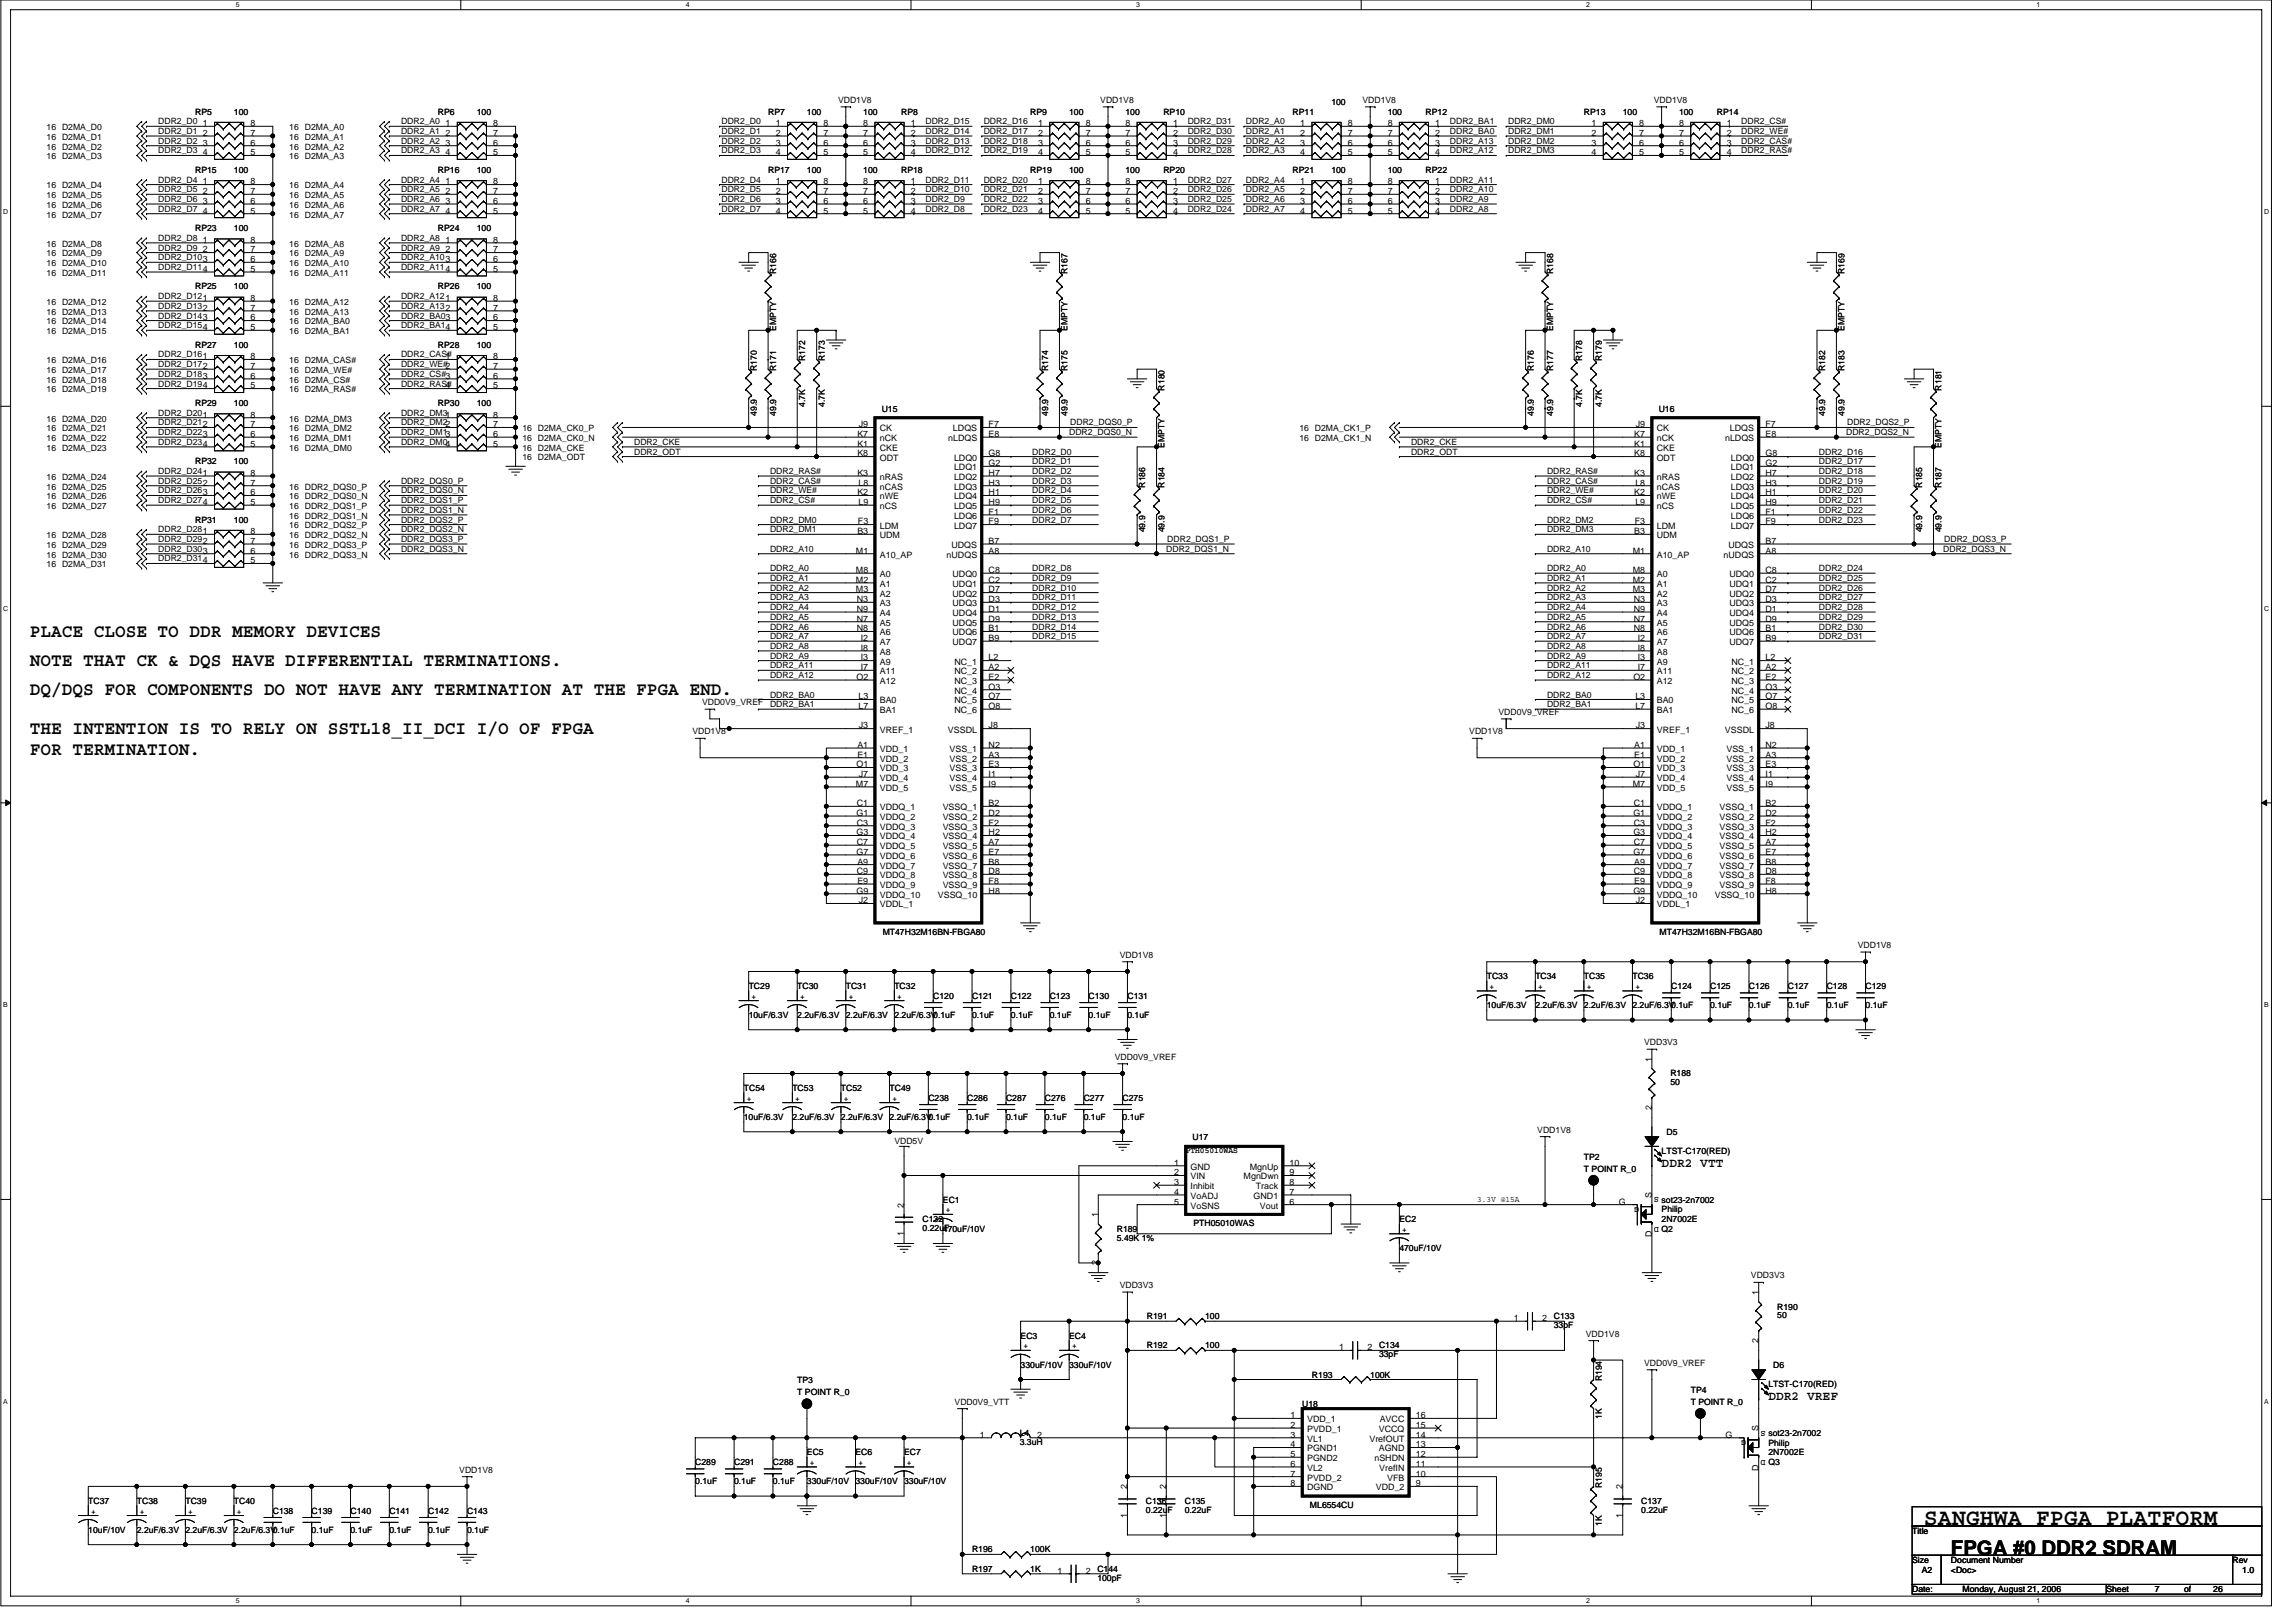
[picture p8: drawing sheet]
<svg xmlns="http://www.w3.org/2000/svg" width="420mm" height="297mm" viewBox="0 0 420 297" stroke-linecap="round" stroke-linejoin="round" font-family="sans-serif">
<defs><g id="words">
<text font-size="4.3" x="352.2" y="279.1">SANGHWA FPGA PLATFORM</text>
<text font-size="3.7" x="357.2" y="284.6">FPGA #0 DDR2 SDRAM</text>
<g font-size="3.4">
<text x="5.5" y="116.6">PLACE CLOSE TO DDR MEMORY DEVICES</text>
<text x="5.5" y="121.9">NOTE THAT CK &amp; DQS HAVE DIFFERENTIAL TERMINATIONS.</text>
<text x="5.5" y="127.3">DQ/DQS FOR COMPONENTS DO NOT HAVE ANY TERMINATION AT THE FPGA END.</text>
<text x="5.5" y="134.4">THE INTENTION IS TO RELY ON SSTL18_II_DCI I/O OF FPGA</text>
<text x="5.5" y="138.2">FOR TERMINATION.</text>
</g>
<g font-size="2.3">
<text x="304.2" y="213.5">DDR2 VTT</text>
<text x="323.8" y="256.2">DDR2 VREF</text>
</g>
<g font-size="1.6">
<text x="8.5" y="23.8">16 D2MA_D0</text>
<text x="29" y="22.8">DDR2_D0</text>
<text x="35.7" y="21">RP5</text>
<text x="37.1" y="23.1">1</text>
<text x="42.8" y="21">100</text>
<text x="45.9" y="23.1">8</text>
<text x="53" y="23.8">16 D2MA_A0</text>
<text x="73.4" y="22.8">DDR2_A0</text>
<text x="80.2" y="21">RP6</text>
<text x="81.6" y="23.1">1</text>
<text x="87.3" y="21">100</text>
<text x="90.3" y="23.1">8</text>
<text x="132.1" y="22.8">DDR2_D0</text>
<text x="140.6" y="21">RP7</text>
<text x="142" y="23.1">1</text>
<text x="147.7" y="21">100</text>
<text x="150.8" y="23.1">8</text>
<text x="153.4" y="18.8">VDD1V8</text>
<text x="158" y="21">100</text>
<text x="158" y="23.1">8</text>
<text x="165" y="21">RP8</text>
<text x="166.8" y="23.1">1</text>
<text x="169.4" y="22.8">DDR2_D15</text>
<text x="180.1" y="22.8">DDR2_D16</text>
<text x="188.6" y="21">RP9</text>
<text x="190" y="23.1">1</text>
<text x="195.7" y="21">100</text>
<text x="198.8" y="23.1">8</text>
<text x="201.4" y="18.8">VDD1V8</text>
<text x="206" y="21">100</text>
<text x="206" y="23.1">8</text>
<text x="213" y="21">RP10</text>
<text x="214.8" y="23.1">1</text>
<text x="217.4" y="22.8">DDR2_D31</text>
<text x="228.1" y="22.8">DDR2_A0</text>
<text x="236.6" y="21">RP11</text>
<text x="238.1" y="23.1">1</text>
<text x="243.7" y="19.2">100</text>
<text x="246.8" y="23.1">8</text>
<text x="249.4" y="18.8">VDD1V8</text>
<text x="254.1" y="21">100</text>
<text x="254.1" y="23.1">8</text>
<text x="261" y="21">RP12</text>
<text x="262.8" y="23.1">1</text>
<text x="265.4" y="22.8">DDR2_BA1</text>
<text x="276.1" y="22.8">DDR2_DM0</text>
<text x="290" y="21">RP13</text>
<text x="291.4" y="23.1">1</text>
<text x="297.1" y="21">100</text>
<text x="300.1" y="23.1">8</text>
<text x="302.8" y="18.8">VDD1V8</text>
<text x="307.4" y="21">100</text>
<text x="307.4" y="23.1">8</text>
<text x="314.3" y="21">RP14</text>
<text x="316.1" y="23.1">1</text>
<text x="318.8" y="22.8">DDR2_CS#</text>
<text x="8.5" y="25.6">16 D2MA_D1</text>
<text x="8.5" y="27.4">16 D2MA_D2</text>
<text x="8.5" y="29.1">16 D2MA_D3</text>
<text x="29" y="28.1">DDR2_D3</text>
<text x="29" y="24.5">DDR2_D1</text>
<text x="29" y="26.3">DDR2_D2</text>
<text x="37.1" y="24.9">2</text>
<text x="37.1" y="26.6">3</text>
<text x="37.1" y="28.4">4</text>
<text x="45.9" y="28.4">5</text>
<text x="45.9" y="26.6">6</text>
<text x="45.9" y="24.9">7</text>
<text x="53" y="25.6">16 D2MA_A1</text>
<text x="53" y="27.4">16 D2MA_A2</text>
<text x="53" y="29.1">16 D2MA_A3</text>
<text x="73.4" y="26.3">DDR2_A2</text>
<text x="73.4" y="24.5">DDR2_A1</text>
<text x="73.4" y="28.1">DDR2_A3</text>
<text x="81.6" y="24.9">2</text>
<text x="81.6" y="26.6">3</text>
<text x="81.6" y="28.4">4</text>
<text x="90.3" y="28.4">5</text>
<text x="90.3" y="26.6">6</text>
<text x="90.3" y="24.9">7</text>
<text x="132.1" y="28.1">DDR2_D3</text>
<text x="132.1" y="24.5">DDR2_D1</text>
<text x="132.1" y="26.3">DDR2_D2</text>
<text x="142" y="24.9">2</text>
<text x="142" y="26.6">3</text>
<text x="142" y="28.4">4</text>
<text x="150.8" y="28.4">5</text>
<text x="150.8" y="26.6">6</text>
<text x="150.8" y="24.9">7</text>
<text x="158" y="28.4">5</text>
<text x="158" y="26.6">6</text>
<text x="158" y="24.9">7</text>
<text x="166.8" y="24.9">2</text>
<text x="166.8" y="26.6">3</text>
<text x="166.8" y="28.4">4</text>
<text x="169.4" y="28.1">DDR2_D12</text>
<text x="169.4" y="24.5">DDR2_D14</text>
<text x="169.4" y="26.3">DDR2_D13</text>
<text x="180.1" y="28.1">DDR2_D19</text>
<text x="180.1" y="26.3">DDR2_D18</text>
<text x="180.1" y="24.5">DDR2_D17</text>
<text x="190" y="24.9">2</text>
<text x="190" y="26.6">3</text>
<text x="190" y="28.4">4</text>
<text x="198.8" y="28.4">5</text>
<text x="198.8" y="26.6">6</text>
<text x="198.8" y="24.9">7</text>
<text x="206" y="28.4">5</text>
<text x="206" y="26.6">6</text>
<text x="206" y="24.9">7</text>
<text x="214.8" y="24.9">2</text>
<text x="214.8" y="26.6">3</text>
<text x="214.8" y="28.4">4</text>
<text x="217.4" y="26.3">DDR2_D29</text>
<text x="217.4" y="24.5">DDR2_D30</text>
<text x="217.4" y="28.1">DDR2_D28</text>
<text x="228.1" y="26.3">DDR2_A2</text>
<text x="228.1" y="28.1">DDR2_A3</text>
<text x="228.1" y="24.5">DDR2_A1</text>
<text x="238.1" y="24.9">2</text>
<text x="238.1" y="26.6">3</text>
<text x="238.1" y="28.4">4</text>
<text x="246.8" y="28.4">5</text>
<text x="246.8" y="26.6">6</text>
<text x="246.8" y="24.9">7</text>
<text x="254.1" y="28.4">5</text>
<text x="254.1" y="26.6">6</text>
<text x="254.1" y="24.9">7</text>
<text x="262.8" y="24.9">2</text>
<text x="262.8" y="26.6">3</text>
<text x="262.8" y="28.4">4</text>
<text x="265.4" y="28.1">DDR2_A12</text>
<text x="265.4" y="24.5">DDR2_BA0</text>
<text x="265.4" y="26.3">DDR2_A13</text>
<text x="276.1" y="24.5">DDR2_DM1</text>
<text x="276.1" y="28.1">DDR2_DM3</text>
<text x="276.1" y="26.3">DDR2_DM2</text>
<text x="291.4" y="24.9">2</text>
<text x="291.4" y="26.6">3</text>
<text x="291.4" y="28.4">4</text>
<text x="300.1" y="28.4">5</text>
<text x="300.1" y="26.6">6</text>
<text x="300.1" y="24.9">7</text>
<text x="307.4" y="28.4">5</text>
<text x="307.4" y="26.6">6</text>
<text x="307.4" y="24.9">7</text>
<text x="316.1" y="24.9">2</text>
<text x="316.1" y="26.6">3</text>
<text x="316.1" y="28.4">4</text>
<text x="318.8" y="26.3">DDR2_CAS#</text>
<text x="318.8" y="24.5">DDR2_WE#</text>
<text x="318.8" y="28.1">DDR2_RAS#</text>
<text x="8.5" y="34.5">16 D2MA_D4</text>
<text x="29" y="35.2">DDR2_D5</text>
<text x="29" y="33.4">DDR2_D4</text>
<text x="35.7" y="31.6">RP15</text>
<text x="37.1" y="33.8">1</text>
<text x="37.1" y="35.5">2</text>
<text x="42.8" y="31.6">100</text>
<text x="45.9" y="35.5">7</text>
<text x="45.9" y="33.8">8</text>
<text x="53" y="34.5">16 D2MA_A4</text>
<text x="73.4" y="33.4">DDR2_A4</text>
<text x="73.4" y="35.2">DDR2_A5</text>
<text x="80.2" y="31.6">RP16</text>
<text x="81.6" y="33.8">1</text>
<text x="81.6" y="35.5">2</text>
<text x="87.3" y="31.6">100</text>
<text x="90.3" y="35.5">7</text>
<text x="90.3" y="33.8">8</text>
<text x="132.1" y="35.2">DDR2_D5</text>
<text x="132.1" y="33.4">DDR2_D4</text>
<text x="140.6" y="31.6">RP17</text>
<text x="142" y="33.8">1</text>
<text x="142" y="35.5">2</text>
<text x="147.7" y="31.6">100</text>
<text x="150.8" y="35.5">7</text>
<text x="150.8" y="33.8">8</text>
<text x="158" y="31.6">100</text>
<text x="158" y="35.5">7</text>
<text x="158" y="33.8">8</text>
<text x="165" y="31.6">RP18</text>
<text x="166.8" y="33.8">1</text>
<text x="166.8" y="35.5">2</text>
<text x="169.4" y="35.2">DDR2_D10</text>
<text x="169.4" y="33.4">DDR2_D11</text>
<text x="180.1" y="35.2">DDR2_D21</text>
<text x="180.1" y="33.4">DDR2_D20</text>
<text x="188.6" y="31.6">RP19</text>
<text x="190" y="33.8">1</text>
<text x="190" y="35.5">2</text>
<text x="195.7" y="31.6">100</text>
<text x="198.8" y="35.5">7</text>
<text x="198.8" y="33.8">8</text>
<text x="206" y="31.6">100</text>
<text x="206" y="35.5">7</text>
<text x="206" y="33.8">8</text>
<text x="213" y="31.6">RP20</text>
<text x="214.8" y="33.8">1</text>
<text x="214.8" y="35.5">2</text>
<text x="217.4" y="33.4">DDR2_D27</text>
<text x="217.4" y="35.2">DDR2_D26</text>
<text x="228.1" y="35.2">DDR2_A5</text>
<text x="228.1" y="33.4">DDR2_A4</text>
<text x="236.6" y="31.6">RP21</text>
<text x="238.1" y="33.8">1</text>
<text x="238.1" y="35.5">2</text>
<text x="243.7" y="31.6">100</text>
<text x="246.8" y="35.5">7</text>
<text x="246.8" y="33.8">8</text>
<text x="254.1" y="31.6">100</text>
<text x="254.1" y="35.5">7</text>
<text x="254.1" y="33.8">8</text>
<text x="261" y="31.6">RP22</text>
<text x="262.8" y="33.8">1</text>
<text x="262.8" y="35.5">2</text>
<text x="265.4" y="35.2">DDR2_A10</text>
<text x="265.4" y="33.4">DDR2_A11</text>
<text x="8.5" y="36.3">16 D2MA_D5</text>
<text x="8.5" y="38">16 D2MA_D6</text>
<text x="8.5" y="39.8">16 D2MA_D7</text>
<text x="29" y="37">DDR2_D6</text>
<text x="29" y="38.8">DDR2_D7</text>
<text x="37.1" y="37.3">3</text>
<text x="37.1" y="39.1">4</text>
<text x="45.9" y="39.1">5</text>
<text x="45.9" y="37.3">6</text>
<text x="53" y="36.3">16 D2MA_A5</text>
<text x="53" y="38">16 D2MA_A6</text>
<text x="53" y="39.8">16 D2MA_A7</text>
<text x="73.4" y="37">DDR2_A6</text>
<text x="73.4" y="38.8">DDR2_A7</text>
<text x="81.6" y="37.3">3</text>
<text x="81.6" y="39.1">4</text>
<text x="90.3" y="39.1">5</text>
<text x="90.3" y="37.3">6</text>
<text x="132.1" y="38.8">DDR2_D7</text>
<text x="132.1" y="37">DDR2_D6</text>
<text x="142" y="37.3">3</text>
<text x="142" y="39.1">4</text>
<text x="150.8" y="39.1">5</text>
<text x="150.8" y="37.3">6</text>
<text x="158" y="39.1">5</text>
<text x="158" y="37.3">6</text>
<text x="166.8" y="37.3">3</text>
<text x="166.8" y="39.1">4</text>
<text x="169.4" y="38.8">DDR2_D8</text>
<text x="169.4" y="37">DDR2_D9</text>
<text x="180.1" y="37">DDR2_D22</text>
<text x="180.1" y="38.8">DDR2_D23</text>
<text x="190" y="37.3">3</text>
<text x="190" y="39.1">4</text>
<text x="198.8" y="39.1">5</text>
<text x="198.8" y="37.3">6</text>
<text x="206" y="39.1">5</text>
<text x="206" y="37.3">6</text>
<text x="214.8" y="37.3">3</text>
<text x="214.8" y="39.1">4</text>
<text x="217.4" y="37">DDR2_D25</text>
<text x="217.4" y="38.8">DDR2_D24</text>
<text x="228.1" y="38.8">DDR2_A7</text>
<text x="228.1" y="37">DDR2_A6</text>
<text x="238.1" y="37.3">3</text>
<text x="238.1" y="39.1">4</text>
<text x="246.8" y="39.1">5</text>
<text x="246.8" y="37.3">6</text>
<text x="254.1" y="39.1">5</text>
<text x="254.1" y="37.3">6</text>
<text x="262.8" y="37.3">3</text>
<text x="262.8" y="39.1">4</text>
<text x="265.4" y="38.8">DDR2_A8</text>
<text x="265.4" y="37">DDR2_A9</text>
<text x="8.5" y="45.1">16 D2MA_D8</text>
<text x="8.5" y="46.9">16 D2MA_D9</text>
<text x="29" y="47.6">DDR2_D103</text>
<text x="29" y="45.9">DDR2_D9</text>
<text x="29" y="44.1">DDR2_D8</text>
<text x="35.7" y="42.3">RP23</text>
<text x="37.1" y="44.4">1</text>
<text x="37.1" y="46.2">2</text>
<text x="42.8" y="42.3">100</text>
<text x="45.9" y="48">6</text>
<text x="45.9" y="46.2">7</text>
<text x="45.9" y="44.4">8</text>
<text x="53" y="45.1">16 D2MA_A8</text>
<text x="53" y="46.9">16 D2MA_A9</text>
<text x="73.4" y="44.1">DDR2_A8</text>
<text x="73.4" y="45.9">DDR2_A9</text>
<text x="73.4" y="47.6">DDR2_A103</text>
<text x="80.2" y="42.3">RP24</text>
<text x="81.6" y="44.4">1</text>
<text x="81.6" y="46.2">2</text>
<text x="87.3" y="42.3">100</text>
<text x="90.3" y="48">6</text>
<text x="90.3" y="46.2">7</text>
<text x="90.3" y="44.4">8</text>
<text x="8.5" y="50.5">16 D2MA_D11</text>
<text x="8.5" y="48.7">16 D2MA_D10</text>
<text x="29" y="49.4">DDR2_D114</text>
<text x="35.7" y="53">RP25</text>
<text x="42.8" y="53">100</text>
<text x="45.9" y="49.8">5</text>
<text x="53" y="48.7">16 D2MA_A10</text>
<text x="53" y="50.5">16 D2MA_A11</text>
<text x="73.4" y="49.4">DDR2_A114</text>
<text x="80.2" y="53">RP26</text>
<text x="87.3" y="53">100</text>
<text x="90.3" y="49.8">5</text>
<text x="142.1" y="50.1" transform="rotate(-90 142.1 50.1)">R166</text>
<text x="195.4" y="50.1" transform="rotate(-90 195.4 50.1)">R167</text>
<text x="284.3" y="50.1" transform="rotate(-90 284.3 50.1)">R168</text>
<text x="337.7" y="50.1" transform="rotate(-90 337.7 50.1)">R169</text>
<text x="8.5" y="55.8">16 D2MA_D12</text>
<text x="8.5" y="57.6">16 D2MA_D13</text>
<text x="8.5" y="59.4">16 D2MA_D14</text>
<text x="29" y="58.3">DDR2_D143</text>
<text x="29" y="56.5">DDR2_D132</text>
<text x="29" y="54.8">DDR2_D121</text>
<text x="45.9" y="58.7">6</text>
<text x="45.9" y="56.9">7</text>
<text x="45.9" y="55.1">8</text>
<text x="53" y="55.8">16 D2MA_A12</text>
<text x="53" y="57.6">16 D2MA_A13</text>
<text x="53" y="59.4">16 D2MA_BA0</text>
<text x="73.4" y="54.8">DDR2_A121</text>
<text x="73.4" y="56.5">DDR2_A132</text>
<text x="73.4" y="58.3">DDR2_BA03</text>
<text x="90.3" y="58.7">6</text>
<text x="90.3" y="56.9">7</text>
<text x="90.3" y="55.1">8</text>
<text x="8.5" y="61.2">16 D2MA_D15</text>
<text x="29" y="60.1">DDR2_D154</text>
<text x="29" y="65.4">DDR2_D161</text>
<text x="35.7" y="63.6">RP27</text>
<text x="42.8" y="63.6">100</text>
<text x="45.9" y="60.4">5</text>
<text x="45.9" y="65.8">8</text>
<text x="53" y="61.2">16 D2MA_BA1</text>
<text x="73.4" y="60.1">DDR2_BA14</text>
<text x="73.4" y="65.4">DDR2_CAS#</text>
<text x="80.2" y="63.6">RP28</text>
<text x="81.6" y="65.8">1</text>
<text x="87.3" y="63.6">100</text>
<text x="90.3" y="60.4">5</text>
<text x="90.3" y="65.8">8</text>
<text x="142.1" y="60.6" transform="rotate(-90 142.1 60.6)">EMPTY</text>
<text x="195.4" y="60.6" transform="rotate(-90 195.4 60.6)">EMPTY</text>
<text x="284.3" y="60.6" transform="rotate(-90 284.3 60.6)">EMPTY</text>
<text x="337.7" y="60.6" transform="rotate(-90 337.7 60.6)">EMPTY</text>
<text x="8.5" y="68.3">16 D2MA_D17</text>
<text x="8.5" y="70">16 D2MA_D18</text>
<text x="8.5" y="71.8">16 D2MA_D19</text>
<text x="8.5" y="66.5">16 D2MA_D16</text>
<text x="29" y="69">DDR2_D183</text>
<text x="29" y="67.2">DDR2_D172</text>
<text x="29" y="70.8">DDR2_D194</text>
<text x="45.9" y="71.1">5</text>
<text x="45.9" y="69.3">6</text>
<text x="45.9" y="67.5">7</text>
<text x="53" y="71.8">16 D2MA_RAS#</text>
<text x="53" y="66.5">16 D2MA_CAS#</text>
<text x="53" y="68.3">16 D2MA_WE#</text>
<text x="53" y="70">16 D2MA_CS#</text>
<text x="73.4" y="70.8">DDR2_RAS#</text>
<text x="73.4" y="67.2">DDR2_WE#2</text>
<text x="73.4" y="69">DDR2_CS#3</text>
<text x="81.6" y="71.1">4</text>
<text x="90.3" y="71.1">5</text>
<text x="90.3" y="69.3">6</text>
<text x="90.3" y="67.5">7</text>
<text x="138.5" y="67.9" transform="rotate(-90 138.5 67.9)">R170</text>
<text x="142.1" y="67.9" transform="rotate(-90 142.1 67.9)">R171</text>
<text x="147.4" y="66.1" transform="rotate(-90 147.4 66.1)">R172</text>
<text x="151" y="66.1" transform="rotate(-90 151 66.1)">R173</text>
<text x="191.9" y="67.9" transform="rotate(-90 191.9 67.9)">R174</text>
<text x="195.4" y="67.9" transform="rotate(-90 195.4 67.9)">R175</text>
<text x="213.2" y="71.5" transform="rotate(-90 213.2 71.5)">R180</text>
<text x="280.8" y="67.9" transform="rotate(-90 280.8 67.9)">R176</text>
<text x="284.3" y="67.9" transform="rotate(-90 284.3 67.9)">R177</text>
<text x="289.7" y="66.1" transform="rotate(-90 289.7 66.1)">R178</text>
<text x="293.2" y="66.1" transform="rotate(-90 293.2 66.1)">R179</text>
<text x="334.1" y="67.9" transform="rotate(-90 334.1 67.9)">R182</text>
<text x="337.7" y="67.9" transform="rotate(-90 337.7 67.9)">R183</text>
<text x="355.5" y="71.5" transform="rotate(-90 355.5 71.5)">R181</text>
<text x="8.5" y="77.2">16 D2MA_D20</text>
<text x="29" y="77.9">DDR2_D212</text>
<text x="29" y="76.1">DDR2_D201</text>
<text x="35.7" y="74.3">RP29</text>
<text x="42.8" y="74.3">100</text>
<text x="45.9" y="76.4">8</text>
<text x="53" y="77.2">16 D2MA_DM3</text>
<text x="73.4" y="76.1">DDR2_DM31</text>
<text x="73.4" y="77.9">DDR2_DM22</text>
<text x="80.2" y="74.3">RP30</text>
<text x="87.3" y="74.3">100</text>
<text x="90.3" y="76.4">8</text>
<text x="138.5" y="76.1" transform="rotate(-90 138.5 76.1)">49.9</text>
<text x="142.1" y="76.1" transform="rotate(-90 142.1 76.1)">49.9</text>
<text x="147.4" y="74.5" transform="rotate(-90 147.4 74.5)">4.7K</text>
<text x="151" y="74.5" transform="rotate(-90 151 74.5)">4.7K</text>
<text x="161.4" y="75.4">U15</text>
<text x="191.9" y="76.1" transform="rotate(-90 191.9 76.1)">49.9</text>
<text x="195.4" y="76.1" transform="rotate(-90 195.4 76.1)">49.9</text>
<text x="195.9" y="77.9">DDR2_DQS0_P</text>
<text x="280.8" y="76.1" transform="rotate(-90 280.8 76.1)">49.9</text>
<text x="284.3" y="76.1" transform="rotate(-90 284.3 76.1)">49.9</text>
<text x="289.7" y="74.5" transform="rotate(-90 289.7 74.5)">4.7K</text>
<text x="293.2" y="74.5" transform="rotate(-90 293.2 74.5)">4.7K</text>
<text x="303.7" y="75.4">U16</text>
<text x="334.1" y="76.1" transform="rotate(-90 334.1 76.1)">49.9</text>
<text x="337.7" y="76.1" transform="rotate(-90 337.7 76.1)">49.9</text>
<text x="338.2" y="77.9">DDR2_DQS2_P</text>
<text x="8.5" y="78.9">16 D2MA_D21</text>
<text x="8.5" y="80.7">16 D2MA_D22</text>
<text x="8.5" y="82.5">16 D2MA_D23</text>
<text x="29" y="79.7">DDR2_D223</text>
<text x="29" y="81.4">DDR2_D234</text>
<text x="45.9" y="81.8">5</text>
<text x="45.9" y="80">6</text>
<text x="45.9" y="78.2">7</text>
<text x="53" y="78.9">16 D2MA_DM2</text>
<text x="53" y="80.7">16 D2MA_DM1</text>
<text x="53" y="82.5">16 D2MA_DM0</text>
<text x="73.4" y="79.7">DDR2_DM13</text>
<text x="73.4" y="81.4">DDR2_DM04</text>
<text x="90.3" y="81.8">5</text>
<text x="90.3" y="80">6</text>
<text x="90.3" y="78.2">7</text>
<text x="95.6" y="82.5">16 D2MA_CKE</text>
<text x="95.6" y="78.9">16 D2MA_CK0_P</text>
<text x="95.6" y="80.7">16 D2MA_CK0_N</text>
<text x="116.1" y="81.4">DDR2_CKE</text>
<text x="116.1" y="83.2">DDR2_ODT</text>
<text x="157" y="80">K7</text>
<text x="157" y="81.8">K1</text>
<text x="157" y="83.5">K8</text>
<text x="157.2" y="78.2">J9</text>
<text x="161.1" y="79">CK</text>
<text x="161.1" y="80.7">nCK</text>
<text x="161.1" y="82.5">CKE</text>
<text x="173.6" y="80.7">nLDQS</text>
<text x="174.5" y="79">LDQS</text>
<text x="181" y="78.2">F7</text>
<text x="181" y="80">E8</text>
<text x="181" y="83.5">G8</text>
<text x="189" y="83.2">DDR2_D0</text>
<text x="195.7" y="79.7">DDR2_DQS0_N</text>
<text x="213.2" y="82" transform="rotate(-90 213.2 82)">EMPTY</text>
<text x="237.9" y="80.7">16 D2MA_CK1_N</text>
<text x="237.9" y="78.9">16 D2MA_CK1_P</text>
<text x="258.3" y="81.4">DDR2_CKE</text>
<text x="258.3" y="83.2">DDR2_ODT</text>
<text x="299.2" y="80">K7</text>
<text x="299.2" y="81.8">K1</text>
<text x="299.2" y="83.5">K8</text>
<text x="299.5" y="78.2">J9</text>
<text x="303.3" y="79">CK</text>
<text x="303.3" y="80.7">nCK</text>
<text x="303.3" y="82.5">CKE</text>
<text x="315.8" y="80.7">nLDQS</text>
<text x="316.7" y="79">LDQS</text>
<text x="323.2" y="78.2">F7</text>
<text x="323.2" y="80">E8</text>
<text x="323.2" y="83.5">G8</text>
<text x="333" y="83.2">DDR2_D16</text>
<text x="338" y="79.7">DDR2_DQS2_N</text>
<text x="355.5" y="82" transform="rotate(-90 355.5 82)">EMPTY</text>
<text x="8.5" y="87.8">16 D2MA_D24</text>
<text x="8.5" y="89.6">16 D2MA_D25</text>
<text x="29" y="88.5">DDR2_D252</text>
<text x="29" y="86.8">DDR2_D241</text>
<text x="35.7" y="85">RP32</text>
<text x="42.8" y="85">100</text>
<text x="45.9" y="88.9">7</text>
<text x="45.9" y="87.1">8</text>
<text x="53" y="89.6">16 DDR2_DQS0_P</text>
<text x="73.4" y="88.5">DDR2_DQS0_P</text>
<text x="95.6" y="84.3">16 D2MA_ODT</text>
<text x="141" y="86.8">DDR2_RAS#</text>
<text x="141" y="88.5">DDR2_CAS#</text>
<text x="157" y="87.1">K3</text>
<text x="157.2" y="88.9">L8</text>
<text x="161.1" y="84.3">ODT</text>
<text x="161.1" y="87.8">nRAS</text>
<text x="161.1" y="89.6">nCAS</text>
<text x="174.7" y="84.3">LDQ0</text>
<text x="174.7" y="86.1">LDQ1</text>
<text x="174.7" y="87.8">LDQ2</text>
<text x="174.7" y="89.6">LDQ3</text>
<text x="181" y="85.3">G2</text>
<text x="181" y="87.1">H7</text>
<text x="181" y="88.9">H3</text>
<text x="189" y="88.5">DDR2_D3</text>
<text x="189" y="85">DDR2_D1</text>
<text x="189" y="86.8">DDR2_D2</text>
<text x="209.7" y="89.3" transform="rotate(-90 209.7 89.3)">R186</text>
<text x="213.2" y="89.3" transform="rotate(-90 213.2 89.3)">R184</text>
<text x="283.2" y="86.8">DDR2_RAS#</text>
<text x="283.2" y="88.5">DDR2_CAS#</text>
<text x="299.2" y="87.1">K3</text>
<text x="299.4" y="88.9">L8</text>
<text x="303.3" y="84.3">ODT</text>
<text x="303.3" y="87.8">nRAS</text>
<text x="303.3" y="89.6">nCAS</text>
<text x="316.9" y="84.3">LDQ0</text>
<text x="316.9" y="86.1">LDQ1</text>
<text x="316.9" y="87.8">LDQ2</text>
<text x="316.9" y="89.6">LDQ3</text>
<text x="323.2" y="85.3">G2</text>
<text x="323.2" y="87.1">H7</text>
<text x="323.2" y="88.9">H3</text>
<text x="333" y="88.5">DDR2_D19</text>
<text x="333" y="85">DDR2_D17</text>
<text x="333" y="86.8">DDR2_D18</text>
<text x="351.9" y="89.3" transform="rotate(-90 351.9 89.3)">R185</text>
<text x="355.5" y="89.3" transform="rotate(-90 355.5 89.3)">R187</text>
<text x="8.5" y="91.4">16 D2MA_D26</text>
<text x="8.5" y="93.2">16 D2MA_D27</text>
<text x="29" y="90.3">DDR2_D263</text>
<text x="29" y="92.1">DDR2_D274</text>
<text x="35.7" y="95.7">RP31</text>
<text x="42.8" y="95.7">100</text>
<text x="45.9" y="92.4">5</text>
<text x="45.9" y="90.7">6</text>
<text x="53" y="93.2">16 DDR2_DQS1_P</text>
<text x="53" y="91.4">16 DDR2_DQS0_N</text>
<text x="53" y="94.9">16 DDR2_DQS1_N</text>
<text x="73.4" y="92.1">DDR2_DQS1_P</text>
<text x="73.4" y="95.7">DDR2_DQS2_P</text>
<text x="73.4" y="90.3">DDR2_DQS0_N</text>
<text x="73.4" y="93.9">DDR2_DQS1_N</text>
<text x="141" y="92.1">DDR2_CS#</text>
<text x="141" y="90.3">DDR2_WE#</text>
<text x="141" y="95.7">DDR2_DM0</text>
<text x="157" y="90.7">K2</text>
<text x="157.1" y="96">F3</text>
<text x="157.2" y="92.4">L9</text>
<text x="161.1" y="91.4">nWE</text>
<text x="161.1" y="93.2">nCS</text>
<text x="174.7" y="91.4">LDQ4</text>
<text x="174.7" y="93.2">LDQ5</text>
<text x="174.7" y="95">LDQ6</text>
<text x="181" y="90.7">H1</text>
<text x="181" y="92.4">H9</text>
<text x="181" y="94.2">F1</text>
<text x="181" y="96">F9</text>
<text x="189" y="90.3">DDR2_D4</text>
<text x="189" y="95.7">DDR2_D7</text>
<text x="189" y="92.1">DDR2_D5</text>
<text x="189" y="93.9">DDR2_D6</text>
<text x="283.2" y="92.1">DDR2_CS#</text>
<text x="283.2" y="90.3">DDR2_WE#</text>
<text x="283.2" y="95.7">DDR2_DM2</text>
<text x="299.2" y="90.7">K2</text>
<text x="299.3" y="96">F3</text>
<text x="299.4" y="92.4">L9</text>
<text x="303.3" y="91.4">nWE</text>
<text x="303.3" y="93.2">nCS</text>
<text x="316.9" y="91.4">LDQ4</text>
<text x="316.9" y="93.2">LDQ5</text>
<text x="316.9" y="95">LDQ6</text>
<text x="323.2" y="90.7">H1</text>
<text x="323.2" y="92.4">H9</text>
<text x="323.2" y="94.2">F1</text>
<text x="323.2" y="96">F9</text>
<text x="333" y="90.3">DDR2_D20</text>
<text x="333" y="95.7">DDR2_D23</text>
<text x="333" y="92.1">DDR2_D21</text>
<text x="333" y="93.9">DDR2_D22</text>
<text x="8.5" y="98.5">16 D2MA_D28</text>
<text x="8.5" y="100.3">16 D2MA_D29</text>
<text x="29" y="101">DDR2_D303</text>
<text x="29" y="99.2">DDR2_D292</text>
<text x="29" y="97.4">DDR2_D281</text>
<text x="45.9" y="101.3">6</text>
<text x="45.9" y="99.5">7</text>
<text x="45.9" y="97.8">8</text>
<text x="53" y="100.3">16 DDR2_DQS3_P</text>
<text x="53" y="96.7">16 DDR2_DQS2_P</text>
<text x="53" y="98.5">16 DDR2_DQS2_N</text>
<text x="73.4" y="99.2">DDR2_DQS3_P</text>
<text x="73.4" y="97.4">DDR2_DQS2_N</text>
<text x="73.4" y="101">DDR2_DQS3_N</text>
<text x="141" y="97.4">DDR2_DM1</text>
<text x="141" y="101">DDR2_A10</text>
<text x="156.7" y="101.3">M1</text>
<text x="157" y="97.8">B3</text>
<text x="161.1" y="96.7">LDM</text>
<text x="161.1" y="98.5">UDM</text>
<text x="174.2" y="100.3">UDQS</text>
<text x="174.7" y="96.7">LDQ7</text>
<text x="181" y="99.5">B7</text>
<text x="181" y="101.3">A8</text>
<text x="209.7" y="97.4" transform="rotate(-90 209.7 97.4)">49.9</text>
<text x="213.2" y="97.4" transform="rotate(-90 213.2 97.4)">49.9</text>
<text x="213.5" y="101">DDR2_DQS1_N</text>
<text x="213.7" y="99.2">DDR2_DQS1_P</text>
<text x="283.2" y="97.4">DDR2_DM3</text>
<text x="283.2" y="101">DDR2_A10</text>
<text x="298.9" y="101.3">M1</text>
<text x="299.2" y="97.8">B3</text>
<text x="303.3" y="96.7">LDM</text>
<text x="303.3" y="98.5">UDM</text>
<text x="316.4" y="100.3">UDQS</text>
<text x="316.9" y="96.7">LDQ7</text>
<text x="323.2" y="99.5">B7</text>
<text x="323.2" y="101.3">A8</text>
<text x="351.9" y="97.4" transform="rotate(-90 351.9 97.4)">49.9</text>
<text x="355.5" y="97.4" transform="rotate(-90 355.5 97.4)">49.9</text>
<text x="355.8" y="101">DDR2_DQS3_N</text>
<text x="355.9" y="99.2">DDR2_DQS3_P</text>
<text x="8.5" y="103.8">16 D2MA_D31</text>
<text x="8.5" y="102">16 D2MA_D30</text>
<text x="29" y="102.8">DDR2_D314</text>
<text x="45.9" y="103.1">5</text>
<text x="53" y="102">16 DDR2_DQS3_N</text>
<text x="141" y="104.5">DDR2_A0</text>
<text x="141" y="106.3">DDR2_A1</text>
<text x="156.7" y="104.9">M8</text>
<text x="156.7" y="106.7">M2</text>
<text x="161.1" y="102.1">A10_AP</text>
<text x="161.1" y="105.6">A0</text>
<text x="161.1" y="107.4">A1</text>
<text x="173.3" y="102.1">nUDQS</text>
<text x="174.4" y="105.6">UDQ0</text>
<text x="174.4" y="107.4">UDQ1</text>
<text x="181" y="104.9">C8</text>
<text x="181" y="106.7">C2</text>
<text x="189" y="104.5">DDR2_D8</text>
<text x="189" y="106.3">DDR2_D9</text>
<text x="283.2" y="104.5">DDR2_A0</text>
<text x="283.2" y="106.3">DDR2_A1</text>
<text x="298.9" y="104.9">M8</text>
<text x="298.9" y="106.7">M2</text>
<text x="303.3" y="102.1">A10_AP</text>
<text x="303.3" y="105.6">A0</text>
<text x="303.3" y="107.4">A1</text>
<text x="315.5" y="102.1">nUDQS</text>
<text x="316.6" y="105.6">UDQ0</text>
<text x="316.6" y="107.4">UDQ1</text>
<text x="323.2" y="104.9">C8</text>
<text x="323.2" y="106.7">C2</text>
<text x="333" y="104.5">DDR2_D24</text>
<text x="333" y="106.3">DDR2_D25</text>
<text x="141" y="109.9">DDR2_A3</text>
<text x="141" y="108.1">DDR2_A2</text>
<text x="141" y="111.7">DDR2_A4</text>
<text x="141" y="113.4">DDR2_A5</text>
<text x="156.7" y="108.4">M3</text>
<text x="156.9" y="110.2">N3</text>
<text x="156.9" y="112">N9</text>
<text x="156.9" y="113.8">N7</text>
<text x="161.1" y="109.2">A2</text>
<text x="161.1" y="111">A3</text>
<text x="161.1" y="112.7">A4</text>
<text x="174.4" y="109.2">UDQ2</text>
<text x="174.4" y="111">UDQ3</text>
<text x="174.4" y="112.7">UDQ4</text>
<text x="181" y="108.4">D7</text>
<text x="181" y="110.2">D3</text>
<text x="181" y="112">D1</text>
<text x="181" y="113.8">D9</text>
<text x="189" y="111.7">DDR2_D12</text>
<text x="189" y="113.4">DDR2_D13</text>
<text x="189" y="109.9">DDR2_D11</text>
<text x="189" y="108.1">DDR2_D10</text>
<text x="283.2" y="111.7">DDR2_A4</text>
<text x="283.2" y="113.4">DDR2_A5</text>
<text x="283.2" y="109.9">DDR2_A3</text>
<text x="283.2" y="108.1">DDR2_A2</text>
<text x="298.9" y="108.4">M3</text>
<text x="299.1" y="110.2">N3</text>
<text x="299.1" y="112">N9</text>
<text x="299.1" y="113.8">N7</text>
<text x="303.3" y="109.2">A2</text>
<text x="303.3" y="111">A3</text>
<text x="303.3" y="112.7">A4</text>
<text x="316.6" y="109.2">UDQ2</text>
<text x="316.6" y="111">UDQ3</text>
<text x="316.6" y="112.7">UDQ4</text>
<text x="323.2" y="108.4">D7</text>
<text x="323.2" y="110.2">D3</text>
<text x="323.2" y="112">D1</text>
<text x="323.2" y="113.8">D9</text>
<text x="333" y="111.7">DDR2_D28</text>
<text x="333" y="113.4">DDR2_D29</text>
<text x="333" y="109.9">DDR2_D27</text>
<text x="333" y="108.1">DDR2_D26</text>
<text x="141" y="117">DDR2_A7</text>
<text x="141" y="115.2">DDR2_A6</text>
<text x="141" y="118.8">DDR2_A8</text>
<text x="156.9" y="115.5">N8</text>
<text x="157.6" y="117.3">I2</text>
<text x="157.6" y="119.1">I8</text>
<text x="161.1" y="114.5">A5</text>
<text x="161.1" y="116.3">A6</text>
<text x="161.1" y="118.1">A7</text>
<text x="161.1" y="119.8">A8</text>
<text x="174.4" y="114.5">UDQ5</text>
<text x="174.4" y="116.3">UDQ6</text>
<text x="174.4" y="118.1">UDQ7</text>
<text x="181" y="115.5">B1</text>
<text x="181" y="117.3">B9</text>
<text x="189" y="117">DDR2_D15</text>
<text x="189" y="115.2">DDR2_D14</text>
<text x="283.2" y="117">DDR2_A7</text>
<text x="283.2" y="115.2">DDR2_A6</text>
<text x="283.2" y="118.8">DDR2_A8</text>
<text x="299.1" y="115.5">N8</text>
<text x="299.8" y="117.3">I2</text>
<text x="299.8" y="119.1">I8</text>
<text x="303.3" y="114.5">A5</text>
<text x="303.3" y="116.3">A6</text>
<text x="303.3" y="118.1">A7</text>
<text x="303.3" y="119.8">A8</text>
<text x="316.6" y="114.5">UDQ5</text>
<text x="316.6" y="116.3">UDQ6</text>
<text x="316.6" y="118.1">UDQ7</text>
<text x="323.2" y="115.5">B1</text>
<text x="323.2" y="117.3">B9</text>
<text x="333" y="117">DDR2_D31</text>
<text x="333" y="115.2">DDR2_D30</text>
<text x="141" y="124.1">DDR2_A12</text>
<text x="141" y="120.5">DDR2_A9</text>
<text x="141" y="122.3">DDR2_A11</text>
<text x="156.8" y="124.4">O2</text>
<text x="157.6" y="120.9">I3</text>
<text x="157.6" y="122.7">I7</text>
<text x="161.1" y="121.6">A9</text>
<text x="161.1" y="123.4">A11</text>
<text x="161.1" y="125.2">A12</text>
<text x="174.7" y="121.6">NC_1</text>
<text x="174.7" y="123.4">NC_2</text>
<text x="174.7" y="125.2">NC_3</text>
<text x="181" y="120.9">L2</text>
<text x="181" y="122.7">A2</text>
<text x="181" y="124.4">E2</text>
<text x="283.2" y="124.1">DDR2_A12</text>
<text x="283.2" y="120.5">DDR2_A9</text>
<text x="283.2" y="122.3">DDR2_A11</text>
<text x="299" y="124.4">O2</text>
<text x="299.8" y="120.9">I3</text>
<text x="299.8" y="122.7">I7</text>
<text x="303.3" y="121.6">A9</text>
<text x="303.3" y="123.4">A11</text>
<text x="303.3" y="125.2">A12</text>
<text x="317" y="121.6">NC_1</text>
<text x="317" y="123.4">NC_2</text>
<text x="317" y="125.2">NC_3</text>
<text x="323.2" y="120.9">L2</text>
<text x="323.2" y="122.7">A2</text>
<text x="323.2" y="124.4">E2</text>
<text x="128.5" y="129.1">VDD0V9_VREF</text>
<text x="141" y="129.4">DDR2_BA1</text>
<text x="141" y="127.7">DDR2_BA0</text>
<text x="157.2" y="128">L3</text>
<text x="157.2" y="129.8">L7</text>
<text x="161.1" y="128.7">BA0</text>
<text x="161.1" y="130.5">BA1</text>
<text x="174.7" y="127">NC_4</text>
<text x="174.7" y="128.7">NC_5</text>
<text x="174.7" y="130.5">NC_6</text>
<text x="181" y="126.2">O3</text>
<text x="181" y="128">O7</text>
<text x="181" y="129.8">O8</text>
<text x="274.3" y="130.9">VDD0V9_VREF</text>
<text x="283.2" y="129.4">DDR2_BA1</text>
<text x="283.2" y="127.7">DDR2_BA0</text>
<text x="299.4" y="128">L3</text>
<text x="299.4" y="129.8">L7</text>
<text x="303.3" y="128.7">BA0</text>
<text x="303.3" y="130.5">BA1</text>
<text x="317" y="127">NC_4</text>
<text x="317" y="128.7">NC_5</text>
<text x="317" y="130.5">NC_6</text>
<text x="323.2" y="126.2">O3</text>
<text x="323.2" y="128">O7</text>
<text x="323.2" y="129.8">O8</text>
<text x="126.8" y="134.4">VDD1V8</text>
<text x="157" y="136.9">A1</text>
<text x="157.2" y="133.3">J3</text>
<text x="161.1" y="134.1">VREF_1</text>
<text x="161.1" y="137.6">VDD_1</text>
<text x="173.6" y="134.1">VSSDL</text>
<text x="173.8" y="137.6">VSS_1</text>
<text x="181" y="136.9">N2</text>
<text x="181" y="133.3">J8</text>
<text x="269" y="134.4">VDD1V8</text>
<text x="299.2" y="136.9">A1</text>
<text x="299.5" y="133.3">J3</text>
<text x="303.3" y="134.1">VREF_1</text>
<text x="303.3" y="137.6">VDD_1</text>
<text x="315.8" y="134.1">VSSDL</text>
<text x="316.1" y="137.6">VSS_1</text>
<text x="323.2" y="133.3">J8</text>
<text x="323.2" y="136.9">N2</text>
<text x="156.7" y="144">M7</text>
<text x="156.8" y="140.4">O1</text>
<text x="157" y="138.7">E1</text>
<text x="157.2" y="142.2">J7</text>
<text x="161.1" y="139.4">VDD_2</text>
<text x="161.1" y="141.2">VDD_3</text>
<text x="161.1" y="143">VDD_4</text>
<text x="173.8" y="139.4">VSS_2</text>
<text x="173.8" y="141.2">VSS_3</text>
<text x="173.8" y="143">VSS_4</text>
<text x="181" y="138.7">A3</text>
<text x="181" y="140.4">E3</text>
<text x="181" y="142.2">I1</text>
<text x="181" y="144">I9</text>
<text x="298.9" y="144">M7</text>
<text x="299" y="140.4">O1</text>
<text x="299.2" y="138.7">E1</text>
<text x="299.5" y="142.2">J7</text>
<text x="303.3" y="139.4">VDD_2</text>
<text x="303.3" y="141.2">VDD_3</text>
<text x="303.3" y="143">VDD_4</text>
<text x="316.1" y="139.4">VSS_2</text>
<text x="316.1" y="141.2">VSS_3</text>
<text x="316.1" y="143">VSS_4</text>
<text x="323.2" y="138.7">A3</text>
<text x="323.2" y="140.4">E3</text>
<text x="323.2" y="142.2">I1</text>
<text x="323.2" y="144">I9</text>
<text x="156.8" y="149.3">G1</text>
<text x="156.9" y="147.6">C1</text>
<text x="161.1" y="144.7">VDD_5</text>
<text x="161.1" y="148.3">VDDQ_1</text>
<text x="172.6" y="148.3">VSSQ_1</text>
<text x="173.8" y="144.7">VSS_5</text>
<text x="181" y="147.6">B2</text>
<text x="181" y="149.3">D2</text>
<text x="299" y="149.3">G1</text>
<text x="299.1" y="147.6">C1</text>
<text x="303.3" y="144.7">VDD_5</text>
<text x="303.3" y="148.3">VDDQ_1</text>
<text x="314.8" y="148.3">VSSQ_1</text>
<text x="316.1" y="144.7">VSS_5</text>
<text x="323.2" y="147.6">B2</text>
<text x="323.2" y="149.3">D2</text>
<text x="156.8" y="152.9">G3</text>
<text x="156.9" y="151.1">C3</text>
<text x="156.9" y="154.7">C7</text>
<text x="161.1" y="150.1">VDDQ_2</text>
<text x="161.1" y="151.8">VDDQ_3</text>
<text x="161.1" y="153.6">VDDQ_4</text>
<text x="161.1" y="155.4">VDDQ_5</text>
<text x="172.6" y="150.1">VSSQ_2</text>
<text x="172.6" y="151.8">VSSQ_3</text>
<text x="172.6" y="153.6">VSSQ_4</text>
<text x="172.6" y="155.4">VSSQ_5</text>
<text x="181" y="151.1">F2</text>
<text x="181" y="152.9">H2</text>
<text x="181" y="154.7">A7</text>
<text x="299" y="152.9">G3</text>
<text x="299.1" y="151.1">C3</text>
<text x="299.1" y="154.7">C7</text>
<text x="303.3" y="150.1">VDDQ_2</text>
<text x="303.3" y="151.8">VDDQ_3</text>
<text x="303.3" y="153.6">VDDQ_4</text>
<text x="303.3" y="155.4">VDDQ_5</text>
<text x="314.8" y="150.1">VSSQ_2</text>
<text x="314.8" y="151.8">VSSQ_3</text>
<text x="314.8" y="153.6">VSSQ_4</text>
<text x="314.8" y="155.4">VSSQ_5</text>
<text x="323.2" y="151.1">F2</text>
<text x="323.2" y="152.9">H2</text>
<text x="323.2" y="154.7">A7</text>
<text x="156.8" y="156.4">G7</text>
<text x="156.9" y="160">C9</text>
<text x="157" y="158.2">A9</text>
<text x="157" y="161.8">E9</text>
<text x="161.1" y="157.2">VDDQ_6</text>
<text x="161.1" y="159">VDDQ_7</text>
<text x="161.1" y="160.7">VDDQ_8</text>
<text x="172.6" y="157.2">VSSQ_6</text>
<text x="172.6" y="159">VSSQ_7</text>
<text x="172.6" y="160.7">VSSQ_8</text>
<text x="181" y="156.4">E7</text>
<text x="181" y="158.2">B8</text>
<text x="181" y="160">D8</text>
<text x="181" y="161.8">F8</text>
<text x="299" y="156.4">G7</text>
<text x="299.1" y="160">C9</text>
<text x="299.2" y="158.2">A9</text>
<text x="299.2" y="161.8">E9</text>
<text x="303.3" y="157.2">VDDQ_6</text>
<text x="303.3" y="159">VDDQ_7</text>
<text x="303.3" y="160.7">VDDQ_8</text>
<text x="314.8" y="157.2">VSSQ_6</text>
<text x="314.8" y="159">VSSQ_7</text>
<text x="314.8" y="160.7">VSSQ_8</text>
<text x="323.2" y="156.4">E7</text>
<text x="323.2" y="158.2">B8</text>
<text x="323.2" y="160">D8</text>
<text x="323.2" y="161.8">F8</text>
<text x="156.8" y="163.6">G9</text>
<text x="157.2" y="165.3">J2</text>
<text x="161.1" y="162.5">VDDQ_9</text>
<text x="161.1" y="164.3">VDDQ_10</text>
<text x="161.1" y="166.1">VDDL_1</text>
<text x="171.7" y="164.3">VSSQ_10</text>
<text x="172.6" y="162.5">VSSQ_9</text>
<text x="181" y="163.6">H8</text>
<text x="299" y="163.6">G9</text>
<text x="299.5" y="165.3">J2</text>
<text x="303.3" y="162.5">VDDQ_9</text>
<text x="303.3" y="164.3">VDDQ_10</text>
<text x="303.3" y="166.1">VDDL_1</text>
<text x="313.9" y="164.3">VSSQ_10</text>
<text x="314.8" y="162.5">VSSQ_9</text>
<text x="323.2" y="163.6">H8</text>
<text x="161.6" y="171">MT47H32M16BN-FBGA80</text>
<text x="303.8" y="171">MT47H32M16BN-FBGA80</text>
<text x="340.1" y="173.5">VDD1V8</text>
<text x="205" y="175.3">VDD1V8</text>
<text x="272.2" y="179.2">TC33</text>
<text x="281.1" y="179.2">TC34</text>
<text x="290" y="179.2">TC35</text>
<text x="298.9" y="179.2">TC36</text>
<text x="137.1" y="181">TC29</text>
<text x="137.6" y="182.8">+</text>
<text x="146" y="181">TC30</text>
<text x="146.5" y="182.8">+</text>
<text x="154.8" y="181">TC31</text>
<text x="155.4" y="182.8">+</text>
<text x="163.7" y="181">TC32</text>
<text x="164.3" y="182.8">+</text>
<text x="170.8" y="182.8">C120</text>
<text x="178" y="182.8">C121</text>
<text x="185.1" y="182.8">C122</text>
<text x="192.2" y="182.8">C123</text>
<text x="199.3" y="182.8">C130</text>
<text x="206.4" y="182.8">C131</text>
<text x="272.2" y="184.6">10uF/6.3V</text>
<text x="272.7" y="181">+</text>
<text x="281.1" y="184.6">2.2uF/6.3V</text>
<text x="281.6" y="181">+</text>
<text x="290" y="184.6">2.2uF/6.3V</text>
<text x="290.5" y="181">+</text>
<text x="298.9" y="184.6">2.2uF/6.3V0.1uF</text>
<text x="299.4" y="181">+</text>
<text x="306" y="181">C124</text>
<text x="313.1" y="181">C125</text>
<text x="313.1" y="184.6">0.1uF</text>
<text x="320.2" y="181">C126</text>
<text x="320.2" y="184.6">0.1uF</text>
<text x="327.3" y="181">C127</text>
<text x="327.3" y="184.6">0.1uF</text>
<text x="334.4" y="181">C128</text>
<text x="334.4" y="184.6">0.1uF</text>
<text x="341.5" y="181">C129</text>
<text x="341.5" y="184.6">0.1uF</text>
<text x="137.1" y="186.3">10uF/6.3V</text>
<text x="146" y="186.3">2.2uF/6.3V</text>
<text x="154.8" y="186.3">2.2uF/6.3V</text>
<text x="163.7" y="186.3">2.2uF/6.3V0.1uF</text>
<text x="178" y="186.3">0.1uF</text>
<text x="185.1" y="186.3">0.1uF</text>
<text x="192.2" y="186.3">0.1uF</text>
<text x="199.3" y="186.3">0.1uF</text>
<text x="206.4" y="186.3">0.1uF</text>
<text x="301" y="191.3">VDD3V3</text>
<text x="204.1" y="194">VDD0V9_VREF</text>
<text x="302.4" y="194.3" transform="rotate(-90 302.4 194.3)">1</text>
<text x="305.8" y="197">R188</text>
<text x="136.2" y="199.7">TC54</text>
<text x="136.7" y="201.4">+</text>
<text x="145.1" y="199.7">TC53</text>
<text x="145.6" y="201.4">+</text>
<text x="154" y="199.7">TC52</text>
<text x="154.5" y="201.4">+</text>
<text x="162.8" y="199.7">TC49</text>
<text x="163.4" y="201.4">+</text>
<text x="170" y="201.4">C238</text>
<text x="177.1" y="201.4">C286</text>
<text x="184.2" y="201.4">C287</text>
<text x="191.3" y="201.4">C276</text>
<text x="198.4" y="201.4">C277</text>
<text x="205.5" y="201.4">C275</text>
<text x="302.4" y="203.1" transform="rotate(-90 302.4 203.1)">2</text>
<text x="305.8" y="198.6">50</text>
<text x="136.2" y="205">10uF/6.3V</text>
<text x="145.1" y="205">2.2uF/6.3V</text>
<text x="154" y="205">2.2uF/6.3V</text>
<text x="162.8" y="205">2.2uF/6.3V0.1uF</text>
<text x="163.7" y="209.4">VDD5V</text>
<text x="177.1" y="205">0.1uF</text>
<text x="184.2" y="205">0.1uF</text>
<text x="191.3" y="205">0.1uF</text>
<text x="198.4" y="205">0.1uF</text>
<text x="205.5" y="205">0.1uF</text>
<text x="218.3" y="208.7">U17</text>
<text x="281.4" y="207.3">VDD1V8</text>
<text x="305.1" y="207.7">D5</text>
<text x="214.9" y="213.3">1</text>
<text x="214.9" y="215.1">2</text>
<text x="217.1" y="211.1">PTH05010WAS</text>
<text x="218" y="214.1">GND</text>
<text x="218" y="215.9">VIN</text>
<text x="227.7" y="215.9">MgnDwn</text>
<text x="228.8" y="214.1">MgnUp</text>
<text x="236.1" y="213.3">10</text>
<text x="236.1" y="215.1">9</text>
<text x="290" y="212.3">TP2</text>
<text x="290" y="214.4">T POINT R_0</text>
<text x="304.2" y="211.2">LTST-C170(RED)</text>
<text x="165.5" y="221" transform="rotate(-90 165.5 221)">2</text>
<text x="172.6" y="220.1">EC1</text>
<text x="173.2" y="221.9">+</text>
<text x="214.9" y="216.9">3</text>
<text x="214.9" y="218.7">4</text>
<text x="214.9" y="220.5">5</text>
<text x="218" y="217.6">Inhibit</text>
<text x="218" y="219.4">VoADJ</text>
<text x="218" y="221.2">VoSNS</text>
<text x="229.5" y="219.4">GND1</text>
<text x="229.9" y="217.6">Track</text>
<text x="230.7" y="221.2">Vout</text>
<text x="236.1" y="220.5">6</text>
<text x="236.1" y="216.9">8</text>
<text x="236.1" y="218.7">7</text>
<text x="270.4" y="219.9">3.3V @15A</text>
<text x="296.4" y="220.5">G</text>
<text x="300.1" y="220.9" transform="rotate(180 300.1 220.9)">G</text>
<text x="302.4" y="219.2" transform="rotate(-90 302.4 219.2)">S</text>
<text x="303.7" y="219.2" transform="rotate(180 303.7 219.2)">S</text>
<text x="304.2" y="220.1">sot23-2n7002</text>
<text x="304.2" y="221.9">Philip</text>
<text x="165.5" y="226.2" transform="rotate(-90 165.5 226.2)">1</text>
<text x="168.9" y="223.7">C132</text>
<text x="168.9" y="225.3">0.22uF</text>
<text x="172.6" y="225.4">470uF/10V</text>
<text x="201.1" y="222.8" transform="rotate(-90 201.1 222.8)">1</text>
<text x="204.5" y="225.4">R189</text>
<text x="204.5" y="227.1">5.49K 1%</text>
<text x="218.5" y="224.4">PTH05010WAS</text>
<text x="256.2" y="223.7">EC2</text>
<text x="256.7" y="225.4">+</text>
<text x="302.4" y="226.5" transform="rotate(-90 302.4 226.5)">D</text>
<text x="303.7" y="224.5" transform="rotate(180 303.7 224.5)">D</text>
<text x="304.2" y="225.4">Q2</text>
<text x="304.2" y="223.7">2N7002E</text>
<text x="201.1" y="231.5" transform="rotate(-90 201.1 231.5)">2</text>
<text x="256.2" y="229">470uF/10V</text>
<text x="320.6" y="234">VDD3V3</text>
<text x="205" y="235.8">VDD3V3</text>
<text x="322" y="237" transform="rotate(-90 322 237)">1</text>
<text x="325.4" y="239.7">R190</text>
<text x="186.8" y="245">EC3</text>
<text x="195.7" y="245">EC4</text>
<text x="210" y="241.4">R191</text>
<text x="220.6" y="241.4">100</text>
<text x="277.2" y="241.8">1</text>
<text x="282.3" y="241.8">2</text>
<text x="284.5" y="241.4">C133</text>
<text x="284.5" y="243.1">33pF</text>
<text x="290.3" y="244.6">VDD1V8</text>
<text x="322" y="245.7" transform="rotate(-90 322 245.7)">2</text>
<text x="325.4" y="241.3">50</text>
<text x="186.8" y="250.3">330uF/10V</text>
<text x="187.4" y="246.8">+</text>
<text x="195.7" y="250.3">330uF/10V</text>
<text x="196.3" y="246.8">+</text>
<text x="210" y="246.8">R192</text>
<text x="220.6" y="246.8">100</text>
<text x="245.2" y="247.1">1</text>
<text x="250.3" y="247.1">2</text>
<text x="252.5" y="246.8">C134</text>
<text x="252.5" y="248.4">33pF</text>
<text x="301" y="250">VDD0V9_VREF</text>
<text x="324.6" y="250.3">D6</text>
<text x="146" y="253.2">TP3</text>
<text x="146" y="255.3">T POINT R_0</text>
<text x="174.8" y="257.1">VDD0V9_VTT</text>
<text x="238.4" y="257.5">U18</text>
<text x="240.2" y="252.1">R193</text>
<text x="250.9" y="252.1">100K</text>
<text x="293.2" y="252.8" transform="rotate(-90 293.2 252.8)">R194</text>
<text x="309.5" y="255">TP4</text>
<text x="309.5" y="257.1">T POINT R_0</text>
<text x="323.8" y="253.9">LTST-C170(RED)</text>
<text x="179.4" y="263.1">1</text>
<text x="186.7" y="262.8">L4</text>
<text x="189.9" y="263.1">2</text>
<text x="236.3" y="259.6">1</text>
<text x="236.3" y="261.3">2</text>
<text x="236.3" y="263.1">3</text>
<text x="239.3" y="260.3">VDD_1</text>
<text x="239.3" y="262.1">PVDD_1</text>
<text x="239.3" y="263.9">VL1</text>
<text x="250.7" y="263.9">VrefOUT</text>
<text x="252.4" y="262.1">VCCQ</text>
<text x="252.6" y="260.3">AVCC</text>
<text x="259.2" y="263.1">14</text>
<text x="259.2" y="259.6">16</text>
<text x="259.2" y="261.3">15</text>
<text x="293.2" y="259.8" transform="rotate(-90 293.2 259.8)">1K</text>
<text x="315.9" y="263.1">G</text>
<text x="319.7" y="263.6" transform="rotate(180 319.7 263.6)">G</text>
<text x="322" y="261.9" transform="rotate(-90 322 261.9)">S</text>
<text x="323.2" y="261.8" transform="rotate(180 323.2 261.8)">S</text>
<text x="323.8" y="262.8">sot23-2n7002</text>
<text x="84.1" y="269.5">VDD1V8</text>
<text x="127.3" y="268.1">C289</text>
<text x="134.4" y="268.1">C291</text>
<text x="141.5" y="268.1">C288</text>
<text x="147.7" y="266.3">EC5</text>
<text x="148.3" y="268.1">+</text>
<text x="156.6" y="266.3">EC6</text>
<text x="157.2" y="268.1">+</text>
<text x="165.5" y="266.3">EC7</text>
<text x="166" y="268.1">+</text>
<text x="186.7" y="264.4">3.3uH</text>
<text x="236.3" y="264.9">4</text>
<text x="236.3" y="266.7">5</text>
<text x="236.3" y="268.5">6</text>
<text x="239.3" y="265.6">PGND1</text>
<text x="239.3" y="267.4">PGND2</text>
<text x="239.3" y="269.2">VL2</text>
<text x="251.6" y="267.4">nSHDN</text>
<text x="252.4" y="265.6">AGND</text>
<text x="252.5" y="269.2">VrefIN</text>
<text x="259.2" y="268.5">11</text>
<text x="259.2" y="266.7">12</text>
<text x="259.2" y="264.9">13</text>
<text x="322" y="269.1" transform="rotate(-90 322 269.1)">D</text>
<text x="323.2" y="267.2" transform="rotate(180 323.2 267.2)">D</text>
<text x="323.8" y="268.1">Q3</text>
<text x="323.8" y="266.3">2N7002E</text>
<text x="323.8" y="264.6">Philip</text>
<text x="16.2" y="275.2">TC37</text>
<text x="25.1" y="275.2">TC38</text>
<text x="33.9" y="275.2">TC39</text>
<text x="42.8" y="275.2">TC40</text>
<text x="127.3" y="271.7">0.1uF</text>
<text x="134.4" y="271.7">0.1uF</text>
<text x="141.5" y="271.7">0.1uF</text>
<text x="147.7" y="271.7">330uF/10V</text>
<text x="156.6" y="271.7">330uF/10V</text>
<text x="165.5" y="271.7">330uF/10V</text>
<text x="206.4" y="272.6" transform="rotate(-90 206.4 272.6)">2</text>
<text x="209.8" y="275.2">C136</text>
<text x="213.5" y="272.6" transform="rotate(-90 213.5 272.6)">2</text>
<text x="216.9" y="275.2">C135</text>
<text x="236.3" y="270.2">7</text>
<text x="236.3" y="272">8</text>
<text x="239.3" y="271">PVDD_2</text>
<text x="239.3" y="272.8">DGND</text>
<text x="239.8" y="275.9">ML6554CU</text>
<text x="251.9" y="272.8">VDD_2</text>
<text x="253.9" y="271">VFB</text>
<text x="259.2" y="270.2">10</text>
<text x="259.2" y="272">9</text>
<text x="293.2" y="272.4" transform="rotate(-90 293.2 272.4)">R195</text>
<text x="297.1" y="272.6" transform="rotate(-90 297.1 272.6)">2</text>
<text x="300.5" y="275.2">C137</text>
<text x="16.2" y="280.6">10uF/10V</text>
<text x="16.7" y="277">+</text>
<text x="25.1" y="280.6">2.2uF/6.3V</text>
<text x="25.6" y="277">+</text>
<text x="33.9" y="280.6">2.2uF/6.3V</text>
<text x="34.5" y="277">+</text>
<text x="42.8" y="280.6">2.2uF/6.3V0.1uF</text>
<text x="43.4" y="277">+</text>
<text x="49.9" y="277">C138</text>
<text x="57.1" y="277">C139</text>
<text x="57.1" y="280.6">0.1uF</text>
<text x="64.2" y="277">C140</text>
<text x="64.2" y="280.6">0.1uF</text>
<text x="71.3" y="277">C141</text>
<text x="71.3" y="280.6">0.1uF</text>
<text x="78.4" y="277">C142</text>
<text x="78.4" y="280.6">0.1uF</text>
<text x="85.5" y="277">C143</text>
<text x="85.5" y="280.6">0.1uF</text>
<text x="206.4" y="277.7" transform="rotate(-90 206.4 277.7)">1</text>
<text x="209.8" y="276.8">0.22uF</text>
<text x="213.5" y="277.7" transform="rotate(-90 213.5 277.7)">1</text>
<text x="216.9" y="276.8">0.22uF</text>
<text x="293.2" y="279.3" transform="rotate(-90 293.2 279.3)">1K</text>
<text x="297.1" y="277.7" transform="rotate(-90 297.1 277.7)">1</text>
<text x="300.5" y="276.8">0.22uF</text>
<text x="350.1" y="280.7">Title</text>
<text x="178" y="284.1">R196</text>
<text x="178" y="287.7">R197</text>
<text x="188.6" y="284.1">100K</text>
<text x="188.6" y="287.7">1K</text>
<text x="200.9" y="287.7">C144</text>
<text x="350.1" y="286.1">Size</text>
<text x="351.8" y="287.8">A2</text>
<text x="357.2" y="286.1">Document Number</text>
<text x="357.2" y="287.8">&lt;Doc&gt;</text>
<text x="408.7" y="286.1">Rev</text>
<text x="410.5" y="287.8">1.0</text>
<text x="193.6" y="288">1</text>
<text x="198.8" y="288">2</text>
<text x="200.9" y="289.3">100pF</text>
<text x="350.1" y="291.4">Date:</text>
<text x="359.3" y="291.4">Monday, August 21, 2006</text>
<text x="385.6" y="291.4">Sheet</text>
<text x="394.5" y="291.4">7</text>
<text x="399.8" y="291.4">of</text>
<text x="405.2" y="291.4">26</text>
</g>
<g font-size="1.3">
<text x="43.1" y="1.3">5</text>
<text x="125.6" y="1.3">4</text>
<text x="208" y="1.3">3</text>
<text x="290.4" y="1.3">2</text>
<text x="372.8" y="1.3">1</text>
<text x=".6" y="39.2">D</text>
<text x="414.5" y="39.2">D</text>
<text x=".6" y="111.8">C</text>
<text x="414.5" y="111.8">C</text>
<text x=".6" y="184.4">B</text>
<text x="414.5" y="184.4">B</text>
<text x=".6" y="256.9">A</text>
<text x="414.5" y="256.9">A</text>
<text x="43.1" y="293.5">5</text>
<text x="125.6" y="293.5">4</text>
<text x="208" y="293.5">3</text>
<text x="290.4" y="293.5">2</text>
<text x="372.8" y="293.5">1</text>
</g>
</g></defs>
<path d="M.2 0h415.7v293.9h-415.7zM1.9 1.8h412.2v290.3h-412.2z" fill="none" stroke="#000" stroke-width=".18"/>
<g fill="#fff">
<path d="M43.1 .2h.7v1.4h-.7z"/>
<path d="M43.1 292.3h.7v1.4h-.7z"/>
</g>
<path d="M84.4 0v1.8M84.4 292.1v1.8" fill="none" stroke="#000" stroke-width=".18"/>
<g fill="#fff">
<path d="M125.6 .2h.7v1.4h-.7z"/>
<path d="M125.6 292.3h.7v1.4h-.7z"/>
</g>
<path d="M166.8 0v1.8M166.8 292.1v1.8" fill="none" stroke="#000" stroke-width=".18"/>
<g fill="#fff">
<path d="M208 .2h.7v1.4h-.7z"/>
<path d="M208 292.3h.7v1.4h-.7z"/>
</g>
<path d="M249.2 0v1.8M249.2 292.1v1.8" fill="none" stroke="#000" stroke-width=".18"/>
<g fill="#fff">
<path d="M290.4 .2h.7v1.4h-.7z"/>
<path d="M290.4 292.3h.7v1.4h-.7z"/>
</g>
<path d="M331.6 0v1.8M331.6 292.1v1.8" fill="none" stroke="#000" stroke-width=".18"/>
<g fill="#fff">
<path d="M372.8 .2h.7v1.4h-.7z"/>
<path d="M372.8 292.3h.7v1.4h-.7z"/>
<path d="M.6 38.1h.9v1.4h-.9z"/>
<path d="M414.5 38.1h.9v1.4h-.9z"/>
<path d="M.6 110.6h.9v1.5h-.9z"/>
<path d="M414.5 110.6h.9v1.5h-.9z"/>
</g>
<path d="M.2 74.4h1.7M414.1 74.4h1.8" fill="none" stroke="#000" stroke-width=".18"/>
<g fill="#fff">
<path d="M.6 183.2h.8v1.4h-.8z"/>
<path d="M414.5 183.2h.9v1.4h-.9z"/>
</g>
<path d="M.2 146.9h1.7M414.1 146.9h1.8" fill="none" stroke="#000" stroke-width=".18"/>
<path d="M1 146.4l.9 .5-.9 .5zM414.1 146.9l.9-.5v1z" fill="#000" stroke="#000" stroke-width=".18"/>
<g fill="#fff">
<path d="M.6 255.8h.8v1.4h-.8z"/>
<path d="M414.5 255.8h.9v1.4h-.9z"/>
</g>
<g fill="none" stroke="#000" stroke-width=".18">
<path d="M154 19.6h1.7M154.8 19.6v3.5M155.7 19.6h.1M202 19.6h1.7M202.9 19.6v3.5M203.7 19.6h.1M250 19.6h1.7M250.9 19.6v3.5M251.7 19.6h.1M303.3 19.6h1.8M304.2 19.6v3.5M305.1 19.6h.1"/>
<path d="M25.9 32.9h.1M25.9 34.7h.1M25.9 36.4h.1M25.9 38.2h.1M25.9 22.2h.1M25.9 24h.1M25.9 25.8h.1M25.9 27.6h.1M25.9 29.3h.1M25.9 32.9l-.8 .9 .8 .9M25.9 34.7l-.8 .9 .8 .8M25.9 36.4l-.8 .9 .8 .9"/>
<path d="M25.9 22.2l-.8 .9 .8 .9M25.9 38.2l-.8 .9 .8 .9M25.9 24l-.8 .9 .8 .9M25.9 25.8l-.8 .9 .8 .9M25.9 27.6l-.8 .8 .8 .9M26.8 28.4h.1M26.8 23.1h.1M26.8 24.9h.1M26.8 26.7h.1M26.8 37.3h.1M26.8 35.6h.1M26.8 33.8h.1"/>
<path d="M26.8 39.1h.1M26.8 32.9h.1M26.8 34.7h.1M26.8 36.4h.1M26.8 38.2h.1M26.8 22.2h.1M26.8 24h.1M26.8 25.8h.1M26.8 27.6h.1M26.8 29.3h.1M26.8 32.9l-.9 .9 .9 .9M26.8 34.7l-.9 .9 .9 .8"/>
<path d="M26.8 36.4l-.9 .9 .9 .9M26.8 22.2l-.9 .9 .9 .9M26.8 38.2l-.9 .9 .9 .9M26.8 24l-.9 .9 .9 .9M26.8 25.8l-.9 .9 .9 .9M26.8 27.6l-.9 .8 .9 .9M39.3 22.4h5.3v6.8h-5.3zM39.3 33.1h5.3v6.7h-5.3zM39.8 22.6h.1M39.8 24.4h.1M39.8 26.1h.1M39.8 27.9h.1"/>
<path d="M39.8 33.3h.1M39.8 35h.1M39.8 36.8h.1M39.8 38.6h.1M39.8 38.6l-.5 .5h-12.5M39.8 36.8l-.5 .5h-12.5M39.8 35l-.5 .6h-12.5M39.8 33.3l-.5 .5h-12.5M39.8 27.9l-.5 .5h-12.5M39.8 22.6l-.5 .5h-12.5M39.8 24.4l-.5 .5h-12.5M39.8 26.1l-.5 .6h-12.5"/>
<path d="M39.8 22.6l1.1 1M39.8 24.4l1.1 1M39.8 26.1l1.1 1.1M39.8 27.9l1.1 1.1M39.8 33.3l1.1 1M39.8 35l1.1 1.1M39.8 36.8l1.1 1.1M39.8 38.6l1.1 1M40.9 23.6h.1M40.9 25.4h.1M40.9 27.2h.1M40.9 29h.1"/>
<path d="M40.9 34.3h.1M40.9 36.1h.1M40.9 37.9h.1M40.9 39.6h.1M41.9 22.6h.1M41.9 24.4h.1M41.9 26.1h.1M41.9 27.9h.1M41.9 33.3h.1M41.9 35h.1M41.9 36.8h.1M41.9 38.6h.1"/>
<path d="M41.9 26.1l1.1 1.1M41.9 22.6l1.1 1M41.9 22.6l-1 1M41.9 24.4l1.1 1M41.9 24.4l-1 1M41.9 26.1l-1 1.1M41.9 27.9l1.1 1.1M41.9 27.9l-1 1.1M41.9 33.3l1.1 1M41.9 33.3l-1 1M41.9 35l1.1 1.1M41.9 35l-1 1.1"/>
<path d="M41.9 36.8l1.1 1.1M41.9 36.8l-1 1.1M41.9 38.6l1.1 1M41.9 38.6l-1 1M43 23.6h.1M43 25.4h.1M43 27.2h.1M43 29h.1M43 34.3h.1M43 36.1h.1M43 37.9h.1M43 39.6h.1"/>
<path d="M44.1 22.6h.1M44.1 24.4h.1M44.1 26.1h.1M44.1 27.9h.1M44.1 33.3h.1M44.1 35h.1M44.1 36.8h.1M44.1 38.6h.1M44.1 22.6l.5 .5M44.1 22.6l-1.1 1M44.1 24.4l.5 .5M44.1 24.4l-1.1 1"/>
<path d="M44.1 26.1l.5 .6M44.1 26.1l-1.1 1.1M44.1 27.9l.5 .5M44.1 27.9l-1.1 1.1M44.1 33.3l.5 .5M44.1 33.3l-1.1 1M44.1 35l.5 .6M44.1 35l-1.1 1.1M44.1 36.8l.5 .5M44.1 36.8l-1.1 1.1M44.1 38.6l.5 .5M44.1 38.6l-1.1 1"/>
<path d="M44.6 23.1h5.3v1.8M44.6 24.9h5.3M44.6 28.4h5.3M44.6 39.1h5.3M44.6 37.3h5.3M44.6 33.8h5.3M44.6 23.1h.1M44.6 24.9h.1M44.6 26.7h.1M44.6 28.4h.1M44.6 33.8h.1M44.6 35.6h.1"/>
<path d="M44.6 37.3h.1M44.6 39.1h.1M44.6 35.6h5.3M44.6 26.7h5.3M49.9 26.7h.1M49.9 35.6h.1M49.9 24.9h.1M49.9 39.1h.1M49.9 24.9v1.8M49.9 39.1v5.3M49.9 33.8h.1M49.9 28.4h.1"/>
<path d="M49.9 37.3h.1M49.9 33.8v1.8M49.9 26.7v7.1M49.9 35.6v3.5M70.4 34.7h.1M70.4 36.4h.1M70.4 38.2h.1M70.4 22.2h.1M70.4 24h.1M70.4 25.8h.1M70.4 27.6h.1M70.4 29.3h.1"/>
<path d="M70.4 32.9h.1M70.4 34.7l-.9 .9 .9 .8M70.4 22.2l-.9 .9 .9 .9M70.4 36.4l-.9 .9 .9 .9M70.4 24l-.9 .9 .9 .9M70.4 38.2l-.9 .9 .9 .9M70.4 25.8l-.9 .9 .9 .9M70.4 27.6l-.9 .8 .9 .9M70.4 32.9l-.9 .9 .9 .9M71.3 26.7h.1M71.3 24.9h.1M71.3 23.1h.1"/>
<path d="M71.3 28.4h.1M71.3 33.8h.1M71.3 35.6h.1M71.3 37.3h.1M71.3 39.1h.1M71.3 34.7h.1M71.3 36.4h.1M71.3 38.2h.1M71.3 22.2h.1M71.3 24h.1M71.3 25.8h.1M71.3 27.6h.1"/>
<path d="M71.3 29.3h.1M71.3 32.9h.1M71.3 34.7l-.9 .9 .9 .8M71.3 36.4l-.9 .9 .9 .9M71.3 24l-.9 .9 .9 .9M71.3 22.2l-.9 .9 .9 .9M71.3 38.2l-.9 .9 .9 .9M71.3 25.8l-.9 .9 .9 .9M71.3 27.6l-.9 .8 .9 .9M71.3 32.9l-.9 .9 .9 .9M83.7 22.4h5.4v6.8h-5.4zM83.7 33.1h5.4v6.7h-5.4z"/>
<path d="M84.3 22.6h.1M84.3 24.4h.1M84.3 26.1h.1M84.3 27.9h.1M84.3 33.3h.1M84.3 35h.1M84.3 36.8h.1M84.3 38.6h.1M84.3 38.6l-.6 .5h-12.4M84.3 36.8l-.6 .5h-12.4M84.3 35l-.6 .6h-12.4M84.3 33.3l-.6 .5h-12.4"/>
<path d="M84.3 27.9l-.6 .5h-12.4M84.3 22.6l-.6 .5h-12.4M84.3 24.4l-.6 .5h-12.4M84.3 26.1l-.6 .6h-12.4M84.3 22.6l1 1M84.3 24.4l1 1M84.3 26.1l1 1.1M84.3 27.9l1 1.1M84.3 33.3l1 1M84.3 35l1 1.1M84.3 36.8l1 1.1M84.3 38.6l1 1"/>
<path d="M85.3 23.6h.1M85.3 25.4h.1M85.3 27.2h.1M85.3 29h.1M85.3 34.3h.1M85.3 36.1h.1M85.3 37.9h.1M85.3 39.6h.1M86.4 22.6h.1M86.4 24.4h.1M86.4 26.1h.1M86.4 27.9h.1"/>
<path d="M86.4 33.3h.1M86.4 35h.1M86.4 36.8h.1M86.4 38.6h.1M86.4 22.6l1 1M86.4 22.6l-1.1 1M86.4 24.4l1 1M86.4 24.4l-1.1 1M86.4 26.1l1 1.1M86.4 26.1l-1.1 1.1M86.4 27.9l1 1.1M86.4 27.9l-1.1 1.1"/>
<path d="M86.4 33.3l1 1M86.4 33.3l-1.1 1M86.4 35l1 1.1M86.4 35l-1.1 1.1M86.4 36.8l1 1.1M86.4 36.8l-1.1 1.1M86.4 38.6l1 1M86.4 38.6l-1.1 1M87.4 23.6h.1M87.4 25.4h.1M87.4 27.2h.1M87.4 29h.1"/>
<path d="M87.4 34.3h.1M87.4 36.1h.1M87.4 37.9h.1M87.4 39.6h.1M88.5 22.6h.1M88.5 24.4h.1M88.5 26.1h.1M88.5 27.9h.1M88.5 33.3h.1M88.5 35h.1M88.5 36.8h.1M88.5 38.6h.1"/>
<path d="M88.5 22.6l.6 .5M88.5 22.6l-1.1 1M88.5 24.4l.6 .5M88.5 24.4l-1.1 1M88.5 26.1l.6 .6M88.5 26.1l-1.1 1.1M88.5 27.9l.6 .5M88.5 27.9l-1.1 1.1M88.5 33.3l.6 .5M88.5 33.3l-1.1 1M88.5 35l.6 .6M88.5 35l-1.1 1.1"/>
<path d="M88.5 36.8l.6 .5M88.5 36.8l-1.1 1.1M88.5 38.6l.6 .5M88.5 38.6l-1.1 1M89.1 24.9h5.3M89.1 28.4h5.3M89.1 26.7h5.3M89.1 23.1h5.3v5.3M89.1 35.6h5.3M89.1 39.1h5.3M89.1 37.3h5.3M89.1 23.1h.1"/>
<path d="M89.1 24.9h.1M89.1 26.7h.1M89.1 28.4h.1M89.1 33.8h.1M89.1 35.6h.1M89.1 37.3h.1M89.1 39.1h.1M89.1 33.8h5.3M94.4 33.8h.1M94.4 24.9h.1M94.4 39.1h.1M94.4 26.7h.1"/>
<path d="M94.4 28.4h.1M94.4 35.6h.1M94.4 37.3h.1M94.4 28.4v5.4M94.4 33.8v23.1M131.7 39.1h.1M131.7 37.3h.1M131.7 35.6h.1M131.7 33.8h.1M131.7 28.4h.1M131.7 23.1h.1M131.7 24.9h.1"/>
<path d="M131.7 26.7h.1M144.2 22.4h5.3v6.8h-5.3zM144.2 33.1h5.3v6.7h-5.3zM144.7 22.6h.1M144.7 24.4h.1M144.7 26.1h.1M144.7 27.9h.1M144.7 33.3h.1M144.7 35h.1M144.7 36.8h.1M144.7 38.6h.1M144.7 38.6l-.5 .5h-12.5"/>
<path d="M144.7 36.8l-.5 .5h-12.5M144.7 35l-.5 .6h-12.5M144.7 33.3l-.5 .5h-12.5M144.7 27.9l-.5 .5h-12.5M144.7 22.6l-.5 .5h-12.5M144.7 24.4l-.5 .5h-12.5M144.7 26.1l-.5 .6h-12.5M144.7 22.6l1.1 1M144.7 24.4l1.1 1M144.7 26.1l1.1 1.1M144.7 27.9l1.1 1.1M144.7 33.3l1.1 1"/>
<path d="M144.7 35l1.1 1.1M144.7 36.8l1.1 1.1M144.7 38.6l1.1 1M145.8 23.6h.1M145.8 25.4h.1M145.8 27.2h.1M145.8 29h.1M145.8 34.3h.1M145.8 36.1h.1M145.8 37.9h.1M145.8 39.6h.1M146.8 22.6h.1"/>
<path d="M146.8 24.4h.1M146.8 26.1h.1M146.8 27.9h.1M146.8 33.3h.1M146.8 35h.1M146.8 36.8h.1M146.8 38.6h.1M146.8 38.6l-1 1M146.8 22.6l1.1 1M146.8 22.6l-1 1M146.8 24.4l1.1 1M146.8 24.4l-1 1"/>
<path d="M146.8 26.1l1.1 1.1M146.8 26.1l-1 1.1M146.8 27.9l1.1 1.1M146.8 27.9l-1 1.1M146.8 33.3l1.1 1M146.8 33.3l-1 1M146.8 35l1.1 1.1M146.8 35l-1 1.1M146.8 36.8l1.1 1.1M146.8 36.8l-1 1.1M146.8 38.6l1.1 1M147.9 23.6h.1"/>
<path d="M147.9 25.4h.1M147.9 27.2h.1M147.9 29h.1M147.9 34.3h.1M147.9 36.1h.1M147.9 37.9h.1M147.9 39.6h.1M149 22.6h.1M149 24.4h.1M149 26.1h.1M149 27.9h.1M149 33.3h.1"/>
<path d="M149 35h.1M149 36.8h.1M149 38.6h.1M149 22.6l.5 .5M149 22.6l-1.1 1M149 24.4l.5 .5M149 24.4l-1.1 1M149 26.1l.5 .6M149 26.1l-1.1 1.1M149 27.9l.5 .5M149 27.9l-1.1 1.1M149 33.3l.5 .5"/>
<path d="M149 33.3l-1.1 1M149 35l.5 .6M149 35l-1.1 1.1M149 36.8l.5 .5M149 36.8l-1.1 1.1M149 38.6l.5 .5M149 38.6l-1.1 1M149.5 35.6h5.3M149.5 26.7h5.3M149.5 37.3h5.3M149.5 28.4h5.3M149.5 23.1h5.3"/>
<path d="M149.5 39.1h5.3M149.5 33.8h5.3M149.5 24.9h5.3M149.5 23.1h.1M149.5 24.9h.1M149.5 26.7h.1M149.5 28.4h.1M149.5 33.8h.1M149.5 35.6h.1M149.5 37.3h.1M149.5 39.1h.1M154.8 33.8h.1"/>
<path d="M154.8 24.9v1.8M154.8 28.4h5.4M154.8 26.7h.1M154.8 24.9h.1M154.8 23.1h.1M154.8 35.6h5.4M154.8 37.3h.1M154.8 39.1h5.4M154.8 35.6v1.7M154.8 28.4v5.4M154.8 37.3h5.4M154.8 33.8h5.4"/>
<path d="M154.8 23.1h5.4M154.8 24.9h5.4M154.8 26.7h5.4M154.8 23.1v1.8M154.8 26.7v1.7M154.8 33.8v1.8M154.8 37.3v1.8M160.2 22.4h5.3v6.8h-5.3zM160.2 33.1h5.3v6.7h-5.3zM160.2 23.1h.1M160.2 24.9h.1M160.2 26.7h.1"/>
<path d="M160.2 28.4h.1M160.2 33.8h.1M160.2 35.6h.1M160.2 37.3h.1M160.2 39.1h.1M160.7 22.6h.1M160.7 24.4h.1M160.7 26.1h.1M160.7 27.9h.1M160.7 33.3h.1M160.7 35h.1M160.7 36.8h.1"/>
<path d="M160.7 38.6h.1M160.7 33.3l-.5 .5M160.7 35l-.5 .6M160.7 22.6l-.5 .5M160.7 22.6l1.1 1M160.7 24.4l-.5 .5M160.7 24.4l1.1 1M160.7 26.1l-.5 .6M160.7 26.1l1.1 1.1M160.7 27.9l-.5 .5M160.7 27.9l1.1 1.1M160.7 33.3l1.1 1"/>
<path d="M160.7 35l1.1 1.1M160.7 36.8l-.5 .5M160.7 36.8l1.1 1.1M160.7 38.6l-.5 .5M160.7 38.6l1.1 1M161.8 23.6h.1M161.8 25.4h.1M161.8 27.2h.1M161.8 29h.1M161.8 34.3h.1M161.8 36.1h.1M161.8 37.9h.1"/>
<path d="M161.8 39.6h.1M162.8 22.6h.1M162.8 24.4h.1M162.8 26.1h.1M162.8 27.9h.1M162.8 33.3h.1M162.8 35h.1M162.8 36.8h.1M162.8 38.6h.1M162.8 22.6l-1 1M162.8 22.6l1.1 1M162.8 24.4l-1 1"/>
<path d="M162.8 24.4l1.1 1M162.8 26.1l-1 1.1M162.8 26.1l1.1 1.1M162.8 27.9l-1 1.1M162.8 27.9l1.1 1.1M162.8 33.3l-1 1M162.8 33.3l1.1 1M162.8 35l-1 1.1M162.8 35l1.1 1.1M162.8 36.8l-1 1.1M162.8 36.8l1.1 1.1M162.8 38.6l-1 1"/>
<path d="M162.8 38.6l1.1 1M163.9 23.6h.1M163.9 25.4h.1M163.9 27.2h.1M163.9 29h.1M163.9 34.3h.1M163.9 36.1h.1M163.9 37.9h.1M163.9 39.6h.1M165 22.6h.1M165 24.4h.1M165 26.1h.1"/>
<path d="M165 27.9h.1M165 33.3h.1M165 35h.1M165 36.8h.1M165 38.6h.1M165 38.6l.5 .5h12.5M165 36.8l.5 .5h12.5M165 35l.5 .6h12.5M165 33.3l.5 .5h12.5M165 27.9l.5 .5h12.5M165 22.6l.5 .5h12.5M165 24.4l.5 .5h12.5"/>
<path d="M165 26.1l.5 .6h12.5M165 22.6l-1.1 1M165 24.4l-1.1 1M165 26.1l-1.1 1.1M165 27.9l-1.1 1.1M165 33.3l-1.1 1M165 35l-1.1 1.1M165 36.8l-1.1 1.1M165 38.6l-1.1 1M167.3 39.1h.1M167.3 37.3h.1M167.3 35.6h.1"/>
<path d="M167.3 33.8h.1M167.3 28.4h.1M167.3 23.1h.1M167.3 24.9h.1M167.3 26.7h.1M179.7 35.6h.1M179.7 37.3h.1M179.7 39.1h.1M179.7 33.8h.1M179.7 28.4h.1M179.7 26.7h.1M179.7 24.9h.1"/>
<path d="M179.7 23.1h.1M192.2 33.1h5.3v6.7h-5.3zM192.2 22.4h5.3v6.8h-5.3zM192.7 33.3h.1M192.7 35h.1M192.7 36.8h.1M192.7 38.6h.1M192.7 22.6h.1M192.7 24.4h.1M192.7 26.1h.1M192.7 27.9h.1M192.7 38.6l-.5 .5h-12.5"/>
<path d="M192.7 36.8l-.5 .5h-12.5M192.7 35l-.5 .6h-12.5M192.7 33.3l-.5 .5h-12.5M192.7 27.9l-.5 .5h-12.5M192.7 22.6l-.5 .5h-12.5M192.7 24.4l-.5 .5h-12.5M192.7 26.1l-.5 .6h-12.5M192.7 33.3l1.1 1M192.7 35l1.1 1.1M192.7 36.8l1.1 1.1M192.7 38.6l1.1 1M192.7 22.6l1.1 1"/>
<path d="M192.7 24.4l1.1 1M192.7 26.1l1.1 1.1M192.7 27.9l1.1 1.1M193.8 34.3h.1M193.8 36.1h.1M193.8 37.9h.1M193.8 39.6h.1M193.8 23.6h.1M193.8 25.4h.1M193.8 27.2h.1M193.8 29h.1M194.8 33.3h.1"/>
<path d="M194.8 35h.1M194.8 36.8h.1M194.8 38.6h.1M194.8 22.6h.1M194.8 24.4h.1M194.8 26.1h.1M194.8 27.9h.1M194.8 33.3l1.1 1M194.8 33.3l-1 1M194.8 35l1.1 1.1M194.8 35l-1 1.1M194.8 36.8l1.1 1.1"/>
<path d="M194.8 36.8l-1 1.1M194.8 38.6l1.1 1M194.8 38.6l-1 1M194.8 22.6l1.1 1M194.8 22.6l-1 1M194.8 24.4l1.1 1M194.8 24.4l-1 1M194.8 26.1l1.1 1.1M194.8 26.1l-1 1.1M194.8 27.9l1.1 1.1M194.8 27.9l-1 1.1M195.9 34.3h.1"/>
<path d="M195.9 36.1h.1M195.9 37.9h.1M195.9 39.6h.1M195.9 23.6h.1M195.9 25.4h.1M195.9 27.2h.1M195.9 29h.1M197 33.3h.1M197 35h.1M197 36.8h.1M197 38.6h.1M197 22.6h.1"/>
<path d="M197 24.4h.1M197 26.1h.1M197 27.9h.1M197 33.3l.5 .5M197 33.3l-1.1 1M197 35l.5 .6M197 35l-1.1 1.1M197 36.8l.5 .5M197 36.8l-1.1 1.1M197 38.6l.5 .5M197 38.6l-1.1 1M197 22.6l.5 .5"/>
<path d="M197 22.6l-1.1 1M197 24.4l.5 .5M197 24.4l-1.1 1M197 26.1l.5 .6M197 26.1l-1.1 1.1M197 27.9l.5 .5M197 27.9l-1.1 1.1M197.5 37.3h5.4M197.5 28.4h5.4M197.5 23.1h5.4M197.5 39.1h5.4M197.5 33.8h5.4"/>
<path d="M197.5 24.9h5.4M197.5 35.6h5.4M197.5 26.7h5.4M197.5 33.8h.1M197.5 35.6h.1M197.5 37.3h.1M197.5 39.1h.1M197.5 23.1h.1M197.5 24.9h.1M197.5 26.7h.1M197.5 28.4h.1M202.9 35.6v1.7"/>
<path d="M202.9 26.7v1.7M202.9 24.9h.1M202.9 26.7h.1M202.9 28.4h.1M202.9 23.1h.1M202.9 39.1h.1M202.9 37.3h.1M202.9 35.6h5.3M202.9 33.8h.1M202.9 37.3v1.8M202.9 28.4v5.4M202.9 23.1v1.8"/>
<path d="M202.9 24.9v1.8M202.9 39.1h5.3M202.9 37.3h5.3M202.9 33.8h5.3M202.9 28.4h5.3M202.9 23.1h5.3M202.9 24.9h5.3M202.9 26.7h5.3M202.9 33.8v1.8M208.2 22.4h5.3v6.8h-5.3zM208.2 33.1h5.3v6.7h-5.3zM208.2 23.1h.1"/>
<path d="M208.2 24.9h.1M208.2 26.7h.1M208.2 28.4h.1M208.2 33.8h.1M208.2 35.6h.1M208.2 37.3h.1M208.2 39.1h.1M208.7 22.6h.1M208.7 24.4h.1M208.7 26.1h.1M208.7 27.9h.1M208.7 33.3h.1"/>
<path d="M208.7 35h.1M208.7 36.8h.1M208.7 38.6h.1M208.7 22.6l-.5 .5M208.7 22.6l1.1 1M208.7 24.4l-.5 .5M208.7 24.4l1.1 1M208.7 26.1l-.5 .6M208.7 26.1l1.1 1.1M208.7 27.9l-.5 .5M208.7 27.9l1.1 1.1M208.7 33.3l-.5 .5"/>
<path d="M208.7 33.3l1.1 1M208.7 35l-.5 .6M208.7 35l1.1 1.1M208.7 36.8l-.5 .5M208.7 36.8l1.1 1.1M208.7 38.6l-.5 .5M208.7 38.6l1.1 1M209.8 23.6h.1M209.8 25.4h.1M209.8 27.2h.1M209.8 29h.1M209.8 34.3h.1"/>
<path d="M209.8 36.1h.1M209.8 37.9h.1M209.8 39.6h.1M210.9 22.6h.1M210.9 24.4h.1M210.9 26.1h.1M210.9 27.9h.1M210.9 33.3h.1M210.9 35h.1M210.9 36.8h.1M210.9 38.6h.1M210.9 22.6l-1.1 1"/>
<path d="M210.9 22.6l1 1M210.9 24.4l-1.1 1M210.9 24.4l1 1M210.9 26.1l-1.1 1.1M210.9 26.1l1 1.1M210.9 27.9l-1.1 1.1M210.9 27.9l1 1.1M210.9 33.3l-1.1 1M210.9 33.3l1 1M210.9 35l-1.1 1.1M210.9 35l1 1.1M210.9 36.8l-1.1 1.1"/>
<path d="M210.9 36.8l1 1.1M210.9 38.6l-1.1 1M210.9 38.6l1 1M211.9 23.6h.1M211.9 25.4h.1M211.9 27.2h.1M211.9 29h.1M211.9 34.3h.1M211.9 36.1h.1M211.9 37.9h.1M211.9 39.6h.1M213 22.6h.1"/>
<path d="M213 24.4h.1M213 26.1h.1M213 27.9h.1M213 33.3h.1M213 35h.1M213 36.8h.1M213 38.6h.1M213 38.6l.5 .5h12.5M213 36.8l.5 .5h12.5M213 35l.5 .6h12.5M213 33.3l.5 .5h12.5M213 27.9l.5 .5h12.5"/>
<path d="M213 22.6l.5 .5h12.5M213 24.4l.5 .5h12.5M213 26.1l.5 .6h12.5M213 22.6l-1.1 1M213 24.4l-1.1 1M213 26.1l-1.1 1.1M213 27.9l-1.1 1.1M213 33.3l-1.1 1M213 35l-1.1 1.1M213 36.8l-1.1 1.1M213 38.6l-1.1 1M215.3 37.3h.1"/>
<path d="M215.3 39.1h.1M215.3 26.7h.1M215.3 24.9h.1M215.3 23.1h.1M215.3 28.4h.1M215.3 33.8h.1M215.3 35.6h.1M227.7 39.1h.1M227.7 37.3h.1M227.7 35.6h.1M227.7 33.8h.1M227.7 26.7h.1"/>
<path d="M227.7 28.4h.1M227.7 23.1h.1M227.7 24.9h.1M240.2 33.1h5.3v6.7h-5.3zM240.2 22.4h5.3v6.8h-5.3zM240.7 33.3h.1M240.7 35h.1M240.7 36.8h.1M240.7 38.6h.1M240.7 22.6h.1M240.7 24.4h.1M240.7 26.1h.1"/>
<path d="M240.7 27.9h.1M240.7 38.6l-.5 .5h-12.5M240.7 36.8l-.5 .5h-12.5M240.7 35l-.5 .6h-12.5M240.7 33.3l-.5 .5h-12.5M240.7 27.9l-.5 .5h-12.5M240.7 22.6l-.5 .5h-12.5M240.7 24.4l-.5 .5h-12.5M240.7 26.1l-.5 .6h-12.5M240.7 33.3l1.1 1M240.7 35l1.1 1.1M240.7 36.8l1.1 1.1"/>
<path d="M240.7 38.6l1.1 1M240.7 22.6l1.1 1M240.7 24.4l1.1 1M240.7 26.1l1.1 1.1M240.7 27.9l1.1 1.1M241.8 34.3h.1M241.8 36.1h.1M241.8 37.9h.1M241.8 39.6h.1M241.8 23.6h.1M241.8 25.4h.1M241.8 27.2h.1"/>
<path d="M241.8 29h.1M242.9 33.3h.1M242.9 35h.1M242.9 36.8h.1M242.9 38.6h.1M242.9 22.6h.1M242.9 24.4h.1M242.9 26.1h.1M242.9 27.9h.1M242.9 33.3l1 1M242.9 33.3l-1.1 1M242.9 35l1 1.1"/>
<path d="M242.9 35l-1.1 1.1M242.9 36.8l1 1.1M242.9 36.8l-1.1 1.1M242.9 38.6l1 1M242.9 38.6l-1.1 1M242.9 22.6l1 1M242.9 22.6l-1.1 1M242.9 24.4l1 1M242.9 24.4l-1.1 1M242.9 26.1l1 1.1M242.9 26.1l-1.1 1.1M242.9 27.9l1 1.1"/>
<path d="M242.9 27.9l-1.1 1.1M243.9 34.3h.1M243.9 36.1h.1M243.9 37.9h.1M243.9 39.6h.1M243.9 23.6h.1M243.9 25.4h.1M243.9 27.2h.1M243.9 29h.1M245 33.3h.1M245 35h.1M245 36.8h.1"/>
<path d="M245 38.6h.1M245 22.6h.1M245 24.4h.1M245 26.1h.1M245 27.9h.1M245 33.3l.5 .5M245 33.3l-1.1 1M245 35l.5 .6M245 35l-1.1 1.1M245 36.8l.5 .5M245 36.8l-1.1 1.1M245 38.6l.5 .5"/>
<path d="M245 38.6l-1.1 1M245 22.6l.5 .5M245 22.6l-1.1 1M245 24.4l.5 .5M245 24.4l-1.1 1M245 26.1l.5 .6M245 26.1l-1.1 1.1M245 27.9l.5 .5M245 27.9l-1.1 1.1M245.5 23.1h5.4M245.5 37.3h5.4M245.5 28.4h5.4"/>
<path d="M245.5 39.1h5.4M245.5 33.8h5.4M245.5 24.9h5.4M245.5 35.6h5.4M245.5 26.7h5.4M245.5 33.8h.1M245.5 35.6h.1M245.5 37.3h.1M245.5 39.1h.1M245.5 23.1h.1M245.5 24.9h.1M245.5 26.7h.1"/>
<path d="M245.5 28.4h.1M250.9 35.6v1.7M250.9 26.7v1.7M250.9 37.3v1.8M250.9 28.4v5.4M250.9 23.1v1.8M250.9 24.9h.1M250.9 33.8h.1M250.9 35.6h5.3M250.9 37.3h.1M250.9 39.1h.1M250.9 23.1h.1"/>
<path d="M250.9 28.4h.1M250.9 26.7h.1M250.9 24.9v1.8M250.9 39.1h5.3M250.9 37.3h5.3M250.9 33.8h5.3M250.9 28.4h5.3M250.9 23.1h5.3M250.9 24.9h5.3M250.9 26.7h5.3M250.9 33.8v1.8M256.2 22.4h5.3v6.8h-5.3z"/>
<path d="M256.2 33.1h5.3v6.7h-5.3zM256.2 23.1h.1M256.2 24.9h.1M256.2 26.7h.1M256.2 28.4h.1M256.2 33.8h.1M256.2 35.6h.1M256.2 37.3h.1M256.2 39.1h.1M256.7 22.6h.1M256.7 24.4h.1M256.7 26.1h.1"/>
<path d="M256.7 27.9h.1M256.7 33.3h.1M256.7 35h.1M256.7 36.8h.1M256.7 38.6h.1M256.7 22.6l-.5 .5M256.7 22.6l1.1 1M256.7 24.4l-.5 .5M256.7 24.4l1.1 1M256.7 26.1l-.5 .6M256.7 26.1l1.1 1.1M256.7 27.9l-.5 .5"/>
<path d="M256.7 27.9l1.1 1.1M256.7 33.3l-.5 .5M256.7 33.3l1.1 1M256.7 35l-.5 .6M256.7 35l1.1 1.1M256.7 36.8l-.5 .5M256.7 36.8l1.1 1.1M256.7 38.6l-.5 .5M256.7 38.6l1.1 1M257.8 23.6h.1M257.8 25.4h.1M257.8 27.2h.1"/>
<path d="M257.8 29h.1M257.8 34.3h.1M257.8 36.1h.1M257.8 37.9h.1M257.8 39.6h.1M258.9 22.6h.1M258.9 24.4h.1M258.9 26.1h.1M258.9 27.9h.1M258.9 33.3h.1M258.9 35h.1M258.9 36.8h.1"/>
<path d="M258.9 38.6h.1M258.9 22.6l-1.1 1M258.9 22.6l1 1M258.9 24.4l-1.1 1M258.9 24.4l1 1M258.9 26.1l-1.1 1.1M258.9 26.1l1 1.1M258.9 27.9l-1.1 1.1M258.9 27.9l1 1.1M258.9 33.3l-1.1 1M258.9 33.3l1 1M258.9 35l-1.1 1.1"/>
<path d="M258.9 35l1 1.1M258.9 36.8l-1.1 1.1M258.9 36.8l1 1.1M258.9 38.6l-1.1 1M258.9 38.6l1 1M259.9 23.6h.1M259.9 25.4h.1M259.9 27.2h.1M259.9 29h.1M259.9 34.3h.1M259.9 36.1h.1M259.9 37.9h.1"/>
<path d="M259.9 39.6h.1M261 22.6h.1M261 24.4h.1M261 26.1h.1M261 27.9h.1M261 33.3h.1M261 35h.1M261 36.8h.1M261 38.6h.1M261 38.6l.5 .5h12.5M261 36.8l.5 .5h12.5M261 35l.5 .6h12.5"/>
<path d="M261 33.3l.5 .5h12.5M261 27.9l.5 .5h12.5M261 22.6l.5 .5h12.5M261 24.4l.5 .5h12.5M261 26.1l.5 .6h12.5M261 22.6l-1.1 1M261 24.4l-1.1 1M261 26.1l-1.1 1.1M261 27.9l-1.1 1.1M261 33.3l-1.1 1M261 35l-1.1 1.1M261 36.8l-1.1 1.1"/>
<path d="M261 38.6l-1.1 1M263.3 39.1h.1M263.3 37.3h.1M263.3 35.6h.1M263.3 33.8h.1M263.3 28.4h.1M263.3 23.1h.1M263.3 24.9h.1M263.3 26.7h.1M275.7 24.9h.1M275.7 23.1h.1M275.7 28.4h.1"/>
<path d="M275.7 26.7h.1M293.5 22.4h5.4v6.8h-5.4zM294.1 22.6h.1M294.1 24.4h.1M294.1 26.1h.1M294.1 27.9h.1M294.1 27.9l-.6 .5h-17.8M294.1 22.6l-.6 .5h-17.8M294.1 24.4l-.6 .5h-17.8M294.1 26.1l-.6 .6h-17.8M294.1 22.6l1 1M294.1 24.4l1 1"/>
<path d="M294.1 26.1l1 1.1M294.1 27.9l1 1.1M295.1 23.6h.1M295.1 25.4h.1M295.1 27.2h.1M295.1 29h.1M296.2 22.6h.1M296.2 24.4h.1M296.2 26.1h.1M296.2 27.9h.1M296.2 22.6l1.1 1M296.2 22.6l-1.1 1"/>
<path d="M296.2 24.4l1.1 1M296.2 24.4l-1.1 1M296.2 26.1l1.1 1.1M296.2 26.1l-1.1 1.1M296.2 27.9l1.1 1.1M296.2 27.9l-1.1 1.1M297.3 23.6h.1M297.3 25.4h.1M297.3 27.2h.1M297.3 29h.1M298.3 22.6h.1M298.3 24.4h.1"/>
<path d="M298.3 26.1h.1M298.3 27.9h.1M298.3 22.6l.6 .5M298.3 22.6l-1 1M298.3 24.4l.6 .5M298.3 24.4l-1 1M298.3 26.1l.6 .6M298.3 26.1l-1 1.1M298.3 27.9l.6 .5M298.3 27.9l-1 1.1M298.9 24.9h5.3v1.8M298.9 23.1h5.3v1.8"/>
<path d="M298.9 28.4h5.3M298.9 26.7h5.3v1.7M298.9 23.1h.1M298.9 24.9h.1M298.9 26.7h.1M298.9 28.4h.1M304.2 23.1h.1M304.2 26.7h.1M304.2 28.4h.1M304.2 24.9h.1M304.2 28.4h5.3M304.2 23.1h5.3"/>
<path d="M304.2 24.9h5.3M304.2 26.7h5.3M309.5 22.4h5.4v6.8h-5.4zM309.5 23.1h.1M309.5 24.9h.1M309.5 26.7h.1M309.5 28.4h.1M310.1 22.6h.1M310.1 24.4h.1M310.1 26.1h.1M310.1 27.9h.1M310.1 22.6l-.6 .5"/>
<path d="M310.1 22.6l1 1M310.1 24.4l-.6 .5M310.1 24.4l1 1M310.1 26.1l-.6 .6M310.1 26.1l1 1.1M310.1 27.9l-.6 .5M310.1 27.9l1 1.1M311.1 23.6h.1M311.1 25.4h.1M311.1 27.2h.1M311.1 29h.1M312.2 22.6h.1"/>
<path d="M312.2 24.4h.1M312.2 26.1h.1M312.2 27.9h.1M312.2 22.6l-1.1 1M312.2 22.6l1.1 1M312.2 24.4l-1.1 1M312.2 24.4l1.1 1M312.2 26.1l-1.1 1.1M312.2 26.1l1.1 1.1M312.2 27.9l-1.1 1.1M312.2 27.9l1.1 1.1M313.3 23.6h.1"/>
<path d="M313.3 25.4h.1M313.3 27.2h.1M313.3 29h.1M314.3 22.6h.1M314.3 24.4h.1M314.3 26.1h.1M314.3 27.9h.1M314.3 27.9l.6 .5h12.4M314.3 22.6l.6 .5h12.4M314.3 24.4l.6 .5h12.4M314.3 26.1l.6 .6h12.4M314.3 22.6l-1 1"/>
<path d="M314.3 24.4l-1 1M314.3 26.1l-1 1.1M314.3 27.9l-1 1.1M316.6 26.7h.1M316.6 24.9h.1M316.6 23.1h.1M316.6 28.4h.1M25.9 48.9h.1M25.9 50.7h.1M25.9 54.2h.1M25.9 56h.1M25.9 57.8h.1"/>
<path d="M25.9 40h.1M25.9 59.6h.1M25.9 43.6h.1M25.9 45.3h.1M25.9 47.1h.1M25.9 48.9l-.8 .9 .8 .9M25.9 54.2l-.8 .9 .8 .9M25.9 56l-.8 .9 .8 .9M25.9 57.8l-.8 .9 .8 .9M25.9 43.6l-.8 .8 .8 .9M25.9 59.6l-.8 .9 .8 .8M25.9 45.3l-.8 .9 .8 .9"/>
<path d="M25.9 47.1l-.8 .9 .8 .9M26.8 48h.1M26.8 46.2h.1M26.8 44.4h.1M26.8 49.8h.1M26.8 58.7h.1M26.8 56.9h.1M26.8 55.1h.1M26.8 48.9h.1M26.8 50.7h.1M26.8 54.2h.1M26.8 56h.1"/>
<path d="M26.8 57.8h.1M26.8 40h.1M26.8 59.6h.1M26.8 43.6h.1M26.8 45.3h.1M26.8 47.1h.1M26.8 48.9l-.9 .9 .9 .9M26.8 54.2l-.9 .9 .9 .9M26.8 56l-.9 .9 .9 .9M26.8 57.8l-.9 .9 .9 .9M26.8 43.6l-.9 .8 .9 .9M26.8 59.6l-.9 .9 .9 .8"/>
<path d="M26.8 45.3l-.9 .9 .9 .9M26.8 47.1l-.9 .9 .9 .9M39.3 43.7h5.3v6.8h-5.3zM39.3 54.4h5.3v6.8h-5.3zM39.8 43.9h.1M39.8 45.7h.1M39.8 47.5h.1M39.8 49.3h.1M39.8 54.6h.1M39.8 56.4h.1M39.8 58.1h.1M39.8 59.9h.1"/>
<path d="M39.8 47.5l-.5 .5h-12.5M39.8 45.7l-.5 .5h-12.5M39.8 43.9l-.5 .5h-12.5M39.8 49.3l-.5 .5h-12.5M39.8 58.1l-.5 .6h-12.5M39.8 56.4l-.5 .5h-12.5M39.8 54.6l-.5 .5h-12.5M39.8 59.9l-.5 .6h-12.5M39.8 43.9l1.1 1.1M39.8 45.7l1.1 1.1M39.8 47.5l1.1 1M39.8 49.3l1.1 1"/>
<path d="M39.8 54.6l1.1 1M39.8 56.4l1.1 1M39.8 58.1l1.1 1.1M39.8 59.9l1.1 1.1M40.9 45h.1M40.9 46.8h.1M40.9 48.5h.1M40.9 50.3h.1M40.9 55.6h.1M40.9 57.4h.1M40.9 59.2h.1M41.9 43.9h.1"/>
<path d="M41.9 45.7h.1M41.9 47.5h.1M41.9 49.3h.1M41.9 54.6h.1M41.9 56.4h.1M41.9 58.1h.1M41.9 59.9h.1M41.9 43.9l1.1 1.1M41.9 43.9l-1 1.1M41.9 45.7l1.1 1.1M41.9 45.7l-1 1.1M41.9 47.5l1.1 1"/>
<path d="M41.9 47.5l-1 1M41.9 49.3l1.1 1M41.9 49.3l-1 1M41.9 54.6l1.1 1M41.9 54.6l-1 1M41.9 56.4l1.1 1M41.9 56.4l-1 1M41.9 58.1l1.1 1.1M41.9 58.1l-1 1.1M41.9 59.9l1.1 1.1M41.9 59.9l-1 1.1M43 45h.1"/>
<path d="M43 46.8h.1M43 48.5h.1M43 50.3h.1M43 55.6h.1M43 57.4h.1M43 59.2h.1M44.1 43.9h.1M44.1 45.7h.1M44.1 47.5h.1M44.1 49.3h.1M44.1 54.6h.1M44.1 56.4h.1"/>
<path d="M44.1 58.1h.1M44.1 59.9h.1M44.1 43.9l.5 .5M44.1 47.5l.5 .5M44.1 43.9l-1.1 1.1M44.1 45.7l.5 .5M44.1 45.7l-1.1 1.1M44.1 47.5l-1.1 1M44.1 49.3l.5 .5M44.1 49.3l-1.1 1M44.1 54.6l.5 .5M44.1 54.6l-1.1 1"/>
<path d="M44.1 56.4l.5 .5M44.1 56.4l-1.1 1M44.1 58.1l.5 .6M44.1 58.1l-1.1 1.1M44.1 59.9l.5 .6M44.1 59.9l-1.1 1.1M44.6 46.2h5.3M44.6 48h5.3M44.6 56.9h5.3M44.6 58.7h5.3M44.6 55.1h5.3M44.6 44.4h.1"/>
<path d="M44.6 46.2h.1M44.6 48h.1M44.6 49.8h.1M44.6 55.1h.1M44.6 56.9h.1M44.6 58.7h.1M44.6 44.4h5.3M44.6 49.8h5.3M49.9 49.8h.1M49.9 44.4h.1M49.9 48v1.8M49.9 56.9h.1"/>
<path d="M49.9 58.7h.1M49.9 48h.1M49.9 55.1h.1M49.9 46.2h.1M49.9 44.4v3.6M49.9 49.8v16M70.4 54.2h.1M70.4 56h.1M70.4 57.8h.1M70.4 40h.1M70.4 59.6h.1M70.4 43.6h.1"/>
<path d="M70.4 45.3h.1M70.4 47.1h.1M70.4 48.9h.1M70.4 50.7h.1M70.4 54.2l-.9 .9 .9 .9M70.4 57.8l-.9 .9 .9 .9M70.4 56l-.9 .9 .9 .9M70.4 45.3l-.9 .9 .9 .9M70.4 43.6l-.9 .8 .9 .9M70.4 59.6l-.9 .9 .9 .8M70.4 47.1l-.9 .9 .9 .9M70.4 48.9l-.9 .9 .9 .9"/>
<path d="M71.3 49.8h.1M71.3 44.4h.1M71.3 46.2h.1M71.3 48h.1M71.3 55.1h.1M71.3 56.9h.1M71.3 58.7h.1M71.3 54.2h.1M71.3 56h.1M71.3 57.8h.1M71.3 40h.1M71.3 59.6h.1"/>
<path d="M71.3 43.6h.1M71.3 45.3h.1M71.3 47.1h.1M71.3 48.9h.1M71.3 50.7h.1M71.3 54.2l-.9 .9 .9 .9M71.3 57.8l-.9 .9 .9 .9M71.3 56l-.9 .9 .9 .9M71.3 43.6l-.9 .8 .9 .9M71.3 59.6l-.9 .9 .9 .8M71.3 47.1l-.9 .9 .9 .9M71.3 45.3l-.9 .9 .9 .9"/>
<path d="M71.3 48.9l-.9 .9 .9 .9M83.7 43.7h5.4v6.8h-5.4zM83.7 54.4h5.4v6.8h-5.4zM84.3 43.9h.1M84.3 45.7h.1M84.3 47.5h.1M84.3 49.3h.1M84.3 54.6h.1M84.3 56.4h.1M84.3 58.1h.1M84.3 59.9h.1M84.3 47.5l-.6 .5h-12.4"/>
<path d="M84.3 45.7l-.6 .5h-12.4M84.3 43.9l-.6 .5h-12.4M84.3 49.3l-.6 .5h-12.4M84.3 58.1l-.6 .6h-12.4M84.3 56.4l-.6 .5h-12.4M84.3 54.6l-.6 .5h-12.4M84.3 59.9l-.6 .6h-12.4M84.3 43.9l1 1.1M84.3 45.7l1 1.1M84.3 47.5l1 1M84.3 49.3l1 1M84.3 54.6l1 1"/>
<path d="M84.3 56.4l1 1M84.3 58.1l1 1.1M84.3 59.9l1 1.1M85.3 45h.1M85.3 46.8h.1M85.3 48.5h.1M85.3 50.3h.1M85.3 55.6h.1M85.3 57.4h.1M85.3 59.2h.1M86.4 43.9h.1M86.4 45.7h.1"/>
<path d="M86.4 47.5h.1M86.4 49.3h.1M86.4 54.6h.1M86.4 56.4h.1M86.4 58.1h.1M86.4 59.9h.1M86.4 43.9l1 1.1M86.4 43.9l-1.1 1.1M86.4 45.7l1 1.1M86.4 45.7l-1.1 1.1M86.4 47.5l1 1M86.4 47.5l-1.1 1"/>
<path d="M86.4 49.3l1 1M86.4 49.3l-1.1 1M86.4 54.6l1 1M86.4 54.6l-1.1 1M86.4 56.4l1 1M86.4 56.4l-1.1 1M86.4 58.1l1 1.1M86.4 58.1l-1.1 1.1M86.4 59.9l1 1.1M86.4 59.9l-1.1 1.1M87.4 45h.1M87.4 46.8h.1"/>
<path d="M87.4 48.5h.1M87.4 50.3h.1M87.4 55.6h.1M87.4 57.4h.1M87.4 59.2h.1M88.5 43.9h.1M88.5 45.7h.1M88.5 47.5h.1M88.5 49.3h.1M88.5 54.6h.1M88.5 56.4h.1M88.5 58.1h.1"/>
<path d="M88.5 59.9h.1M88.5 43.9l.6 .5M88.5 43.9l-1.1 1.1M88.5 45.7l.6 .5M88.5 45.7l-1.1 1.1M88.5 47.5l.6 .5M88.5 47.5l-1.1 1M88.5 49.3l.6 .5M88.5 49.3l-1.1 1M88.5 54.6l.6 .5M88.5 54.6l-1.1 1M88.5 56.4l.6 .5"/>
<path d="M88.5 56.4l-1.1 1M88.5 58.1l.6 .6M88.5 58.1l-1.1 1.1M88.5 59.9l.6 .6M88.5 59.9l-1.1 1.1M89.1 46.2h5.3M89.1 49.8h5.3M89.1 48h5.3M89.1 44.4h5.3M89.1 56.9h5.3M89.1 55.1h5.3M89.1 44.4h.1"/>
<path d="M89.1 46.2h.1M89.1 48h.1M89.1 49.8h.1M89.1 55.1h.1M89.1 56.9h.1M89.1 58.7h.1M89.1 58.7h5.3M94.4 58.7h.1M94.4 55.1h.1M94.4 44.4h.1M94.4 46.2h.1M94.4 49.8h.1"/>
<path d="M94.4 56.9h.1M94.4 56.9v1.8M94.4 48h.1M94.4 58.7v7.1M135.3 48h3.5M135.8 48.5h2.5M136.3 49.1h1.5M136.9 49.6h.3M137.1 48v-1.8h3.5v3.6l.5 .5M140.1 51.4h.1M140.1 53.5h.1M140.1 51.4l1 1.1"/>
<path d="M140.1 53.5l1 1.1M140.6 55.1v5.4M140.6 55.1h.1M141.1 50.3h.1M141.1 52.5h.1M141.1 54.6h.1M141.1 54.6l-.5 .5M141.1 50.3l-1 1.1M141.1 52.5l-1 1M188.6 48h3.6M189.2 48.5h2.5M189.7 49.1h1.4"/>
<path d="M190.2 49.6h.4M190.4 48v-1.8h3.6v3.6l.5 .5M193.4 51.4h.1M193.4 53.5h.1M193.4 51.4l1.1 1.1M193.4 53.5l1.1 1.1M194 55.1v5.4M194 55.1h.1M194.5 50.3h.1M194.5 52.5h.1M194.5 54.6h.1M194.5 50.3l-1.1 1.1"/>
<path d="M194.5 52.5l-1.1 1M194.5 54.6l-.5 .5M277.5 48h3.6M278.1 48.5h2.5M278.6 49.1h1.4M279.1 49.6h.4M279.3 48v-1.8h3.6v3.6l.5 .5M282.3 51.4h.1M282.3 53.5h.1M282.3 51.4l1.1 1.1M282.3 53.5l1.1 1.1M282.9 55.1v5.4"/>
<path d="M282.9 55.1h.1M283.4 50.3h.1M283.4 52.5h.1M283.4 54.6h.1M283.4 54.6l-.5 .5M283.4 50.3l-1.1 1.1M283.4 52.5l-1.1 1M330.9 48h3.5M331.4 48.5h2.5M331.9 49.1h1.5M332.5 49.6h.3M332.6 48v-1.8h3.6v3.6l.5 .5"/>
<path d="M335.7 51.4h.1M335.7 53.5h.1M335.7 51.4l1 1.1M335.7 53.5l1 1.1M336.2 55.1v5.4M336.2 55.1h.1M336.7 50.3h.1M336.7 52.5h.1M336.7 54.6h.1M336.7 50.3l-1 1.1M336.7 52.5l-1 1M336.7 54.6l-.5 .5"/>
<path d="M25.9 66.7h.1M25.9 68.5h.1M25.9 70.2h.1M25.9 72h.1M25.9 75.6h.1M25.9 77.3h.1M25.9 79.1h.1M25.9 61.3h.1M25.9 64.9h.1M25.9 79.1l-.8 .9 .8 .9M25.9 66.7l-.8 .9 .8 .9M25.9 68.5l-.8 .8 .8 .9"/>
<path d="M25.9 70.2l-.8 .9 .8 .9M25.9 75.6l-.8 .9 .8 .8M25.9 77.3l-.8 .9 .8 .9M25.9 64.9l-.8 .9 .8 .9M26.8 60.5h.1M26.8 69.3h.1M26.8 67.6h.1M26.8 65.8h.1M26.8 71.1h.1M26.8 78.2h.1M26.8 76.5h.1M26.8 66.7h.1"/>
<path d="M26.8 68.5h.1M26.8 70.2h.1M26.8 72h.1M26.8 75.6h.1M26.8 77.3h.1M26.8 79.1h.1M26.8 61.3h.1M26.8 64.9h.1M26.8 79.1l-.9 .9 .9 .9M26.8 66.7l-.9 .9 .9 .9M26.8 68.5l-.9 .8 .9 .9M26.8 70.2l-.9 .9 .9 .9"/>
<path d="M26.8 75.6l-.9 .9 .9 .8M26.8 77.3l-.9 .9 .9 .9M26.8 64.9l-.9 .9 .9 .9M39.3 65.1h5.3v6.7h-5.3zM39.3 75.7h5.3v6.8h-5.3zM39.8 65.3h.1M39.8 67h.1M39.8 68.8h.1M39.8 70.6h.1M39.8 75.9h.1M39.8 77.7h.1M39.8 79.5h.1"/>
<path d="M39.8 68.8l-.5 .5h-12.5M39.8 67l-.5 .6h-12.5M39.8 65.3l-.5 .5h-12.5M39.8 70.6l-.5 .5h-12.5M39.8 79.5l-.5 .5h-12.5M39.8 77.7l-.5 .5h-12.5M39.8 75.9l-.5 .6h-12.5M39.8 65.3l1.1 1M39.8 67l1.1 1.1M39.8 68.8l1.1 1.1M39.8 70.6l1.1 1M39.8 75.9l1.1 1.1"/>
<path d="M39.8 77.7l1.1 1.1M39.8 79.5l1.1 1M40.9 61h.1M40.9 66.3h.1M40.9 68.1h.1M40.9 69.9h.1M40.9 71.6h.1M40.9 77h.1M40.9 78.8h.1M41.9 65.3h.1M41.9 67h.1M41.9 68.8h.1"/>
<path d="M41.9 70.6h.1M41.9 75.9h.1M41.9 77.7h.1M41.9 79.5h.1M41.9 67l-1 1.1M41.9 68.8l-1 1.1M41.9 65.3l1.1 1M41.9 65.3l-1 1M41.9 67l1.1 1.1M41.9 68.8l1.1 1.1M41.9 70.6l1.1 1M41.9 70.6l-1 1"/>
<path d="M41.9 79.5l-1 1M41.9 75.9l1.1 1.1M41.9 75.9l-1 1.1M41.9 77.7l1.1 1.1M41.9 77.7l-1 1.1M41.9 79.5l1.1 1M43 61h.1M43 66.3h.1M43 68.1h.1M43 69.9h.1M43 71.6h.1M43 77h.1"/>
<path d="M43 78.8h.1M44.1 65.3h.1M44.1 67h.1M44.1 68.8h.1M44.1 70.6h.1M44.1 75.9h.1M44.1 77.7h.1M44.1 79.5h.1M44.1 65.3l.5 .5M44.1 65.3l-1.1 1M44.1 67l.5 .6M44.1 67l-1.1 1.1"/>
<path d="M44.1 68.8l.5 .5M44.1 68.8l-1.1 1.1M44.1 70.6l.5 .5M44.1 70.6l-1.1 1M44.1 75.9l.5 .6M44.1 75.9l-1.1 1.1M44.1 77.7l.5 .5M44.1 77.7l-1.1 1.1M44.1 79.5l.5 .5M44.1 79.5l-1.1 1M44.6 60.5h5.3M44.6 71.1h5.3"/>
<path d="M44.6 65.8h5.3M44.6 78.2h5.3M44.6 76.5h5.3M44.6 60.5h.1M44.6 65.8h.1M44.6 67.6h.1M44.6 69.3h.1M44.6 71.1h.1M44.6 76.5h.1M44.6 78.2h.1M44.6 69.3h5.3M44.6 67.6h5.3"/>
<path d="M49.9 67.6h.1M49.9 69.3h.1M49.9 78.2h.1M49.9 65.8h.1M49.9 65.8v1.8M49.9 60.5h.1M49.9 76.5h.1M49.9 71.1h.1M49.9 67.6v1.7M49.9 69.3v12.5M70.4 70.2h.1M70.4 72h.1"/>
<path d="M70.4 77.3h.1M70.4 79.1h.1M70.4 61.3h.1M70.4 64.9h.1M70.4 66.7h.1M70.4 68.5h.1M70.4 75.6h.1M70.4 70.2l-.9 .9 .9 .9M70.4 77.3l-.9 .9 .9 .9M70.4 79.1l-.9 .9 .9 .9M70.4 64.9l-.9 .9 .9 .9M70.4 66.7l-.9 .9 .9 .9"/>
<path d="M70.4 68.5l-.9 .8 .9 .9M70.4 75.6l-.9 .9 .9 .8M71.3 60.5h.1M71.3 71.1h.1M71.3 65.8h.1M71.3 67.6h.1M71.3 69.3h.1M71.3 76.5h.1M71.3 78.2h.1M71.3 70.2h.1M71.3 72h.1M71.3 77.3h.1"/>
<path d="M71.3 79.1h.1M71.3 61.3h.1M71.3 64.9h.1M71.3 66.7h.1M71.3 68.5h.1M71.3 75.6h.1M71.3 70.2l-.9 .9 .9 .9M71.3 77.3l-.9 .9 .9 .9M71.3 79.1l-.9 .9 .9 .9M71.3 64.9l-.9 .9 .9 .9M71.3 66.7l-.9 .9 .9 .9M71.3 68.5l-.9 .8 .9 .9"/>
<path d="M71.3 75.6l-.9 .9 .9 .8M83.7 75.7h5.4v6.8h-5.4zM83.7 65.1h5.4v6.7h-5.4zM84.3 75.9h.1M84.3 77.7h.1M84.3 79.5h.1M84.3 65.3h.1M84.3 67h.1M84.3 68.8h.1M84.3 70.6h.1M84.3 68.8l-.6 .5h-12.4M84.3 67l-.6 .6h-12.4"/>
<path d="M84.3 65.3l-.6 .5h-12.4M84.3 70.6l-.6 .5h-12.4M84.3 79.5l-.6 .5h-12.4M84.3 77.7l-.6 .5h-12.4M84.3 75.9l-.6 .6h-12.4M84.3 75.9l1 1.1M84.3 77.7l1 1.1M84.3 79.5l1 1M84.3 65.3l1 1M84.3 67l1 1.1M84.3 68.8l1 1.1M84.3 70.6l1 1"/>
<path d="M85.3 61h.1M85.3 77h.1M85.3 78.8h.1M85.3 66.3h.1M85.3 68.1h.1M85.3 69.9h.1M85.3 71.6h.1M86.4 75.9h.1M86.4 77.7h.1M86.4 79.5h.1M86.4 65.3h.1M86.4 67h.1"/>
<path d="M86.4 68.8h.1M86.4 70.6h.1M86.4 75.9l1 1.1M86.4 75.9l-1.1 1.1M86.4 77.7l1 1.1M86.4 77.7l-1.1 1.1M86.4 79.5l1 1M86.4 79.5l-1.1 1M86.4 65.3l1 1M86.4 65.3l-1.1 1M86.4 67l1 1.1M86.4 67l-1.1 1.1"/>
<path d="M86.4 68.8l1 1.1M86.4 68.8l-1.1 1.1M86.4 70.6l1 1M86.4 70.6l-1.1 1M87.4 61h.1M87.4 77h.1M87.4 78.8h.1M87.4 66.3h.1M87.4 68.1h.1M87.4 69.9h.1M87.4 71.6h.1M88.5 75.9h.1"/>
<path d="M88.5 77.7h.1M88.5 79.5h.1M88.5 65.3h.1M88.5 67h.1M88.5 68.8h.1M88.5 70.6h.1M88.5 77.7l.6 .5M88.5 75.9l.6 .6M88.5 75.9l-1.1 1.1M88.5 77.7l-1.1 1.1M88.5 79.5l.6 .5M88.5 79.5l-1.1 1"/>
<path d="M88.5 65.3l.6 .5M88.5 65.3l-1.1 1M88.5 67l.6 .6M88.5 67l-1.1 1.1M88.5 68.8l.6 .5M88.5 68.8l-1.1 1.1M88.5 70.6l.6 .5M88.5 70.6l-1.1 1M89.1 60.5h5.3M89.1 71.1h5.3M89.1 69.3h5.3M89.1 65.8h5.3"/>
<path d="M89.1 78.2h5.3M89.1 76.5h5.3M89.1 60.5h.1M89.1 76.5h.1M89.1 78.2h.1M89.1 65.8h.1M89.1 67.6h.1M89.1 69.3h.1M89.1 71.1h.1M89.1 67.6h5.3M94.4 67.6h.1M94.4 65.8h.1"/>
<path d="M94.4 71.1h.1M94.4 69.3h.1M94.4 65.8v1.8M94.4 76.5h.1M94.4 78.2h.1M94.4 60.5h.1M94.4 67.6v12.4M113.1 77.3h.1M113.1 79.1h.1M113.1 77.3l-.9 .9 .9 .9M113.1 79.1l-.9 .9 .9 .9M114 78.2h23.1"/>
<path d="M114 77.3h.1M114 79.1h.1M114 77.3l-.9 .9 .9 .9M114 79.1l-.9 .9 .9 .9M136.5 69.2h.1M136.5 71.3h.1M136.5 69.2l1.1 1M136.5 71.3l1.1 1.1M137.1 78.2h23.1M137.1 78.2h.1M137.1 72.9h.1M137.1 72.9v5.3"/>
<path d="M137.6 68.1h.1M137.6 70.2h.1M137.6 72.4h.1M137.6 68.1l-1.1 1.1M137.6 70.2l-1.1 1.1M137.6 72.4l-.5 .5M140.1 69.2h.1M140.1 71.3h.1M140.1 69.2l1 1M140.1 71.3l1 1.1M140.6 65.8v-5.3h-3.5v7.1l.5 .5M140.6 65.8h.1"/>
<path d="M140.6 72.9h.1M140.6 65.8v1.8l.5 .5M140.6 72.9v7.1M141.1 68.1h.1M141.1 70.2h.1M141.1 72.4h.1M141.1 68.1l-1 1.1M141.1 70.2l-1 1.1M141.1 72.4l-.5 .5M145.4 67.4h.1M145.4 69.5h.1M145.4 67.4l1.1 1.1"/>
<path d="M145.4 69.5l1.1 1.1M146 71.1h.1M146 71.1v10.7M146.5 66.3l-.5-.5v-5.3h3.5v5.3l.5 .5M146.5 66.3h.1M146.5 68.5h.1M146.5 70.6h.1M146.5 70.6l-.5 .5M146.5 66.3l-1.1 1.1M146.5 68.5l-1.1 1M149 67.4h.1M149 69.5h.1"/>
<path d="M149 67.4l1 1.1M149 69.5l1 1.1M149.5 71.1h.1M149.5 60.5h3.6M149.5 71.1v12.5M150 66.3h.1M150 68.5h.1M150 70.6h.1M150 66.3l-1 1.1M150 68.5l-1 1M150 70.6l-.5 .5M151.3 62.2h3.5"/>
<path d="M151.8 62.8h2.5M152.3 63.3h1.5M152.9 63.8h.3M153.1 60.5h.1M153.1 60.5v1.7M179.7 78.2h10.7M189.9 69.2h.1M189.9 71.3h.1M189.9 69.2l1 1M189.9 71.3l1 1.1M190.4 78.2h.1M190.4 72.9h.1"/>
<path d="M190.4 78.2h17.8M190.4 72.9v5.3M190.9 68.1h.1M190.9 70.2h.1M190.9 72.4h.1M190.9 68.1l-1 1.1M190.9 70.2l-1 1.1M190.9 72.4l-.5 .5M193.4 69.2h.1M193.4 71.3h.1M193.4 69.2l1.1 1M193.4 71.3l1.1 1.1"/>
<path d="M194 65.8v-5.3h-3.6v7.1l.5 .5M194 65.8h.1M194 72.9h.1M194 65.8v1.8l.5 .5M194 72.9v7.1M194.5 68.1h.1M194.5 70.2h.1M194.5 72.4h.1M194.5 68.1l-1.1 1.1M194.5 70.2l-1.1 1.1M194.5 72.4l-.5 .5M206.4 69.3h3.6"/>
<path d="M206.9 69.9h2.5M207.5 70.4h1.4M208 71h.4M208.2 69.3v-1.7h3.5v3.5l.6 .5M211.2 72.7h.1M211.2 74.8h.1M211.2 72.7l1.1 1.1M211.2 74.8l1.1 1.1M211.7 76.5v5.3M211.7 76.5h.1M212.3 71.6h.1M212.3 73.8h.1"/>
<path d="M212.3 75.9h.1M212.3 71.6l-1.1 1.1M212.3 73.8l-1.1 1M212.3 75.9l-.6 .6M255.3 79.1h.1M255.3 77.3h.1M255.3 79.1l-.9 .9 .9 .9M255.3 77.3l-.9 .9 .9 .9M256.2 78.2h23.1M256.2 79.1h.1M256.2 77.3h.1M256.2 79.1l-.9 .9 .9 .9"/>
<path d="M256.2 77.3l-.9 .9 .9 .9M278.8 69.2h.1M278.8 71.3h.1M278.8 69.2l1 1M278.8 71.3l1 1.1M279.3 60.5h.1M279.3 78.2h23.1M279.3 60.5v7.1l.5 .5M279.3 74.7h.1M279.3 72.9h.1M279.3 60.5h3.6M279.3 72.9v5.3"/>
<path d="M279.8 68.1h.1M279.8 70.2h.1M279.8 72.4h.1M279.8 68.1l-1 1.1M279.8 70.2l-1 1.1M279.8 72.4l-.5 .5M282.3 69.2h.1M282.3 71.3h.1M282.3 69.2l1.1 1M282.3 71.3l1.1 1.1M282.9 60.5v7.1l.5 .5M282.9 74.7h.1"/>
<path d="M282.9 72.9h.1M282.9 72.9v7.1M283.4 68.1h.1M283.4 70.2h.1M283.4 72.4h.1M283.4 68.1l-1.1 1.1M283.4 70.2l-1.1 1.1M283.4 72.4l-.5 .5M287.7 67.4h.1M287.7 69.5h.1M287.7 67.4l1 1.1M287.7 69.5l1 1.1"/>
<path d="M288.2 72.9h.1M288.2 71.1h.1M288.2 71.1v10.7M288.7 66.3h.1M288.7 68.5h.1M288.7 70.6h.1M288.7 66.3l-1 1.1M288.7 68.5l-1 1M288.7 70.6l-.5 .5M291.2 67.4h.1M291.2 69.5h.1M291.2 67.4l1.1 1.1"/>
<path d="M291.2 69.5l1.1 1.1M291.8 60.5h3.5v1.7M291.8 60.5h.1M291.8 60.5v5.3l.5 .5M291.8 72.9h.1M291.8 60.5h-3.6v5.3l.5 .5M291.8 71.1h.1M291.8 71.1v12.5M292.3 66.3h.1M292.3 68.5h.1M292.3 70.6h.1M292.3 66.3l-1.1 1.1"/>
<path d="M292.3 68.5l-1.1 1M292.3 70.6l-.5 .5M293.5 62.2h3.6M294.1 62.8h2.5M294.6 63.3h1.4M295.1 63.8h.4M322 78.2h10.6M332.1 69.2h.1M332.1 71.3h.1M332.1 69.2l1.1 1M332.1 71.3l1.1 1.1M332.6 78.2h.1"/>
<path d="M332.6 74.7h.1M332.6 72.9h.1M332.6 78.2h17.8M332.6 72.9v5.3M333.2 68.1h.1M333.2 70.2h.1M333.2 72.4h.1M333.2 68.1l-1.1 1.1M333.2 70.2l-1.1 1.1M333.2 72.4l-.6 .5M335.7 69.2h.1M335.7 71.3h.1"/>
<path d="M335.7 69.2l1 1M335.7 71.3l1 1.1M336.2 60.5h-3.6v7.1l.6 .5M336.2 60.5h.1M336.2 74.7h.1M336.2 72.9h.1M336.2 60.5v7.1l.5 .5M336.2 72.9v7.1M336.7 68.1h.1M336.7 70.2h.1M336.7 72.4h.1M336.7 68.1l-1 1.1"/>
<path d="M336.7 70.2l-1 1.1M336.7 72.4l-.5 .5M348.6 69.3h3.6M349.2 69.9h2.5M349.7 70.4h1.4M350.3 71h.3M350.4 69.3v-1.7h3.6v3.5l.5 .5M353.5 72.7h.1M353.5 74.8h.1M353.5 72.7l1 1.1M353.5 74.8l1 1.1M354 76.5v5.3"/>
<path d="M354 76.5h.1M354.5 71.6h.1M354.5 73.8h.1M354.5 75.9h.1M354.5 71.6l-1 1.1M354.5 73.8l-1 1M354.5 75.9l-.5 .6M25.9 86.2h.1M25.9 88h.1M25.9 89.8h.1M25.9 91.6h.1M25.9 93.3h.1"/>
<path d="M25.9 96.9h.1M25.9 98.7h.1M25.9 80.9h.1M25.9 82.7h.1M25.9 98.7l-.8 .9 .8 .9M25.9 86.2l-.8 .9 .8 .9M25.9 88l-.8 .9 .8 .9M25.9 89.8l-.8 .9 .8 .9M25.9 91.6l-.8 .9 .8 .8M25.9 96.9l-.8 .9 .8 .9M25.9 80.9l-.8 .9 .8 .9M26.8 80h.1"/>
<path d="M26.8 81.8h.1M26.8 90.7h.1M26.8 88.9h.1M26.8 87.1h.1M26.8 92.5h.1M26.8 99.6h.1M26.8 97.8h.1M26.8 86.2h.1M26.8 88h.1M26.8 89.8h.1M26.8 91.6h.1M26.8 93.3h.1"/>
<path d="M26.8 96.9h.1M26.8 98.7h.1M26.8 80.9h.1M26.8 82.7h.1M26.8 98.7l-.9 .9 .9 .9M26.8 86.2l-.9 .9 .9 .9M26.8 80.9l-.9 .9 .9 .9M26.8 88l-.9 .9 .9 .9M26.8 89.8l-.9 .9 .9 .9M26.8 91.6l-.9 .9 .9 .8M26.8 96.9l-.9 .9 .9 .9M39.3 86.4h5.3v6.8h-5.3z"/>
<path d="M39.3 97.1h5.3v6.7h-5.3zM39.8 86.6h.1M39.8 88.4h.1M39.8 90.1h.1M39.8 91.9h.1M39.8 97.3h.1M39.8 99h.1M39.8 81.3h.1M39.8 91.9l-.5 .6h-12.5M39.8 99l-.5 .6h-12.5M39.8 88.4l-.5 .5h-12.5M39.8 86.6l-.5 .5h-12.5"/>
<path d="M39.8 90.1l-.5 .6h-12.5M39.8 97.3l-.5 .5h-12.5M39.8 81.3l-.5 .5h-12.5M39.8 86.6l1.1 1.1M39.8 88.4l1.1 1M39.8 90.1l1.1 1.1M39.8 91.9l1.1 1.1M39.8 97.3l1.1 1M39.8 99l1.1 1.1M39.8 81.3l1.1 1M40.9 87.7h.1M40.9 89.4h.1"/>
<path d="M40.9 91.2h.1M40.9 93h.1M40.9 98.3h.1M40.9 80.5h.1M40.9 82.3h.1M41.9 86.6h.1M41.9 88.4h.1M41.9 90.1h.1M41.9 91.9h.1M41.9 97.3h.1M41.9 99h.1M41.9 81.3h.1"/>
<path d="M41.9 88.4l-1 1M41.9 90.1l-1 1.1M41.9 91.9l-1 1.1M41.9 86.6l1.1 1.1M41.9 86.6l-1 1.1M41.9 88.4l1.1 1M41.9 90.1l1.1 1.1M41.9 91.9l1.1 1.1M41.9 99l-1 1.1M41.9 97.3l1.1 1M41.9 97.3l-1 1M41.9 99l1.1 1.1"/>
<path d="M41.9 81.3l1.1 1M41.9 81.3l-1 1M43 87.7h.1M43 89.4h.1M43 91.2h.1M43 93h.1M43 98.3h.1M43 80.5h.1M43 82.3h.1M44.1 86.6h.1M44.1 88.4h.1M44.1 90.1h.1"/>
<path d="M44.1 91.9h.1M44.1 97.3h.1M44.1 99h.1M44.1 81.3h.1M44.1 86.6l.5 .5M44.1 86.6l-1.1 1.1M44.1 88.4l.5 .5M44.1 88.4l-1.1 1M44.1 90.1l.5 .6M44.1 90.1l-1.1 1.1M44.1 91.9l.5 .6M44.1 91.9l-1.1 1.1"/>
<path d="M44.1 97.3l.5 .5M44.1 97.3l-1.1 1M44.1 99l.5 .6M44.1 99l-1.1 1.1M44.1 81.3l.5 .5M44.1 81.3l-1.1 1M44.6 81.8h5.3M44.6 80h5.3M44.6 92.5h5.3M44.6 90.7h5.3M44.6 99.6h5.3M44.6 97.8h5.3"/>
<path d="M44.6 87.1h.1M44.6 88.9h.1M44.6 90.7h.1M44.6 92.5h.1M44.6 97.8h.1M44.6 99.6h.1M44.6 80h.1M44.6 81.8h.1M44.6 88.9h5.3M44.6 87.1h5.3M49.9 88.9h.1M49.9 87.1h.1"/>
<path d="M49.9 92.5h.1M49.9 81.8v5.3M49.9 87.1v3.6M49.9 90.7h.1M49.9 97.8h.1M49.9 81.8h.1M49.9 80h.1M49.9 99.6h.1M49.9 90.7v12.4M70.4 98.7h.1M70.4 88h.1M70.4 89.8h.1"/>
<path d="M70.4 80.9h.1M70.4 82.7h.1M70.4 91.6h.1M70.4 93.3h.1M70.4 95.1h.1M70.4 96.9h.1M70.4 98.7l-.9 .9 .9 .9M70.4 88l-.9 .9 .9 .9M70.4 80.9l-.9 .9 .9 .9M70.4 91.6l-.9 .9 .9 .8M70.4 95.1l-.9 .9 .9 .9M70.4 89.8l-.9 .9 .9 .9"/>
<path d="M70.4 93.3l-.9 .9 .9 .9M70.4 96.9l-.9 .9 .9 .9M71.3 92.5h.1M71.3 96h.1M71.3 99.6h.1M71.3 88.9h.1M71.3 80h.1M71.3 81.8h.1M71.3 90.7h.1M71.3 94.2h.1M71.3 97.8h.1M71.3 98.7h.1"/>
<path d="M71.3 88h.1M71.3 89.8h.1M71.3 80.9h.1M71.3 82.7h.1M71.3 91.6h.1M71.3 93.3h.1M71.3 95.1h.1M71.3 96.9h.1M71.3 92.5h14.2M71.3 96h14.2M71.3 99.6h14.2M71.3 88.9h14.2"/>
<path d="M71.3 90.7h14.2M71.3 97.8h14.2M71.3 94.2h14.2M71.3 98.7l-.9 .9 .9 .9M71.3 88l-.9 .9 .9 .9M71.3 80.9l-.9 .9 .9 .9M71.3 91.6l-.9 .9 .9 .8M71.3 95.1l-.9 .9 .9 .9M71.3 89.8l-.9 .9 .9 .9M71.3 93.3l-.9 .9 .9 .9M71.3 96.9l-.9 .9 .9 .9M84.3 81.3h.1"/>
<path d="M84.3 81.3l-.6 .5h-12.4M84.3 81.3l1 1M85.3 80.5h.1M85.3 82.3h.1M86.4 81.3h.1M86.4 81.3l1 1M86.4 81.3l-1.1 1M87.4 80.5h.1M87.4 82.3h.1M88.5 81.3h.1M88.5 81.3l.6 .5M88.5 81.3l-1.1 1"/>
<path d="M89.1 80h5.3M89.1 80h.1M89.1 81.8h.1M89.1 81.8h5.3M92.6 85.3h3.6M93.1 85.9h2.5M93.7 86.4h1.4M94.2 87h.4M94.4 81.8h.1M94.4 80v1.8M94.4 81.8v3.5M94.4 80h.1"/>
<path d="M113.1 80.9h.1M113.1 82.7h.1M113.1 84.5h.1M113.1 80.9l-.9 .9 .9 .9M113.1 82.7l-.9 .9 .9 .9M114 81.8h.1M114 83.6h.1M114 80h26.6M114 80.9h.1M114 82.7h.1M114 84.5h.1M114 83.6h35.5"/>
<path d="M114 81.8h32M114 80.9l-.9 .9 .9 .9M114 82.7l-.9 .9 .9 .9M138.8 87.1h.1M138.8 92.5h.1M138.8 88.9h.1M138.8 90.7h.1M138.8 96h.1M138.8 97.8h.1M138.8 92.5h21.4M138.8 96h21.4M138.8 88.9h21.4"/>
<path d="M138.8 87.1h21.4M138.8 90.7h21.4M138.8 97.8h21.4M140.6 80h19.6M140.6 80h.1M146 81.8h14.2M146 81.8h.1M149.5 83.6h10.7M149.5 83.6h.1M179.7 80h14.3M179.7 99.6h28.5M179.7 92.5h21.4"/>
<path d="M179.7 96h21.4M179.7 88.9h21.4M179.7 87.1h21.4M179.7 90.7h21.4M179.7 94.2h21.4M179.7 83.6h21.4M179.7 85.3h21.4M185.1 90.7h.1M185.1 96h.1M185.1 92.5h.1M185.1 94.2h.1M185.1 83.6h.1"/>
<path d="M185.1 88.9h.1M185.1 85.3h.1M185.1 87.1h.1M194 80h.1M194 80h14.2M207.7 90.5h.1M207.7 92.6h.1M207.7 90.5l1 1.1M207.7 92.6l1 1.1M208.2 99.6h.1M208.2 94.2h.1M208.2 99.6h17.8"/>
<path d="M208.2 94.2v5.4M208.7 89.4h.1M208.7 91.6h.1M208.7 93.7h.1M208.7 89.4l-1 1.1M208.7 91.6l-1 1M208.7 93.7l-.5 .5M211.2 90.5h.1M211.2 92.6h.1M211.2 90.5l1.1 1.1M211.2 92.6l1.1 1.1M211.7 87.1v-5.3h-3.5v7.1l.5 .5"/>
<path d="M211.7 87.1h.1M211.7 94.2h.1M211.7 87.1v1.8l.6 .5M211.7 94.2v7.1M212.3 89.4h.1M212.3 91.6h.1M212.3 93.7h.1M212.3 89.4l-1.1 1.1M212.3 91.6l-1.1 1M212.3 93.7l-.6 .5M255.3 80.9h.1M256.2 81.8h.1"/>
<path d="M256.2 83.6h.1M256.2 80h26.7M256.2 80.9h.1M256.2 83.6h35.6M256.2 81.8h32M281.1 97.8h.1M281.1 87.1h.1M281.1 92.5h.1M281.1 88.9h.1M281.1 90.7h.1M281.1 96h.1M281.1 92.5h21.3"/>
<path d="M281.1 96h21.3M281.1 88.9h21.3M281.1 87.1h21.3M281.1 90.7h21.3M281.1 97.8h21.3M282.9 80h19.5M288.2 81.8h14.2M291.8 83.6h10.6M322 99.6h28.4M322 80h14.2M322 92.5h21.3M322 96h21.3"/>
<path d="M322 88.9h21.3M322 87.1h21.3M322 90.7h21.3M322 94.2h21.3M322 83.6h21.3M322 85.3h21.3M327.3 90.7h.1M327.3 96h.1M327.3 92.5h.1M327.3 94.2h.1M327.3 83.6h.1M327.3 88.9h.1"/>
<path d="M327.3 85.3h.1M327.3 87.1h.1M336.2 80h.1M336.2 80h14.2M349.9 90.5h.1M349.9 92.6h.1M349.9 90.5l1.1 1.1M349.9 92.6l1.1 1.1M350.4 99.6h.1M350.4 94.2v5.4M350.4 94.2h.1M350.4 99.6h17.8"/>
<path d="M351 89.4h.1M351 91.6h.1M351 93.7h.1M351 89.4l-1.1 1.1M351 91.6l-1.1 1M351 93.7l-.6 .5M353.5 90.5h.1M353.5 92.6h.1M353.5 90.5l1 1.1M353.5 92.6l1 1.1M354 81.8h-3.6v7.1l.6 .5M354 81.8h.1"/>
<path d="M354 94.2v7.1M354 94.2h.1M354 81.8v7.1l.5 .5M354.5 89.4h.1M354.5 91.6h.1M354.5 93.7h.1M354.5 89.4l-1 1.1M354.5 91.6l-1 1M354.5 93.7l-.5 .5M25.9 102.2h.1M25.9 104h.1M25.9 100.5h.1"/>
<path d="M25.9 102.2l-.8 .9 .8 .9M25.9 100.5l-.8 .8 .8 .9M26.8 101.3h.1M26.8 103.1h.1M26.8 102.2h.1M26.8 104h.1M26.8 100.5h.1M26.8 102.2l-.9 .9 .9 .9M26.8 100.5l-.9 .8 .9 .9M39.8 100.8h.1M39.8 102.6h.1M39.8 100.8l-.5 .5h-12.5"/>
<path d="M39.8 102.6l-.5 .5h-12.5M39.8 100.8l1.1 1.1M39.8 102.6l1.1 1.1M40.9 100.1h.1M40.9 101.9h.1M40.9 103.7h.1M41.9 100.8h.1M41.9 102.6h.1M41.9 102.6l-1 1.1M41.9 100.8l1.1 1.1M41.9 100.8l-1 1.1M41.9 102.6l1.1 1.1"/>
<path d="M43 100.1h.1M43 101.9h.1M43 103.7h.1M44.1 100.8h.1M44.1 102.6h.1M44.1 100.8l.5 .5M44.1 100.8l-1.1 1.1M44.1 102.6l.5 .5M44.1 102.6l-1.1 1.1M44.6 103.1h5.3M44.6 101.3h5.3M44.6 101.3h.1"/>
<path d="M44.6 103.1h.1M48.2 106.7h3.5M48.7 107.2h2.5M49.2 107.7h1.5M49.8 108.3h.3M49.9 103.1v3.6M49.9 103.1h.1M49.9 101.3h.1M70.4 100.5h.1M70.4 102.2h.1M70.4 100.5l-.9 .8 .9 .9M71.3 101.3h.1"/>
<path d="M71.3 100.5h.1M71.3 102.2h.1M71.3 101.3h14.2M71.3 100.5l-.9 .8 .9 .9M138.8 101.3h.1M138.8 104.9h.1M138.8 110.2h.1M138.8 106.7h.1M138.8 108.5h.1M138.8 112h.1M138.8 117.3h.1M138.8 113.8h.1"/>
<path d="M138.8 115.6h.1M138.8 119.1h.1M138.8 101.3h21.4M138.8 104.9h21.4M138.8 110.2h21.4M138.8 106.7h21.4M138.8 108.5h21.4M138.8 112h21.4M138.8 117.3h21.4M138.8 113.8h21.4M138.8 115.6h21.4M138.8 119.1h21.4"/>
<path d="M179.7 101.3h32M179.7 104.9h21.4M179.7 110.2h21.4M179.7 106.7h21.4M179.7 108.5h21.4M179.7 112h21.4M179.7 117.3h21.4M179.7 113.8h21.4M179.7 115.6h21.4M185.1 112h.1M185.1 117.3h.1M185.1 113.8h.1"/>
<path d="M185.1 115.6h.1M185.1 104.9h.1M185.1 110.2h.1M185.1 106.7h.1M185.1 108.5h.1M211.7 101.3h.1M211.7 101.3h14.3M281.1 112h.1M281.1 117.3h.1M281.1 113.8h.1M281.1 115.6h.1M281.1 119.1h.1"/>
<path d="M281.1 101.3h.1M281.1 104.9h.1M281.1 110.2h.1M281.1 106.7h.1M281.1 108.5h.1M281.1 101.3h21.3M281.1 104.9h21.3M281.1 110.2h21.3M281.1 106.7h21.3M281.1 108.5h21.3M281.1 112h21.3M281.1 117.3h21.3"/>
<path d="M281.1 113.8h21.3M281.1 115.6h21.3M281.1 119.1h21.3M322 101.3h32M322 104.9h21.3M322 110.2h21.3M322 106.7h21.3M322 108.5h21.3M322 112h21.3M322 117.3h21.3M322 113.8h21.3M322 115.6h21.3"/>
<path d="M327.3 112h.1M327.3 117.3h.1M327.3 113.8h.1M327.3 115.6h.1M327.3 104.9h.1M327.3 110.2h.1M327.3 106.7h.1M327.3 108.5h.1M354 101.3h.1M354 101.3h14.2M127.3 135.1h1.8M128.2 135.1v3.6h23.1"/>
<path d="M129.1 135.1h.1M129.1 129.8h1.7M130 129.8v1.8h1.7v1.7h1.8M130.8 129.8h.1M133.5 133.3h.1M133.5 133.3h26.7M138.8 124.5h.1M138.8 120.9h.1M138.8 122.7h.1M138.8 129.8h.1M138.8 128h.1M138.8 124.5h21.4"/>
<path d="M138.8 120.9h21.4M138.8 122.7h21.4M138.8 129.8h21.4M138.8 128h21.4M151.3 138.7h.1M160.2 136.9h-8.9v1.8M160.2 138.7h-8.9v1.8M179.7 136.9h8.9M179.7 133.3h8.9v5.4M179.7 138.7h8.9M179.7 124.5h5.4M179.7 120.9h5.4"/>
<path d="M179.7 122.7h5.4M179.7 129.8h5.4M179.7 128h5.4M179.7 126.2h5.4M184.5 122.2l1.1 1M184.5 123.9l1.1 1.1M185.6 122.2l-1.1 1M185.6 123.9l-1.1 1.1M188.6 136.9h.1M188.6 138.7v1.8M188.6 138.7h.1M269.5 135.1h1.8"/>
<path d="M270.4 135.1v3.6h23.1M271.3 135.1h.1M274.9 131.6h1.7M275.7 133.3h26.7M275.7 131.6v1.7zM276.6 131.6h.1M281.1 124.5h.1M281.1 120.9h.1M281.1 122.7h.1M281.1 129.8h.1M281.1 128h.1M281.1 124.5h21.3"/>
<path d="M281.1 120.9h21.3M281.1 122.7h21.3M281.1 129.8h21.3M281.1 128h21.3M293.5 138.7h8.9M293.5 138.7h.1M293.5 138.7v19.5M302.4 136.9h-8.9v1.8M322 136.9h8.9M322 133.3h8.9v3.6M322 138.7h8.9M322 124.5h5.3"/>
<path d="M322 120.9h5.3M322 122.7h5.3M322 129.8h5.3M322 128h5.3M322 126.2h5.3M326.8 120.4l1.1 1.1M326.8 122.2l1.1 1M326.8 123.9l1.1 1.1M326.8 125.7l1.1 1.1M326.8 127.5l1.1 1.1M326.8 129.3l1.1 1M327.8 127.5l-1 1.1"/>
<path d="M327.8 120.4l-1 1.1M327.8 122.2l-1 1M327.8 123.9l-1 1.1M327.8 125.7l-1 1.1M327.8 129.3l-1 1M330.9 138.7h.1M330.9 136.9h.1M330.9 136.9v3.6M151.3 140.5h.1M151.3 142.2h.1M151.3 144h.1M151.3 147.6h.1"/>
<path d="M151.3 149.4h.1M151.3 151.1h.1M151.3 152.9h.1M151.3 152.9h8.9M151.3 156.5h.1M151.3 158.2h.1M151.3 158.2v1.8M151.3 154.7h.1M151.3 158.2h8.9M151.3 152.9v1.8M160.2 140.5h-8.9v1.7M160.2 142.2h-8.9v1.8"/>
<path d="M160.2 144h-8.9v3.6M160.2 147.6h-8.9v1.8M160.2 149.4h-8.9v1.7M160.2 151.1h-8.9v1.8M160.2 154.7h-8.9v1.8M160.2 156.5h-8.9v1.7M179.7 147.6h8.9M179.7 154.7h8.9M179.7 149.4h8.9M179.7 156.5h8.9M179.7 151.1h8.9M179.7 144h8.9"/>
<path d="M179.7 158.2h8.9M179.7 152.9h8.9M179.7 140.5h8.9M179.7 142.2h8.9M185.1 140.5h.1M185.1 142.2h.1M188.6 151.1h.1M188.6 147.6h.1M188.6 149.4h.1M188.6 152.9h.1M188.6 158.2h.1M188.6 144h.1"/>
<path d="M188.6 140.5v1.7M188.6 156.5h.1M188.6 154.7h.1M188.6 142.2v21.4M293.5 147.6h8.9M293.5 147.6h.1M293.5 140.5h8.9M293.5 140.5h.1M293.5 154.7h8.9M293.5 156.5h.1M293.5 149.4h8.9M293.5 149.4h.1"/>
<path d="M293.5 142.2h8.9M293.5 142.2h.1M293.5 156.5h8.9M293.5 151.1h8.9M293.5 151.1h.1M293.5 144h8.9M293.5 144h.1M293.5 158.2h.1M293.5 158.2v1.8M293.5 152.9h8.9M293.5 152.9h.1M293.5 154.7h.1"/>
<path d="M293.5 158.2h8.9M322 147.6h8.9M322 154.7h8.9M322 149.4h8.9M322 156.5h8.9M322 151.1h8.9M322 144h8.9M322 158.2h8.9M322 152.9h8.9M322 140.5h8.9M322 142.2h8.9M327.3 140.5h.1"/>
<path d="M327.3 142.2h.1M330.9 149.4h.1M330.9 144h.1M330.9 147.6h.1M330.9 151.1h.1M330.9 156.5h.1M330.9 142.2h.1M330.9 140.5v1.7M330.9 154.7h.1M330.9 152.9h.1M330.9 158.2h.1M330.9 142.2v26.7"/>
<path d="M146 177.8h-8.9v5.3M146 177.8h.1M151.3 160h.1M151.3 160v1.8M151.3 161.8h.1M151.3 163.6h.1M151.3 160h8.9M151.3 161.8h8.9M151.3 161.8v1.8M154.8 177.8h-8.8v5.3M154.8 177.8h.1M160.2 163.6h-8.9v1.8h8.9"/>
<path d="M163.7 177.8h-8.9v5.3M163.7 177.8h.1M163.7 177.8h7.1M163.7 177.8v5.3M170.8 177.8v5.7M170.8 177.8h.1M170.8 177.8h35.6M178 177.8v5.7M178 177.8h.1M179.7 160h8.9M179.7 161.8h8.9M179.7 163.6h8.9"/>
<path d="M185.1 177.8h.1M185.1 177.8v5.7M186.8 168.9h3.6M187.4 169.4h2.5M187.9 170h1.4M188.5 170.5h.3M188.6 163.6h.1M188.6 163.6v5.3M188.6 160h.1M188.6 161.8h.1M192.2 177.8v5.7M192.2 177.8h.1"/>
<path d="M199.3 177.8v5.7M199.3 177.8h.1M205.5 176h1.8M206.4 177.8v5.7M206.4 176v1.8M207.3 176h.1M281.1 176h-8.9v5.4M281.1 176h.1M290 176h-8.9v5.4M290 176h.1M293.5 160h.1M293.5 160v1.8"/>
<path d="M293.5 161.8h.1M293.5 163.6h.1M293.5 161.8v3.6h8.9M293.5 163.6h8.9M293.5 160h8.9M293.5 161.8h8.9M298.9 176h-8.9v5.4M298.9 176h.1M298.9 176h7.1M298.9 176v5.4M306 176v5.7M306 176h.1"/>
<path d="M306 176h35.5M313.1 176v5.7M313.1 176h.1M320.2 176h.1M320.2 176v5.7M322 160h8.9M322 161.8h8.9M322 163.6h8.9M327.3 176v5.7M327.3 176h.1M329.1 168.9h3.5M329.6 169.4h2.5"/>
<path d="M330.1 170h1.5M330.7 170.5h.3M330.9 163.6h.1M330.9 160h.1M330.9 161.8h.1M334.4 176v5.7M334.4 176h.1M340.6 174.2h1.8M341.5 176v5.7M341.5 174.2v1.8M342.4 174.2h.1M135.3 183.1h3.5"/>
<path d="M135.3 184.4a2.86 2.86 0 0 1 3.5 0M137.1 183.9v4.6h8.9M144.2 183.1h3.5M144.2 184.4a2.86 2.86 0 0 1 3.4 0M145.1 196.5h.1M145.1 196.5v5.3M146 183.9v4.6h8.8M146 188.5h.1M153.1 183.1h3.5M154 196.5h-17.8v5.3M154 196.5h8.8M154 196.5v5.3"/>
<path d="M154 196.5h.1M154.8 183.9l1.1 .2 .6 .3M154.8 183.9l-1.1 .2-.6 .3M154.8 188.5h.1M154.8 183.9v4.6h8.9M162 183.1h3.5M162.8 196.5h7.2M162.8 196.5h.1M162.8 196.5v5.3M163.7 183.9l1.1 .2 .6 .3M163.7 183.9l-1.1 .2-.6 .3M163.7 188.5h.1"/>
<path d="M163.7 183.9v4.6h7.1M169.2 184.4h3.3M169.2 183.5h3.3M170 196.5v5.7M170 196.5h.1M170 196.5h35.5M170.8 188.5h.1M170.8 184.4v4.1M170.8 184.4h.1M170.8 188.5h35.6M176.3 184.4h3.3M176.3 183.5h3.3"/>
<path d="M177.1 196.5v5.7M177.1 196.5h.1M178 184.4v4.1M178 188.5h.1M178 184.4h.1M183.5 184.4h3.2M183.5 183.5h3.2M184.2 196.5v5.7M184.2 196.5h.1M185.1 188.5h.1M185.1 184.4v4.1M185.1 184.4h.1"/>
<path d="M190.6 184.4h3.2M190.6 183.5h3.2M191.3 196.5v5.7M191.3 196.5h.1M192.2 184.4v4.1M192.2 188.5h.1M192.2 184.4h.1M197.7 184.4h3.2M197.7 183.5h3.2M198.4 196.5v5.7M198.4 196.5h.1M199.3 184.4v4.1"/>
<path d="M199.3 188.5h.1M199.3 184.4h.1M204.6 190.2h3.6M204.6 194.7h1.8M204.8 184.4h3.2M204.8 183.5h3.2M205.2 190.8h2.5M205.5 196.5v5.7M205.5 194.7v1.8M205.7 191.3h1.4M206.2 191.9h.4M206.4 184.4v4.1"/>
<path d="M206.4 188.5v1.7M206.4 194.7h.1M206.4 184.4h.1M270.4 181.4h3.6M272.2 182.1l1.1 .2 .6 .3M272.2 182.1l-1.1 .2-.6 .3M272.2 182.1v4.6h8.9M279.3 181.4h3.6M281.1 182.1l1 .2 .7 .3M281.1 182.1l-1.1 .2-.7 .3M281.1 182.1v4.6h8.9M281.1 186.7h.1"/>
<path d="M288.2 181.4h3.6M288.2 182.6a2.86 2.86 0 0 1 3.5 0M290 186.7h.1M290 182.1v4.6h8.9M297.1 181.4h3.5M297.1 182.6a2.86 2.86 0 0 1 3.5 0M298.9 186.7h.1M298.9 182.1v4.6h7.1M301.5 192h1.8M301.9 197.2h.1M301.9 199.3h.1M301.9 197.2l1 1"/>
<path d="M301.9 199.3l1 1.1M302.4 192v3.6l.5 .5M302.9 196.1h.1M302.9 198.2h.1M302.9 196.1l-1 1.1M302.9 198.2l-1 1.1M303.3 192h.1M304.4 182.6h3.2M304.4 181.7h3.2M306 186.7h.1M306 182.6v4.1M306 182.6h.1"/>
<path d="M306 186.7h35.5M311.5 182.6h3.2M311.5 181.7h3.2M313.1 182.6v4.1M313.1 186.7h.1M313.1 182.6h.1M318.6 182.6h3.2M318.6 181.7h3.2M320.2 186.7h.1M320.2 182.6v4.1M320.2 182.6h.1M325.7 182.6h3.2"/>
<path d="M325.7 181.7h3.2M327.3 182.6v4.1M327.3 186.7h.1M327.3 182.6h.1M332.8 182.6h3.2M332.8 181.7h3.2M334.4 182.6v4.1M334.4 186.7h.1M334.4 182.6h.1M339.8 188.5h3.5M339.9 182.6h3.2M339.9 181.7h3.2"/>
<path d="M340.3 189h2.5M340.8 189.5h1.5M341.4 190.1h.3M341.5 182.6v4.1M341.5 186.7v1.8M341.5 182.6h.1M.2 219.5h1.7M134.4 201.8h3.6M136.2 202.5l1 .2 .7 .4M136.2 202.5l-1.1 .2-.7 .4M136.2 202.5v4.6h26.6M143.3 201.8h3.5"/>
<path d="M143.3 203.1a2.86 2.86 0 0 1 3.5 0M145.1 202.5v4.6M145.1 207.1h.1M152.2 201.8h3.5M152.2 203.1a2.86 2.86 0 0 1 3.4 0M154 207.1h.1M154 202.5v4.6M161.1 201.8h3.5M162.8 202.5l1.1 .2 .6 .4M162.8 202.5l-1.1 .2-.6 .4M162.8 207.1h.1M162.8 207.1h7.2"/>
<path d="M162.8 202.5v4.6M164.6 209.8h1.8M165.5 215.1h.1M165.5 209.8v5.3M165.5 215.1v7.7M165.5 215.1h51.6M166.4 209.8h.1M168.3 203.1h3.3M168.3 202.2h3.3M170 207.1h.1M170 203.1v4M170 203.1h.1"/>
<path d="M170 207.1h35.5M172.6 215.1v7.1M172.6 215.1h.1M175.5 203.1h3.2M175.5 202.2h3.2M177.1 203.1v4M177.1 207.1h.1M177.1 203.1h.1M182.6 203.1h3.2M182.6 202.2h3.2M184.2 207.1h.1M184.2 203.1v4"/>
<path d="M184.2 203.1h.1M189.7 203.1h3.2M189.7 202.2h3.2M191.3 203.1v4M191.3 207.1h.1M191.3 203.1h.1M196.8 203.1h3.2M196.8 202.2h3.2M198.4 203.1v4M198.4 207.1h.1M198.4 203.1h.1M203.7 208.9h3.6"/>
<path d="M203.9 203.1h3.2M203.9 202.2h3.2M204.3 209.4h2.5M204.8 210h1.4M205.3 210.5h.4M205.5 203.1v4M205.5 207.1v1.8M205.5 203.1h.1M211.2 216.4l1.1 1.1M211.7 216.9h5.4M212.3 216.4l-1.1 1.1M217.1 218.7h-16v5.3l.5 .6"/>
<path d="M217.1 213.4h-19.6v17.7h3.6M234.9 218.7h12.4v5.3M234.9 215.1h5.3M234.9 213.4h5.3M234.9 216.9h5.3M239.7 212.8l1 1.1M239.7 214.6l1 1.1M239.7 216.4l1 1.1M240.7 212.8l-1.1 1.1M240.7 214.6l-1.1 1.1M240.7 216.4l-1.1 1.1M282 208h1.7"/>
<path d="M282.9 208v12.5M283.7 208h.1M291.8 216.9v3.6M301.2 209.8h2.5M302.4 200.9v7.1M302.4 209.8v10.7M302.4 200.9h.1M302.4 213.4h.1M302.9 200.4h.1M302.9 210.3h.1M302.9 211.4h.1M302.9 200.4l-.5 .5"/>
<path d="M302.9 210.3l1.1 1.1M302.9 211.4l1.1 1.1M414.1 219.5h1.8M163.7 227.6h3.6M163.9 222.8h3.2M163.9 223.7h3.2M164.3 228.1h2.5M164.8 228.6h1.4M165.3 229.2h.4M165.5 223.7v3.9M165.5 222.8h.1M170.8 227.6h3.6"/>
<path d="M170.8 222.2h3.6M170.9 223.5a2.86 2.86 0 0 1 3.4 0M171.4 228.1h2.5M171.9 228.6h1.4M172.5 229.2h.3M172.6 223v4.6M199.3 232.9h3.6M199.8 233.4h2.5M200.4 234h1.4M200.5 225.6h.1M200.5 227.8h.1M200.5 225.6l1.1 1.1"/>
<path d="M200.5 227.8l1.1 1M200.9 234.5h.3M201.1 231.1h.1M201.1 229.4h.1M201.1 229.4v3.5M201.6 224.6h.1M201.6 226.7h.1M201.6 228.8h.1M201.6 224.6l-1.1 1M201.6 226.7l-1.1 1.1M201.6 228.8l-.5 .6M205.5 236.5h1.8"/>
<path d="M206.4 236.5v5.3M207.3 236.5h.1M217.1 220.5h-8.9v5.3h35.5v-5.3M234.9 220.5h8.8M243.7 220.5h.1M243.7 220.5h48.1M245.5 224h3.6M246.1 224.6h2.4M246.6 225.1h1.4M247.1 225.6h.4M254.4 231.1h3.6M254.4 225.8h3.6"/>
<path d="M254.9 231.7h2.5M255.5 232.2h1.4M256 232.7h.4M256.2 226.5l1.1 .2 .6 .4M256.2 226.5l-1.1 .2-.6 .4M256.2 226.5v4.6M256.2 220.5v5.3M256.2 220.5h.1M282.9 220.5h.1M291.8 220.5h8v3.5M299.8 224h.1M300.5 220.5v3.5"/>
<path d="M300.5 223.7h1.9v.3M300.5 220.8h1.9M300.6 232.9h3.6M300.6 223.7h1.8v.3M300.6 220.8h1.6M301.2 233.4h2.5M301.7 234h1.4M302.2 234.5h.4M302.4 224v8.9M302.4 220.5v1.7h-.7M302.4 220.5v1.7h-1M321.1 234.7h1.8"/>
<path d="M321.4 239.9h.1M321.4 239.9l1.1 1M322 234.7v3.6l.5 .5M322.5 238.8h.1M322.5 238.8l-1.1 1.1M322.9 234.7h.1M147.7 257.8v5.3M175.3 257.8h1.8M176.2 257.8v5.3M177.1 257.8h.1M185.1 254.3h3.5M185.1 247.1h3.5"/>
<path d="M185.6 254.8h2.5M186.1 255.3h1.5M186.7 255.9h.3M186.8 247.9l1.1 .2 .6 .3M186.8 247.9l-1.1 .2-.6 .3M186.8 252.5h.1M186.8 247.9v4.6M186.8 252.5v1.8M194 247.1h3.5M194 248.4a2.86 2.86 0 0 1 3.4 0M195.7 247.9v4.6h-8.9M195.7 241.8h-8.9v5.3"/>
<path d="M195.7 241.8h.1M195.7 241.8h10.7M195.7 241.8v5.3M206.4 247.1h.1M206.4 241.8v5.3M206.4 241.8h.1M206.4 247.1v14.3M215.8 241.3h.1M215.8 246.6h.1M215.8 246.6l-.5 .5h-8.9M215.8 241.3l-.5 .5h-8.9M215.8 241.3l1.1 1"/>
<path d="M215.8 246.6l1.1 1.1M216.9 242.3h.1M216.9 247.7h.1M218 241.3h.1M218 246.6h.1M218 241.3l1 1M218 246.6l1 1.1M218 241.3l-1.1 1M218 246.6l-1.1 1.1M219 242.3h.1M219 247.7h.1M220.1 241.3h.1"/>
<path d="M220.1 246.6h.1M220.1 241.3l-1.1 1M220.1 241.3l.5 .5M220.1 246.6l-1.1 1.1M220.1 246.6l.5 .5M220.6 247.1h5.4M220.6 241.8h53.4M220.6 241.8h.1M220.6 247.1h.1M226 259.6v17.8h44.4v-5.4h-12.4M226 252.5v7.1h12.4M226 252.5h.1"/>
<path d="M226 247.1v5.4M226 247.1h.1M226 247.1h21.7M246.1 251.9l-.6 .6h-19.5M246.1 251.9h.1M246.1 251.9l1 1.1M247.1 253h.1M247.7 245.5v3.3M248.2 251.9h.1M248.2 251.9l-1.1 1.1M248.2 251.9l1 1.1M248.5 247.1h18.4"/>
<path d="M248.5 245.5v3.3M248.5 247.1h.1M249.2 253h.1M250.3 251.9h.1M250.3 251.9l-1.1 1.1M250.3 251.9l.6 .6M250.9 252.5h19.5v14.2h-12.4M250.9 252.5h.1M266.9 247.1h.1M266.9 247.1v17.8M274 241.8h.1M274 241.8v17.8h-16"/>
<path d="M274 241.8h5.7M279.7 240.2v3.2M280.6 241.8h5.8v5.3h-19.5M280.6 240.2v3.2M280.6 241.8h.1M290.9 245.4h1.7M291.2 257.3l.6 .5v10.7M291.2 257.3h.1M291.2 255.1h.1M291.2 253h.1M291.2 255.1l1.1 1.1M291.2 253l1.1 1.1"/>
<path d="M291.8 248.9v3.6M291.8 248.9h5.3v25.4M291.8 248.9h.1M291.8 245.4v3.5M291.8 252.5h.1M291.8 252.5l-.6 .5M292.3 256.2h.1M292.3 254.1h.1M292.3 256.2l-1.1 1.1M292.3 254.1l-1.1 1M292.6 245.4h.1M301.5 250.7h1.8"/>
<path d="M302.4 250.7v12.4M303.3 250.7h.1M311.3 259.6v3.5M320.7 252.5h2.5M321.4 242h.1M321.4 242l1.1 1.1M322 243.6v7.1M322 252.5v10.6M322 243.6h.1M322 256h.1M322.5 240.9h.1M322.5 243.1h.1"/>
<path d="M322.5 253h.1M322.5 254.1h.1M322.5 240.9l-1.1 1.1M322.5 243.1l-.5 .5M322.5 253l1.1 1.1M322.5 254.1l1.1 1M14.4 277.4h3.5M16.1 278.1l1.1 .2 .7 .4M16.1 278.1l-1 .2-.7 .4M16.2 278.1v4.6h8.9M23.3 277.4h3.5M25 278.1l1.1 .2 .6 .4"/>
<path d="M25 278.1l-1 .2-.7 .4M25.1 278.1v4.6h8.8M25.1 272h-8.9v5.4M25.1 272h.1M32.2 277.4h3.5M32.2 278.7a2.86 2.86 0 0 1 3.4 0M33.9 278.1v4.6h8.9M33.9 272h-8.8v5.4M33.9 272h.1M41.1 277.4h3.5M41.1 278.7a2.86 2.86 0 0 1 3.4 0M42.8 278.1v4.6h7.1"/>
<path d="M42.8 272h-8.9v5.4M42.8 272h.1M42.8 272h7.1M42.8 272v5.4M48.3 278.6h3.3M48.3 277.7h3.3M49.9 272h.1M49.9 272v5.7M49.9 278.6v4.1M49.9 278.6h.1M49.9 272h35.6M55.4 278.6h3.3"/>
<path d="M55.4 277.7h3.3M57.1 272h.1M57.1 272v5.7M57.1 278.6v4.1M57.1 278.6h.1M62.6 278.6h3.2M62.6 277.7h3.2M64.2 272h.1M64.2 272v5.7M64.2 278.6v4.1M64.2 278.6h.1M69.7 278.6h3.2"/>
<path d="M69.7 277.7h3.2M71.3 272h.1M71.3 272v5.7M71.3 278.6v4.1M71.3 278.6h.1M76.8 278.6h3.2M76.8 277.7h3.2M78.4 272h.1M78.4 272v5.7M78.4 278.6v4.1M78.4 278.6h.1M83.9 278.6h3.2"/>
<path d="M83.9 277.7h3.2M84.6 270.3h1.8M85.5 272v5.7M85.5 278.6v4.1M85.5 270.3v1.7M85.5 278.6h.1M86.4 270.3h.1M125.7 269.7h3.2M125.7 268.8h3.2M127.3 269.7v4.1h7.1M127.3 269.7h.1M132.8 269.7h3.2"/>
<path d="M132.8 268.8h3.2M134.4 263.1h.1M134.4 273.8h.1M134.4 263.1h-7.1v5.7M134.4 263.1v5.7M134.4 269.7v4.1M134.4 269.7h.1M134.4 263.1h31.1M139.9 269.7h3.2M139.9 268.8h3.2M141.5 263.1v5.7M141.5 269.7v4.1"/>
<path d="M141.5 273.8h.1M141.5 263.1h.1M141.5 269.7h.1M146 275.6h3.5M146 268.5h3.5M146 269.8a2.86 2.86 0 0 1 3.4 0M146.5 276.1h2.5M147 276.6h1.5M147.6 277.2h.3M147.7 273.8h.1M147.7 263.1v5.4M147.7 263.1h.1"/>
<path d="M147.7 269.2v4.6M147.7 273.8v1.8M154.8 268.5h3.6M156.6 269.2l1.1 .2 .6 .4M156.6 269.2l-1.1 .2-.6 .4M156.6 269.2v4.6M156.6 263.1v5.4M156.6 273.8h.1M156.6 263.1h.1M163.7 268.5h3.6M165.5 269.2l1.1 .2 .6 .4M165.5 269.2l-1.1 .2-.6 .4"/>
<path d="M165.5 269.2v4.6h-31.1M165.5 263.1v5.4M165.5 263.1h10.7M176.2 263.1v21.4h7.1l.5-.5M176.2 263.1h.1M183.3 263.1a.88 .88 0 0 0-.9-.8 .88 .88 0 0 0-.9 .8h-5.3M183.3 263.1a.88 .88 0 0 1 .9-.8 .88 .88 0 0 1 .8 .8M185.1 263.1a.88 .88 0 0 1 .8-.8 .88 .88 0 0 1 .9 .8 .89 .89 0 0 1 .9-.8 .89 .89 0 0 1 .9 .8h1.8M190.4 263.1h48M190.4 263.1h.1M204.8 274.3h3.2M204.8 275.2h3.2"/>
<path d="M206.4 261.4h.1M206.4 270.3v4M206.4 270.3h.1M206.4 275.2v5.7h7.1M206.4 261.4v8.9M206.4 274.3h.1M206.4 261.4h7.1M206.4 270.3h32M211.9 274.3h3.2M211.9 275.2h3.2M213.5 261.4v12.9M213.5 261.4h24.9"/>
<path d="M213.5 275.2v5.7M213.5 274.3h.1M222.4 263.1v5.4h16M229.5 266.7h8.9M229.5 272h8.9M229.5 272h.1M229.5 266.7h.1M229.5 266.7v14.2M238.4 264.9h-8.9v1.8M258 264.9h8.9M258 270.3h16v14.2h-71.1M258 268.5h33.8"/>
<path d="M258 263.1h44.4M258 261.4h5.3M262.8 260.8l1.1 1.1M263.8 260.8l-1 1.1M266.9 264.9v16M291.2 276.8l.6 .6v3.5M291.2 276.8h.1M291.2 274.7h.1M291.2 272.6h.1M291.2 274.7l1.1 1.1M291.2 272.6l1.1 1M291.8 268.5h.1"/>
<path d="M291.8 272h.1M291.8 268.5v3.5M291.8 272l-.6 .6M292.3 275.8h.1M292.3 273.6h.1M292.3 275.8l-1.1 1M292.3 273.6l-1.1 1.1M295.5 274.3h3.2M295.5 275.2h3.2M297.1 275.2v5.7h-5.3M297.1 274.3h.1M302.4 263.1h.1"/>
<path d="M302.4 263.1h8.9M311.3 263.1h8v3.6M319.3 266.7h.1M320 263.1v3.6M320 266.3h2v.4M320 263.5h2M320.2 275.6h3.6M320.2 266.3h1.8v.4M320.2 263.5h1.6M320.7 276.1h2.5M321.3 276.6h1.4M321.8 277.2h.3"/>
<path d="M322 266.7v8.9M322 263.1v1.8h-.7M322 263.1v1.8h-1.1M350.1 275.8h64v3.5h-64zM350.1 279.3h64v5.3h-64zM25.1 282.7h.1M33.9 282.7h.1M42.8 282.7h.1M49.9 282.7h.1M49.9 282.7h35.6M57.1 282.7h.1M64.2 282.7h.1"/>
<path d="M71.3 282.7h.1M78.4 282.7h.1M83.7 284.5h3.6M84.3 285h2.5M84.8 285.5h1.4M85.3 286.1h.4M85.5 282.7v1.8M176.2 284.5v3.5h7.1l.5-.5M183.8 284h.1M183.8 287.5h.1M183.8 284l1.1 1M183.8 287.5l1.1 1.1"/>
<path d="M184.9 285h.1M184.9 288.6h.1M186 284h.1M186 287.5h.1M186 284l-1.1 1M186 284l1 1M186 287.5l-1.1 1.1M186 287.5l1 1.1M187 285h.1M187 288.6h.1M188.1 284h.1M188.1 287.5h.1"/>
<path d="M188.1 284l-1.1 1M188.1 284l.5 .5M188.1 287.5l-1.1 1.1M188.1 287.5l.5 .5M188.6 288h7.5M188.6 284.5h14.3M188.6 284.5h.1M188.6 288h.1M196.1 286.4v3.2M197 286.4v3.2M197 288h.1M202.9 284.5h.1"/>
<path d="M202.9 284.5v3.5h-5.9M213.5 280.9h.1M213.5 280.9h78.3M229.5 280.9h.1M265.1 288h3.5M265.6 288.6h2.5M266.1 289.1h1.5M266.7 289.6h.3M266.9 280.9h.1M266.9 280.9v7.1M350.1 284.6h5.3v5.4h-5.3zM350.1 290h35.5v1.8h-35.5z"/>
<path d="M355.4 284.6h53.3v5.4h-53.3zM385.6 290h28.5v1.8h-28.5zM408.7 284.6h5.4v5.4h-5.4z"/>
</g>
<g fill="#000" stroke="#000" stroke-width=".18">
<path d="M301.2 208h2.5l-1.3 1.8z" fill-rule="evenodd"/>
<path d="M301.2 208h2.5l-1.3 1.8z" fill-rule="evenodd"/>
<path d="M303.5 212.3l.3-.4 .4 .7z" fill-rule="evenodd"/>
<path d="M303.8 210.9l.4 .7-.7-.4z" fill-rule="evenodd"/>
<path d="M303.5 212.3l.3-.4 .4 .7z" fill-rule="evenodd"/>
<path d="M303.8 210.9l.4 .7-.7-.4z" fill-rule="evenodd"/>
<path d="M301.4 221.4v1.7l-.9-.9z" fill-rule="evenodd"/>
<path d="M301.4 221.4v1.7l-.9-.9z" fill-rule="evenodd"/>
<path d="M320.7 250.7h2.5l-1.2 1.8z" fill-rule="evenodd"/>
<path d="M320.7 250.7h2.5l-1.2 1.8z" fill-rule="evenodd"/>
<path d="M323.4 254.6l.4 .7-.8-.3z" fill-rule="evenodd"/>
<path d="M323.4 253.5l.4 .8-.8-.4z" fill-rule="evenodd"/>
<path d="M323.4 254.6l.4 .7-.8-.3z" fill-rule="evenodd"/>
<path d="M323.4 253.5l.4 .8-.8-.4z" fill-rule="evenodd"/>
<path d="M320.9 264v1.8l-.9-.9z" fill-rule="evenodd"/>
<path d="M320.9 264v1.8l-.9-.9z" fill-rule="evenodd"/>
<circle cx="49.9" cy="37.3" r=".35"/>
<circle cx="49.9" cy="35.5" r=".35"/>
<circle cx="49.9" cy="33.8" r=".35"/>
<circle cx="49.9" cy="24.9" r=".35"/>
<circle cx="49.9" cy="26.7" r=".35"/>
<circle cx="49.9" cy="39.1" r=".35"/>
<circle cx="49.9" cy="28.4" r=".35"/>
<circle cx="94.4" cy="35.5" r=".35"/>
<circle cx="94.4" cy="37.3" r=".35"/>
<circle cx="94.4" cy="33.8" r=".35"/>
<circle cx="94.4" cy="39.1" r=".35"/>
<circle cx="94.4" cy="26.7" r=".35"/>
<circle cx="94.4" cy="28.4" r=".35"/>
<circle cx="94.4" cy="24.9" r=".35"/>
<circle cx="154.8" cy="37.3" r=".35"/>
<circle cx="154.8" cy="35.5" r=".35"/>
<circle cx="154.8" cy="23.1" r=".35"/>
<circle cx="154.8" cy="33.8" r=".35"/>
<circle cx="154.8" cy="28.4" r=".35"/>
<circle cx="154.8" cy="26.7" r=".35"/>
<circle cx="154.8" cy="39.1" r=".35"/>
<circle cx="154.8" cy="24.9" r=".35"/>
<circle cx="202.8" cy="35.5" r=".35"/>
<circle cx="202.8" cy="37.3" r=".35"/>
<circle cx="202.8" cy="23.1" r=".35"/>
<circle cx="202.8" cy="33.8" r=".35"/>
<circle cx="202.8" cy="24.9" r=".35"/>
<circle cx="202.8" cy="26.7" r=".35"/>
<circle cx="202.8" cy="28.4" r=".35"/>
<circle cx="202.8" cy="39.1" r=".35"/>
<circle cx="250.8" cy="37.3" r=".35"/>
<circle cx="250.8" cy="23.1" r=".35"/>
<circle cx="250.8" cy="35.5" r=".35"/>
<circle cx="250.8" cy="33.8" r=".35"/>
<circle cx="250.8" cy="28.4" r=".35"/>
<circle cx="250.8" cy="26.7" r=".35"/>
<circle cx="250.8" cy="39.1" r=".35"/>
<circle cx="250.8" cy="24.9" r=".35"/>
<circle cx="304.2" cy="23.1" r=".35"/>
<circle cx="304.2" cy="26.7" r=".35"/>
<circle cx="304.2" cy="28.4" r=".35"/>
<circle cx="304.2" cy="24.9" r=".35"/>
<circle cx="49.9" cy="56.9" r=".35"/>
<circle cx="49.9" cy="48" r=".35"/>
<circle cx="49.9" cy="44.4" r=".35"/>
<circle cx="49.9" cy="58.7" r=".35"/>
<circle cx="49.9" cy="46.2" r=".35"/>
<circle cx="49.9" cy="49.8" r=".35"/>
<circle cx="49.9" cy="55.1" r=".35"/>
<circle cx="94.4" cy="56.9" r=".35"/>
<circle cx="94.4" cy="48" r=".35"/>
<circle cx="94.4" cy="44.4" r=".35"/>
<circle cx="94.4" cy="58.7" r=".35"/>
<circle cx="94.4" cy="46.2" r=".35"/>
<circle cx="94.4" cy="55.1" r=".35"/>
<circle cx="94.4" cy="49.8" r=".35"/>
<circle cx="49.9" cy="60.4" r=".35"/>
<circle cx="49.9" cy="69.3" r=".35"/>
<circle cx="49.9" cy="80" r=".35"/>
<circle cx="49.9" cy="76.4" r=".35"/>
<circle cx="49.9" cy="67.6" r=".35"/>
<circle cx="49.9" cy="78.2" r=".35"/>
<circle cx="49.9" cy="71.1" r=".35"/>
<circle cx="49.9" cy="65.8" r=".35"/>
<circle cx="94.4" cy="60.4" r=".35"/>
<circle cx="94.4" cy="69.3" r=".35"/>
<circle cx="94.4" cy="80" r=".35"/>
<circle cx="94.4" cy="67.6" r=".35"/>
<circle cx="94.4" cy="76.4" r=".35"/>
<circle cx="94.4" cy="65.8" r=".35"/>
<circle cx="94.4" cy="78.2" r=".35"/>
<circle cx="94.4" cy="71.1" r=".35"/>
<circle cx="137.1" cy="78.2" r=".35"/>
<circle cx="140.6" cy="60.4" r=".35"/>
<circle cx="140.6" cy="80" r=".35"/>
<circle cx="149.5" cy="60.4" r=".35"/>
<circle cx="190.4" cy="78.2" r=".35"/>
<circle cx="193.9" cy="60.4" r=".35"/>
<circle cx="193.9" cy="80" r=".35"/>
<circle cx="279.3" cy="78.2" r=".35"/>
<circle cx="282.8" cy="60.4" r=".35"/>
<circle cx="282.8" cy="80" r=".35"/>
<circle cx="291.7" cy="60.4" r=".35"/>
<circle cx="295.3" cy="60.4" r=".35"/>
<circle cx="332.6" cy="78.2" r=".35"/>
<circle cx="336.2" cy="60.4" r=".35"/>
<circle cx="336.2" cy="80" r=".35"/>
<circle cx="49.9" cy="88.9" r=".35"/>
<circle cx="49.9" cy="97.8" r=".35"/>
<circle cx="49.9" cy="90.7" r=".35"/>
<circle cx="49.9" cy="92.4" r=".35"/>
<circle cx="49.9" cy="99.6" r=".35"/>
<circle cx="49.9" cy="81.8" r=".35"/>
<circle cx="49.9" cy="87.1" r=".35"/>
<circle cx="94.4" cy="81.8" r=".35"/>
<circle cx="145.9" cy="81.8" r=".35"/>
<circle cx="149.5" cy="83.6" r=".35"/>
<circle cx="208.2" cy="99.6" r=".35"/>
<circle cx="211.7" cy="81.8" r=".35"/>
<circle cx="288.2" cy="81.8" r=".35"/>
<circle cx="291.7" cy="83.6" r=".35"/>
<circle cx="350.4" cy="99.6" r=".35"/>
<circle cx="354" cy="81.8" r=".35"/>
<circle cx="49.9" cy="103.1" r=".35"/>
<circle cx="49.9" cy="101.3" r=".35"/>
<circle cx="211.7" cy="101.3" r=".35"/>
<circle cx="354" cy="101.3" r=".35"/>
<circle cx="133.5" cy="133.3" r=".35"/>
<circle cx="151.3" cy="138.7" r=".35"/>
<circle cx="188.6" cy="136.9" r=".35"/>
<circle cx="188.6" cy="138.7" r=".35"/>
<circle cx="293.5" cy="138.7" r=".35"/>
<circle cx="330.9" cy="136.9" r=".35"/>
<circle cx="330.9" cy="138.7" r=".35"/>
<circle cx="151.3" cy="142.2" r=".35"/>
<circle cx="151.3" cy="147.6" r=".35"/>
<circle cx="151.3" cy="154.7" r=".35"/>
<circle cx="151.3" cy="149.3" r=".35"/>
<circle cx="151.3" cy="144" r=".35"/>
<circle cx="151.3" cy="156.5" r=".35"/>
<circle cx="151.3" cy="140.4" r=".35"/>
<circle cx="151.3" cy="158.2" r=".35"/>
<circle cx="151.3" cy="152.9" r=".35"/>
<circle cx="151.3" cy="151.1" r=".35"/>
<circle cx="188.6" cy="147.6" r=".35"/>
<circle cx="188.6" cy="142.2" r=".35"/>
<circle cx="188.6" cy="154.7" r=".35"/>
<circle cx="188.6" cy="156.5" r=".35"/>
<circle cx="188.6" cy="149.3" r=".35"/>
<circle cx="188.6" cy="144" r=".35"/>
<circle cx="188.6" cy="152.9" r=".35"/>
<circle cx="188.6" cy="158.2" r=".35"/>
<circle cx="188.6" cy="151.1" r=".35"/>
<circle cx="188.6" cy="140.4" r=".35"/>
<circle cx="293.5" cy="154.7" r=".35"/>
<circle cx="293.5" cy="147.6" r=".35"/>
<circle cx="293.5" cy="142.2" r=".35"/>
<circle cx="293.5" cy="149.3" r=".35"/>
<circle cx="293.5" cy="156.5" r=".35"/>
<circle cx="293.5" cy="144" r=".35"/>
<circle cx="293.5" cy="140.4" r=".35"/>
<circle cx="293.5" cy="151.1" r=".35"/>
<circle cx="293.5" cy="152.9" r=".35"/>
<circle cx="293.5" cy="158.2" r=".35"/>
<circle cx="330.9" cy="147.6" r=".35"/>
<circle cx="330.9" cy="154.7" r=".35"/>
<circle cx="330.9" cy="142.2" r=".35"/>
<circle cx="330.9" cy="156.5" r=".35"/>
<circle cx="330.9" cy="149.3" r=".35"/>
<circle cx="330.9" cy="144" r=".35"/>
<circle cx="330.9" cy="140.4" r=".35"/>
<circle cx="330.9" cy="158.2" r=".35"/>
<circle cx="330.9" cy="151.1" r=".35"/>
<circle cx="330.9" cy="152.9" r=".35"/>
<circle cx="145.9" cy="177.8" r=".35"/>
<circle cx="151.3" cy="163.6" r=".35"/>
<circle cx="151.3" cy="160" r=".35"/>
<circle cx="151.3" cy="161.8" r=".35"/>
<circle cx="154.8" cy="177.8" r=".35"/>
<circle cx="163.7" cy="177.8" r=".35"/>
<circle cx="170.8" cy="177.8" r=".35"/>
<circle cx="177.9" cy="177.8" r=".35"/>
<circle cx="185.1" cy="177.8" r=".35"/>
<circle cx="188.6" cy="163.6" r=".35"/>
<circle cx="188.6" cy="160" r=".35"/>
<circle cx="188.6" cy="161.8" r=".35"/>
<circle cx="192.2" cy="177.8" r=".35"/>
<circle cx="199.3" cy="177.8" r=".35"/>
<circle cx="206.4" cy="177.8" r=".35"/>
<circle cx="281.1" cy="176" r=".35"/>
<circle cx="290" cy="176" r=".35"/>
<circle cx="293.5" cy="163.6" r=".35"/>
<circle cx="293.5" cy="160" r=".35"/>
<circle cx="293.5" cy="161.8" r=".35"/>
<circle cx="298.8" cy="176" r=".35"/>
<circle cx="306" cy="176" r=".35"/>
<circle cx="313.1" cy="176" r=".35"/>
<circle cx="320.2" cy="176" r=".35"/>
<circle cx="327.3" cy="176" r=".35"/>
<circle cx="330.9" cy="163.6" r=".35"/>
<circle cx="330.9" cy="160" r=".35"/>
<circle cx="330.9" cy="161.8" r=".35"/>
<circle cx="334.4" cy="176" r=".35"/>
<circle cx="341.5" cy="176" r=".35"/>
<circle cx="145.1" cy="196.5" r=".35"/>
<circle cx="145.9" cy="188.5" r=".35"/>
<circle cx="153.9" cy="196.5" r=".35"/>
<circle cx="154.8" cy="188.5" r=".35"/>
<circle cx="162.8" cy="196.5" r=".35"/>
<circle cx="163.7" cy="188.5" r=".35"/>
<circle cx="169.9" cy="196.5" r=".35"/>
<circle cx="170.8" cy="188.5" r=".35"/>
<circle cx="177.1" cy="196.5" r=".35"/>
<circle cx="177.9" cy="188.5" r=".35"/>
<circle cx="184.2" cy="196.5" r=".35"/>
<circle cx="185.1" cy="188.5" r=".35"/>
<circle cx="191.3" cy="196.5" r=".35"/>
<circle cx="192.2" cy="188.5" r=".35"/>
<circle cx="198.4" cy="196.5" r=".35"/>
<circle cx="199.3" cy="188.5" r=".35"/>
<circle cx="205.5" cy="196.5" r=".35"/>
<circle cx="206.4" cy="188.5" r=".35"/>
<circle cx="281.1" cy="186.7" r=".35"/>
<circle cx="290" cy="186.7" r=".35"/>
<circle cx="298.8" cy="186.7" r=".35"/>
<circle cx="306" cy="186.7" r=".35"/>
<circle cx="313.1" cy="186.7" r=".35"/>
<circle cx="320.2" cy="186.7" r=".35"/>
<circle cx="327.3" cy="186.7" r=".35"/>
<circle cx="334.4" cy="186.7" r=".35"/>
<circle cx="341.5" cy="186.7" r=".35"/>
<circle cx="145.1" cy="207.1" r=".35"/>
<circle cx="153.9" cy="207.1" r=".35"/>
<circle cx="162.8" cy="207.1" r=".35"/>
<circle cx="165.5" cy="215.1" r=".35"/>
<circle cx="169.9" cy="207.1" r=".35"/>
<circle cx="172.6" cy="215.1" r=".35"/>
<circle cx="177.1" cy="207.1" r=".35"/>
<circle cx="184.2" cy="207.1" r=".35"/>
<circle cx="191.3" cy="207.1" r=".35"/>
<circle cx="198.4" cy="207.1" r=".35"/>
<circle cx="205.5" cy="207.1" r=".35"/>
<circle cx="291.7" cy="216" r=".88"/>
<circle cx="201.1" cy="231.1" r=".35"/>
<circle cx="243.7" cy="220.5" r=".35"/>
<circle cx="256.2" cy="220.5" r=".35"/>
<circle cx="282.8" cy="220.5" r=".35"/>
<circle cx="291.7" cy="220.5" r=".35"/>
<circle cx="147.7" cy="256.9" r=".88"/>
<circle cx="186.8" cy="252.5" r=".35"/>
<circle cx="195.7" cy="241.8" r=".35"/>
<circle cx="206.4" cy="241.8" r=".35"/>
<circle cx="206.4" cy="247.1" r=".35"/>
<circle cx="226" cy="252.5" r=".35"/>
<circle cx="226" cy="247.1" r=".35"/>
<circle cx="226" cy="259.6" r=".35"/>
<circle cx="266.8" cy="247.1" r=".35"/>
<circle cx="274" cy="241.8" r=".35"/>
<circle cx="291.7" cy="248.9" r=".35"/>
<circle cx="311.3" cy="258.7" r=".88"/>
<circle cx="25" cy="272" r=".35"/>
<circle cx="33.9" cy="272" r=".35"/>
<circle cx="42.8" cy="272" r=".35"/>
<circle cx="49.9" cy="272" r=".35"/>
<circle cx="57" cy="272" r=".35"/>
<circle cx="64.2" cy="272" r=".35"/>
<circle cx="71.3" cy="272" r=".35"/>
<circle cx="78.4" cy="272" r=".35"/>
<circle cx="85.5" cy="272" r=".35"/>
<circle cx="134.4" cy="263.1" r=".35"/>
<circle cx="134.4" cy="273.8" r=".35"/>
<circle cx="141.5" cy="263.1" r=".35"/>
<circle cx="141.5" cy="273.8" r=".35"/>
<circle cx="147.7" cy="263.1" r=".35"/>
<circle cx="147.7" cy="273.8" r=".35"/>
<circle cx="156.6" cy="263.1" r=".35"/>
<circle cx="156.6" cy="273.8" r=".35"/>
<circle cx="165.5" cy="263.1" r=".35"/>
<circle cx="176.2" cy="263.1" r=".35"/>
<circle cx="206.4" cy="261.4" r=".35"/>
<circle cx="206.4" cy="270.2" r=".35"/>
<circle cx="213.5" cy="261.4" r=".35"/>
<circle cx="222.4" cy="263.1" r=".35"/>
<circle cx="229.5" cy="266.7" r=".35"/>
<circle cx="229.5" cy="272" r=".35"/>
<circle cx="266.8" cy="264.9" r=".35"/>
<circle cx="291.7" cy="268.5" r=".35"/>
<circle cx="302.4" cy="263.1" r=".35"/>
<circle cx="311.3" cy="263.1" r=".35"/>
<circle cx="25" cy="282.7" r=".35"/>
<circle cx="33.9" cy="282.7" r=".35"/>
<circle cx="42.8" cy="282.7" r=".35"/>
<circle cx="49.9" cy="282.7" r=".35"/>
<circle cx="57" cy="282.7" r=".35"/>
<circle cx="64.2" cy="282.7" r=".35"/>
<circle cx="71.3" cy="282.7" r=".35"/>
<circle cx="78.4" cy="282.7" r=".35"/>
<circle cx="85.5" cy="282.7" r=".35"/>
<circle cx="176.2" cy="284.5" r=".35"/>
<circle cx="202.8" cy="284.5" r=".35"/>
<circle cx="213.5" cy="280.9" r=".35"/>
<circle cx="229.5" cy="280.9" r=".35"/>
<circle cx="266.8" cy="280.9" r=".35"/>
<circle cx="291.7" cy="280.9" r=".35"/>
</g>
<path d="M160.2 76.5h19.5v92.4h-19.5zM302.4 76.5h19.6v92.4h-19.6zM217.1 209.8h17.8v12.4h-17.8zM238.4 257.8h19.6v16h-19.6z" fill="none" stroke="#000" stroke-width=".53"/>
<use href="#words"/>
</svg>
